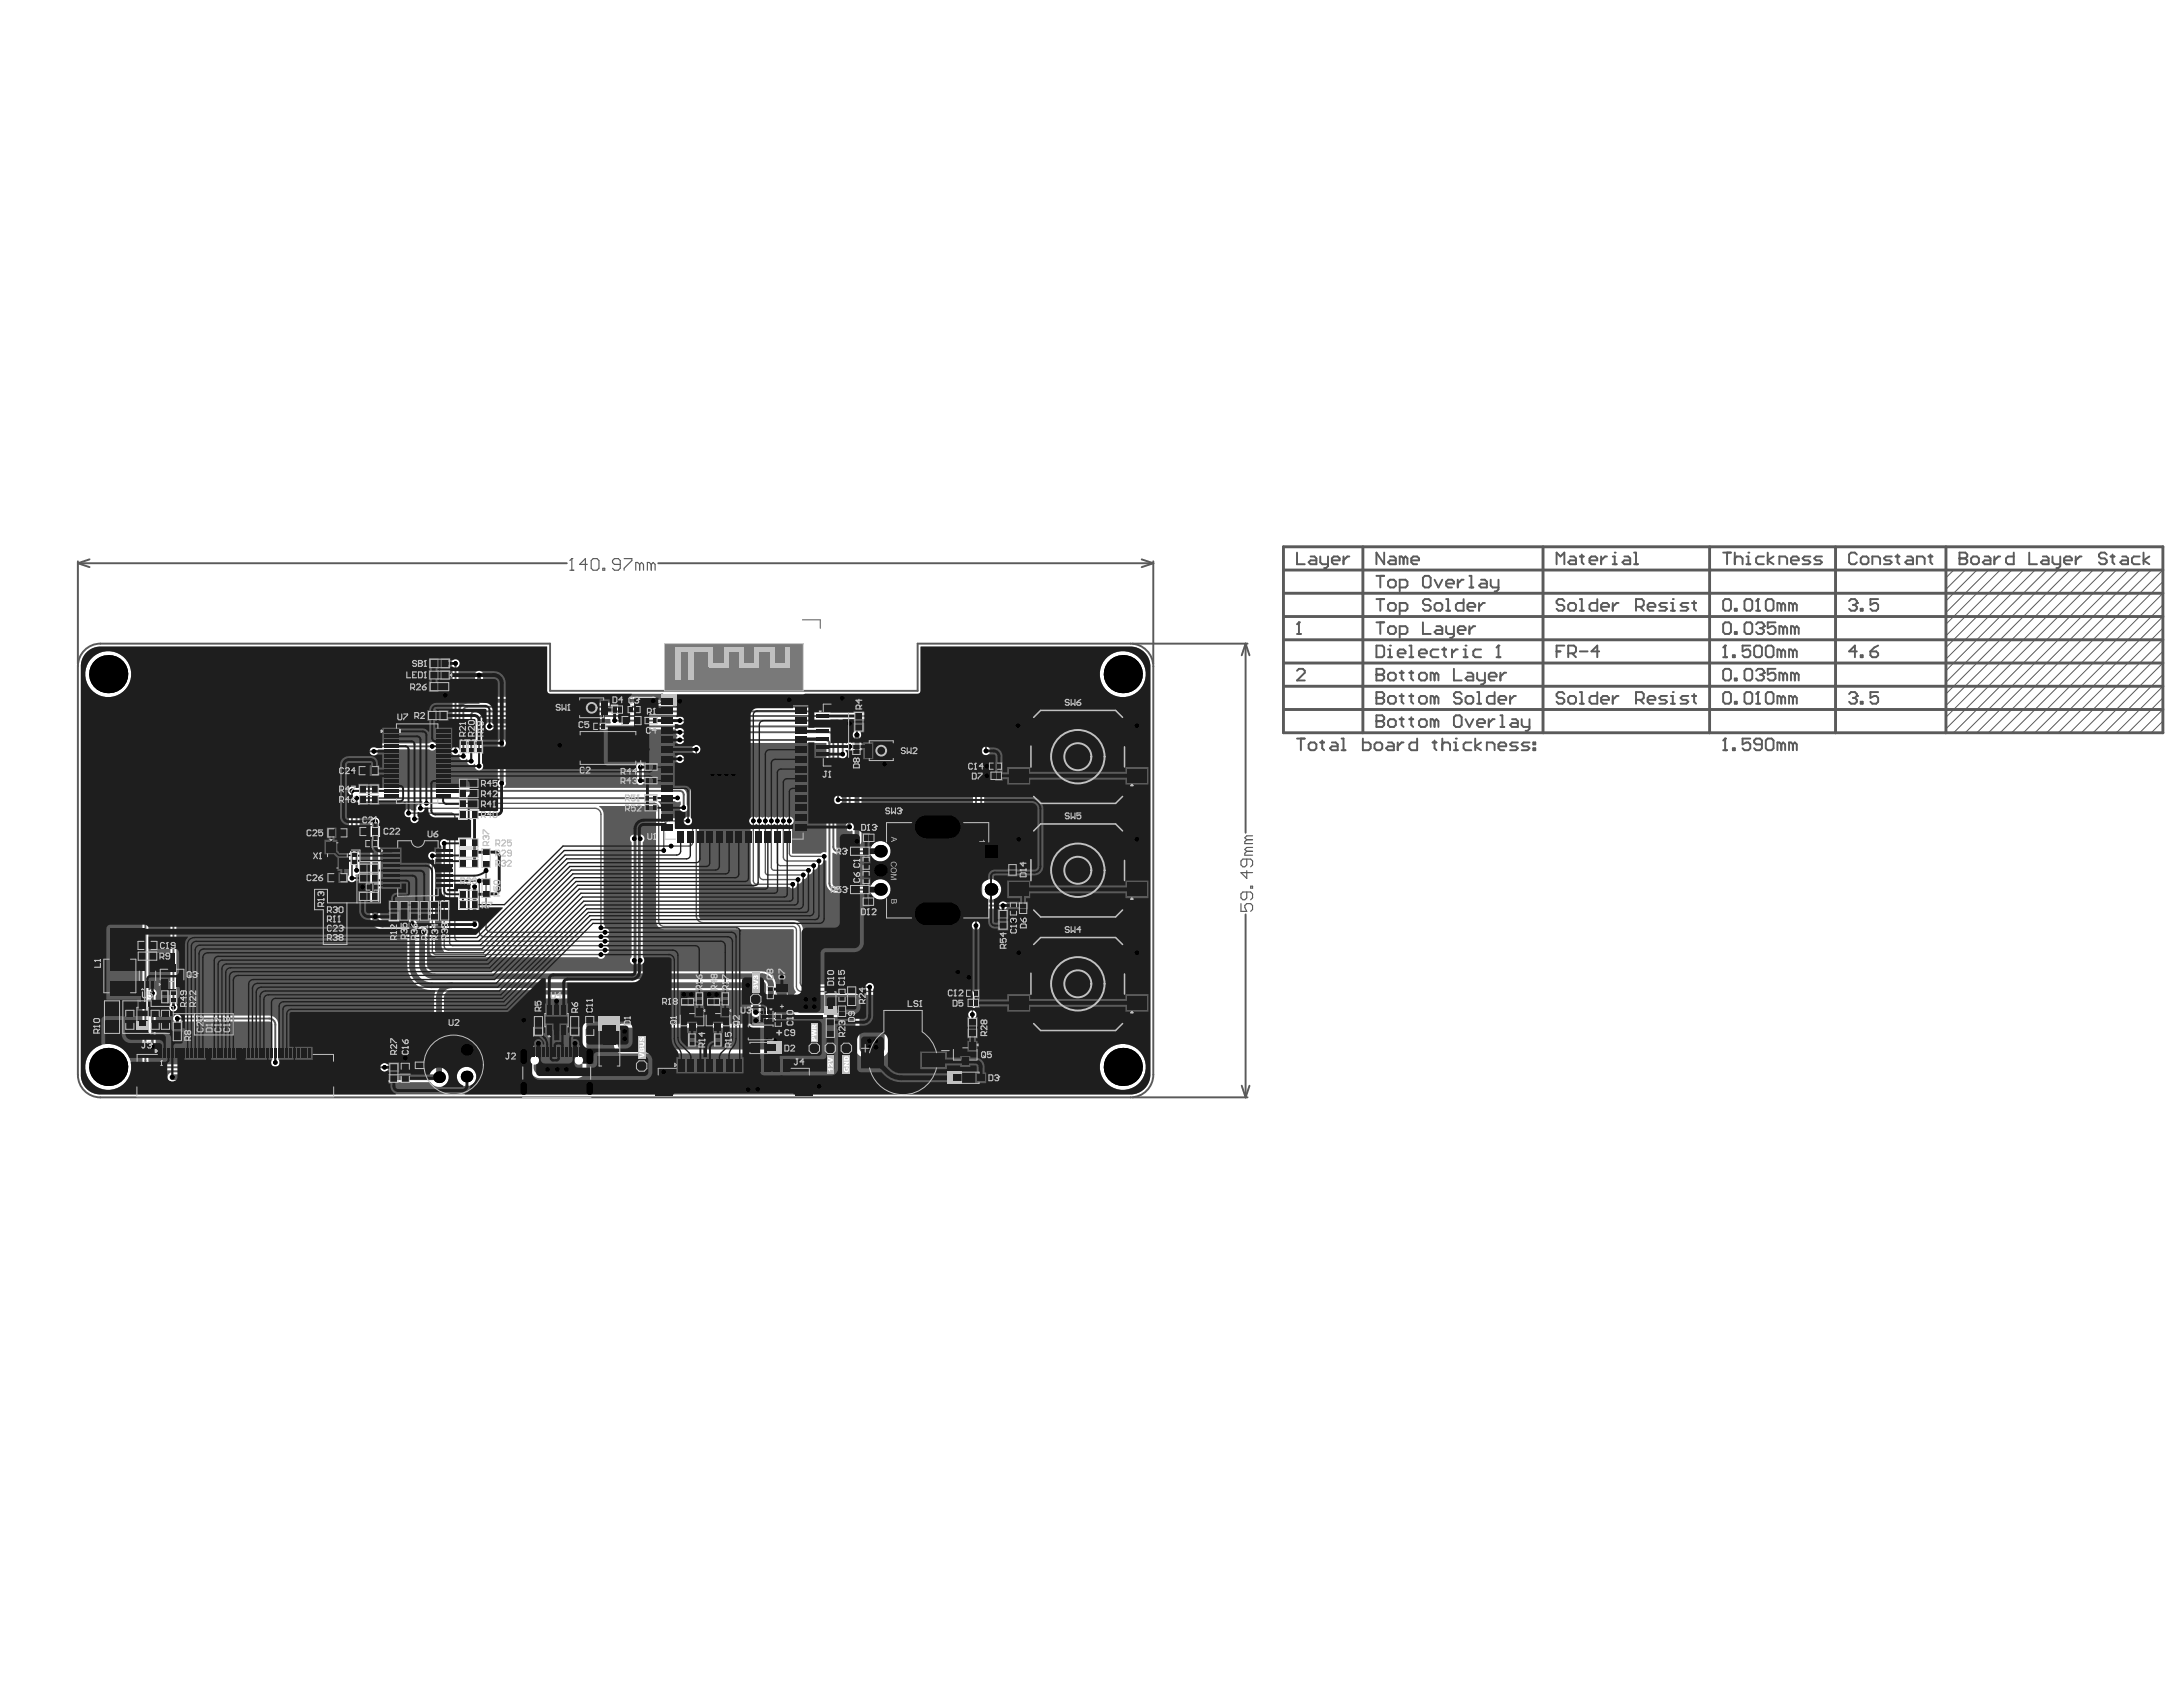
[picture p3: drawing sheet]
<svg xmlns="http://www.w3.org/2000/svg" width="279mm" height="216mm" viewBox="0 0 279 216" stroke-linecap="round" stroke-linejoin="round" font-family="sans-serif">
<g fill="none" stroke="#5a5a5a" stroke-width=".25">
<path d="M10 71.8v13.2M10 72.1l1.5 .5M10 72.1h62.5M11.5 71.6l-1.5 .5M84.2 72.1h63.4M146.1 71.6l1.5 .5M147.6 71.8v13.1M147.6 72.1l-1.5 .5M166 70.7v1.5h1M166.3 79.6h.1M166.3 79.6v1.5M166.3 79.6l-.3 .3"/>
<path d="M167.7 71.2h.5l.3 .3v.7h-.8l-.2-.2 .2-.3h.8M169 71.2v.8l.2 .2h.8M170 71.2v1.3l-.3 .2h-.2M170.5 71.7h1v-.2l-.3-.3h-.5l-.2 .3v.5l.2 .2h.5M172 71.2v1M172.7 71.2h-.3l-.4 .5M176.2 79.6h1M176.2 76.7h1M176.2 73.7h1M176.7 73.7v1.5M176.7 76.7v1.5M176.7 79.6v1.5"/>
<path d="M177.2 70.7v1.5l-1-1.5v1.5M177.7 74.4l.2-.2h.5l.2 .2v.5l-.2 .3h-.5l-.2-.3zM177.7 77.4l.2-.2h.5l.2 .2v.5l-.2 .3h-.5l-.2-.3zM177.9 71.2h.5l.2 .3v.7h-.7l-.2-.2 .2-.3h.7M179.1 75.2h.8l.2-.3v-.5l-.2-.2h-.8v1.5M179.1 78.2h.8l.2-.3v-.5l-.2-.2h-.8v1.5M179.6 71.5l-.2-.3h-.3v1M179.6 71.5v.7M179.6 71.5l.3-.3 .2 .3v.7M180.6 71.7h1v-.2l-.2-.3h-.5l-.3 .3v.5l.3 .2h.5M182.1 79.6v1.5h1M182.1 73.9l.3-.2h.5l.2 .2v1l-.2 .3h-.5l-.3-.3z"/>
<path d="M183.1 76.9l-.2-.2h-.5l-.3 .2v.3l.3 .2h.5l.2 .3v.2l-.2 .3h-.5l-.3-.3M183.6 77.4l.3-.2h.5l.2 .2v.5l-.2 .3h-.5l-.3-.3zM183.6 74.2l.5 1 .5-1M185.1 74.7h1v-.3l-.3-.2h-.5l-.2 .2v.5l.2 .3h.5M185.1 76.7h.2v1.5M185.1 78.2h.5M186.6 74.2v1M187.3 76.7v1.5h-.7l-.3-.3v-.5l.3-.2h.7M187.3 74.2h-.2l-.5 .5M187.8 77.7h1v-.3l-.2-.2h-.5l-.3 .2v.5l.3 .3h.5M188.1 73.7h.2v1.5M188.1 75.2h.5"/>
<path d="M189.3 77.2v1M189.6 74.2h.5l.2 .2v.8h-.7l-.3-.3 .3-.2h.7M190.1 77.2h-.3l-.5 .5M190.8 74.2v.7l.2 .3h.8M191.8 74.2v1.2l-.3 .3h-.2M199.2 72.2v-1.5l.5 .5 .5-.5v1.5M200.2 76.9l-.2-.2h-.5l-.3 .2v.3l.3 .2h.5l.2 .3v.2l-.2 .3h-.5l-.3-.3M200.7 77.4l.3-.2h.5l.2 .2v.5l-.2 .3h-.5l-.3-.3zM201 71.2h.5l.2 .3v.7h-.7l-.3-.2 .3-.3h.7M202.2 71.2h.5M202.2 76.7h.2v1.5M202.2 78.2h.5"/>
<path d="M202.4 71v1l.3 .2M203.4 71.7h1v-.2l-.2-.3h-.5l-.3 .3v.5l.3 .2h.5M204.4 76.7v1.5h-.7l-.3-.3v-.5l.3-.2h.7M204.9 77.7h1v-.3l-.2-.2h-.5l-.3 .2v.5l.3 .3h.5M204.9 71.2v1M205.7 71.2h-.3l-.5 .5M206.4 72.2h.5M206.4 71.2h.3v1M206.4 77.2v1M206.7 70.7h.1M207.2 77.2h-.3l-.5 .5M207.9 71.2h.5l.2 .3v.7h-.7l-.2-.2 .2-.3h.7"/>
<path d="M209.1 72.2h.5M209.1 70.7h.3v1.5M209.4 77.7h.7l.3-.3v-.5l-.3-.2h-.7v1.5M209.9 77.7l.5 .5M210.9 77.7h1v-.3l-.3-.2h-.5l-.2 .2v.5l.2 .3h.5M213.4 77.2h-.8l-.2 .2 .2 .3h.5l.3 .2-.3 .3h-.7M213.9 78.2h.4M213.9 77.2h.2v1M214.1 76.7h.1M216.1 77.2h-.8l-.2 .2 .2 .3h.5l.3 .2-.3 .3h-.7M216.6 77.2h.5M216.8 76.9v1l.3 .3"/>
<path d="M220.5 79.9l.3-.3h.5l.2 .3v1l-.2 .2h-.5l-.3-.2zM220.5 76.9l.3-.2h.5l.2 .2v1l-.2 .3h-.5l-.3-.3zM220.5 70.7h1M221 70.7v1.5M222 71.5l.3-.3h.5l.2 .3v.7M222 77.9h.3v.3h-.3zM222 70.7v1.5M223.5 72.2h.5M223.5 71.2h.3v1M223.5 79.6h.5l.3 .3v1l-.3 .2h-.5l-.2-.2v-1zM223.5 76.7h.5l.3 .2v1l-.3 .3h-.5l-.2-.3v-1zM223.8 70.7h.1"/>
<path d="M224.8 79.9l.2-.3h.5l.3 .3v.2M224.8 78.2h.5M225 76.7h.1M225 76.7v1.5M225 76.7l-.2 .2M225.8 71.2h-.8l-.2 .3v.5l.2 .2h.8M226 76.9l.3-.2h.4l.3 .2v1l-.3 .3h-.4l-.3-.3zM226.3 70.7v1.5M227 71.2l-.7 .5 .7 .5M227.2 79.6h-.9v.8l.4-.3h.3l.2 .3v.5l-.2 .2h-.5l-.2-.2M227.7 72.2v-1h.8l.2 .3v.7M228 77.4l-.3-.2h-.2v1"/>
<path d="M228 77.4v.8M228 77.4l.2-.2 .3 .2v.8M229.2 71.7h1v-.2l-.2-.3h-.5l-.3 .3v.5l.3 .2h.5M229.5 77.4l-.3-.2h-.2v1M229.5 77.4v.8M229.5 77.4l.2-.2 .3 .2v.8M231.7 71.2h-.7l-.3 .3 .3 .2h.5l.2 .3-.2 .2h-.8M233.2 71.2h-.8l-.2 .3 .2 .2h.5l.3 .3-.3 .2h-.7M236.7 76.9l.2-.2h.5l.3 .2v.3M237.2 77.4h.2M237.4 77.4l.3 .3v.2l-.3 .3h-.5l-.2-.3M237.7 77.2h.1"/>
<path d="M237.7 71l-.3-.3h-.5l-.2 .3v1l.2 .2h.5l.3-.2M237.7 77.2l-.3 .2M238.2 71.5l.2-.3h.5l.2 .3v.5l-.2 .2h-.5l-.2-.2zM238.2 77.9h.2v.3h-.2zM239.6 72.2v-1h.8l.2 .3v.7M240.4 76.7h-1v.7l.5-.2h.2l.3 .2v.5l-.3 .3h-.5l-.2-.3M242.1 71.2h-.7l-.3 .3 .3 .2h.5l.2 .3-.2 .2h-.8M242.6 71.2h.5M242.9 71v1l.2 .2M244.1 71.2h.5l.2 .3v.7h-.7l-.2-.2 .2-.3h.7M245.3 72.2v-1h.8l.2 .3v.7M246.8 71.2h.5"/>
<path d="M247.1 71v1l.2 .2M250.8 71.5h.1M250.8 70.7h.7l.3 .3v.2l-.3 .3 .3 .2v.3l-.3 .2h-.7zM250.8 71.5h.7M252.3 71.5l.2-.3h.5l.3 .3v.5l-.3 .2h-.5l-.2-.2zM254 71.2h.5l.3 .3v.7h-.8l-.2-.2 .2-.3h.8M255.3 71.2v1M256 71.2h-.2l-.5 .5M257.7 70.7v1.5h-.7l-.3-.2v-.5l.3-.3h.7M259.7 70.7v1.5h1M261.5 71.2h.5l.2 .3v.7h-.7l-.3-.2 .3-.3h.7M262.7 71.2v.8l.2 .2h.8"/>
<path d="M263.7 71.2v1.3l-.3 .2h-.2M264.2 71.7h1v-.2l-.3-.3h-.5l-.2 .3v.5l.2 .2h.5M265.7 71.2v1M266.4 71.2h-.2l-.5 .5M269.6 71l-.2-.3h-.5l-.3 .3v.2l.3 .3h.5l.2 .2v.3l-.2 .2h-.5l-.3-.2M270.1 71.2h.5M270.4 71v1l.2 .2M271.6 71.2h.5l.3 .3v.7h-.8l-.2-.2 .2-.3h.8M273.9 71.2h-.8l-.2 .3v.5l.2 .2h.8M274.3 70.7v1.5M275.1 71.2l-.8 .5 .8 .5M10 85.2v52.4a2.87 2.87 0 0 0 2.8 2.8h131.9a2.91 2.91 0 0 0 2.9-2.9v-52.2a2.93 2.93 0 0 0-2.9-2.9h-27.3v6h-47v-6h-57.5a2.89 2.89 0 0 0-2.9 2.9"/>
<path d="M144.9 82.4h14.8M159.4 82.4l.5 1.5M159.4 82.4l-.5 1.5M159.4 82.4v24.2M166 85.8l.3-.2h.4l.3 .2v.3l-1 1h1M166 81.1h.5M166 94.5h1M166.5 94.5v1.5M167.5 95.3l.2-.3h.5l.3 .3v.5l-.3 .2h-.5l-.2-.2zM169 95h.5M169.2 94.8v1l.3 .2M170.5 95h.5l.2 .3v.7h-.7l-.3-.2 .3-.3h.7"/>
<path d="M171.7 94.5h.3v1.5M171.7 96h.5M174.4 94.5v1.5h.8l.2-.2v-.5l-.2-.3h-.8M175.9 95.3l.3-.3h.5l.2 .3v.5l-.2 .2h-.5l-.3-.2zM176.2 92.3h.1M176.2 89.3h.1M176.2 86.3h.1M176.2 85.6h.7l.3 .2v.3l-.3 .2 .3 .3v.2l-.3 .3h-.7zM176.2 82.6h.7l.3 .3v1l-.3 .2h-.7zM176.2 88.6h.7l.3 .2v.3l-.3 .2 .3 .3v.2l-.3 .3h-.7zM176.2 91.5h.7l.3 .3v.2l-.3 .3 .3 .2v.3l-.3 .2h-.7zM176.2 92.3h.7"/>
<path d="M176.2 89.3h.7M176.2 86.3h.7M177.7 95h.5l.2 .3v.7h-.7l-.3-.2 .3-.3h.7M177.7 86.3l.2-.2h.5l.2 .2v.5l-.2 .3h-.5l-.2-.3zM177.7 80.4l.2-.3h.5l.2 .3v.5l-.2 .2h-.5l-.2-.2zM177.7 89.3l.2-.2h.5l.2 .2v.5l-.2 .3h-.5l-.2-.3zM177.7 92.3l.2-.3h.5l.2 .3v.5l-.2 .2h-.5l-.2-.2zM177.7 84.1h.5M177.7 83.1h.2v1M177.9 82.6h.1M178.9 95v1M178.9 83.6h1v-.2l-.3-.3h-.5l-.2 .3v.5l.2 .2h.5"/>
<path d="M179.1 81.1h.8l.2-.2v-.5l-.2-.3h-.8v1.5M179.1 92h.5M179.1 89.1h.5M179.1 86.1h.5M179.4 85.8v1l.2 .3M179.4 88.8v1l.2 .3M179.4 91.8v1l.2 .2M179.6 95h-.2l-.5 .5M180.4 82.6h.2v1.5M180.4 92h.5M180.4 89.1h.5M180.4 86.1h.5"/>
<path d="M180.4 84.1h.5M180.6 85.8v1l.3 .3M180.6 88.8v1l.3 .3M180.6 91.8v1l.3 .2M181.4 94.5v1.5h-.8l-.2-.2v-.5l.2-.3h.8M181.6 86.3l.3-.2h.5l.2 .2v.5l-.2 .3h-.5l-.3-.3zM181.6 83.6h1v-.2l-.2-.3h-.5l-.3 .3v.5l.3 .2h.5M181.6 89.3l.3-.2h.5l.2 .2v.5l-.2 .3h-.5l-.3-.3zM181.6 92.3l.3-.3h.5l.2 .3v.5l-.2 .2h-.5l-.3-.2zM183.4 95h.5M183.6 94.8v1l.3 .2M183.6 86.3l.3-.2 .2 .2v.8"/>
<path d="M183.6 92.3l-.2-.3h-.3v1M183.6 86.3l-.2-.2h-.3v1M183.6 89.3l-.2-.2h-.3v1M183.6 86.3v.8M183.6 89.3v.8M183.6 92.3v.7M183.6 92.3l.3-.3 .2 .3v.7M183.6 89.3l.3-.2 .2 .2v.8M183.9 80.1h.5l.2 .3v.7h-.7l-.3-.2 .3-.3h.7M184.1 83.1h-.7l-.3 .3v.5l.3 .2h.7M184.6 95.3l.2-.3h.5l.3 .3v.7M184.6 94.5v1.5"/>
<path d="M184.6 83.1h.5M184.8 82.9v1l.3 .2M185.1 80.1v.8l.2 .2h.8M185.8 83.1v1M186.1 95h.2v1M186.1 96h.5M186.1 85.6v1.5h1M186.1 91.8l.2-.3h.5l.3 .3v1l-.3 .2h-.5l-.2-.2zM186.1 80.1v1.3l-.3 .2h-.2M186.3 94.5h.1M186.6 80.6h1v-.2l-.3-.3h-.5l-.2 .3v.5l.2 .2h.5M186.6 83.1h-.3l-.5 .5"/>
<path d="M187.1 88.8l-.3-.2h-.5l-.2 .2v.3l.2 .2h.5l.3 .3v.2l-.3 .3h-.5l-.2-.3M187.3 83.1h.3v1M187.3 84.1h.5M187.6 82.6h.1M187.6 92l.5 1 .5-1M187.6 89.3l.2-.2h.5l.3 .2v.5l-.3 .3h-.5l-.2-.3zM187.8 86.1h.5l.3 .2v.8h-.8l-.2-.3 .2-.2h.8M188.1 80.1v1M188.3 95h-.7l-.3 .3v.5l.3 .2h.7M188.8 94.5v1.5M188.8 80.1h-.2l-.5 .5M189.1 86.1v.7l.2 .3h.8"/>
<path d="M189.1 92.5h1v-.2l-.3-.3h-.5l-.2 .3v.5l.2 .2h.5M189.1 90.1h.5M189.1 88.6h.2v1.5M189.6 95l-.8 .5 .8 .5M189.6 83.1h-.8l-.2 .3v.5l.2 .2h.8M190.1 86.1v1.2l-.3 .3h-.2M190.3 96v-1h.7l.3 .3v.7M190.5 86.6h1v-.3l-.2-.2h-.5l-.3 .2v.5l.3 .3h.5M190.5 92v1M191.3 92h-.3l-.5 .5M191.3 88.6v1.5h-.8l-.2-.3v-.5l.2-.2h.8M191.5 84.1h.5"/>
<path d="M191.8 95.5h1v-.2l-.3-.3h-.5l-.2 .3v.5l.2 .2h.5M191.8 82.6h.1M191.8 89.6h1v-.3l-.3-.2h-.5l-.2 .2v.5l.2 .3h.5M191.8 82.6v1.5M191.8 82.6l-.3 .3M192 93h.5M192 91.5h.3v1.5M192 86.1v1M192.8 86.1h-.3l-.5 .5M193.3 89.1v1M193.5 92h.5l.3 .3v.7h-.8l-.2-.2 .2-.3h.8M194 89.1h-.2l-.5 .5"/>
<path d="M194.3 95h-.8l-.2 .3 .2 .2h.5l.3 .3-.3 .2h-.7M194.8 92v.8l.2 .2h.8M195.8 95h-.8l-.2 .3 .2 .2h.5l.3 .3-.3 .2h-.7M195.8 92v1.3l-.3 .2h-.2M196.2 95.8h.3v.2h-.3zM196.2 95h.3v.3h-.3zM199.2 83.4h.5M200.2 88.8l-.2-.2h-.5l-.3 .2v.3l.3 .2h.5l.2 .3v.2l-.2 .3h-.5l-.3-.3M200.2 82.6h-1v1.5M200.7 89.3l.3-.2h.5l.2 .2v.5l-.2 .3h-.5l-.3-.3zM200.7 83.6h.8l.2-.2v-.5l-.2-.3h-.8v1.5M201.2 83.6l.5 .5"/>
<path d="M202.2 90.1h.5M202.2 88.6h.2v1.5M202.2 83.4h1M204.4 88.6v1.5h-.7l-.3-.3v-.5l.3-.2h.7M204.7 83.4h-1l.7-.8v1.5M204.9 89.6h1v-.3l-.2-.2h-.5l-.3 .2v.5l.3 .3h.5M206.4 89.1v1M207.2 89.1h-.3l-.5 .5M209.4 89.6h.7l.3-.3v-.5l-.3-.2h-.7v1.5M209.9 89.6l.5 .5M210.9 89.6h1v-.3l-.3-.2h-.5l-.2 .2v.5l.2 .3h.5M213.4 89.1h-.8l-.2 .2 .2 .3h.5l.3 .2-.3 .3h-.7"/>
<path d="M213.9 90.1h.4M213.9 89.1h.2v1M214.1 88.6h.1M216.1 89.1h-.8l-.2 .2 .2 .3h.5l.3 .2-.3 .3h-.7M216.6 89.1h.5M216.8 88.8v1l.3 .3M220.5 85.8l.3-.2h.5l.2 .2v1l-.2 .3h-.5l-.3-.3zM220.5 88.8l.3-.2h.5l.2 .2v1l-.2 .3h-.5l-.3-.3zM220.5 84.1h.5M220.5 96h.5M220.8 82.6h.1M220.8 94.5h.1"/>
<path d="M220.8 82.6v1.5M220.8 94.5v1.5M220.8 82.6l-.3 .3M220.8 94.5l-.3 .3M221.8 83.9h.2v.2h-.2zM221.8 95.8h.2v.2h-.2zM222 86.8h.3v.3h-.3zM222 80.9h.3v.2h-.3zM222 89.8h.3v.3h-.3zM223.5 85.6h.5l.3 .2v1l-.3 .3h-.5l-.2-.3v-1zM223.5 88.6h.5l.3 .2v1l-.3 .3h-.5l-.2-.3v-1zM224 82.6h-1v.8l.5-.3h.3l.2 .3v.5l-.2 .2h-.5l-.3-.2"/>
<path d="M224 94.5h-1v.8l.5-.3h.3l.2 .3v.5l-.2 .2h-.5l-.3-.2M224.5 82.9l.3-.3h.5l.2 .3v1l-.2 .2h-.5l-.3-.2zM224.8 85.8l.2-.2h.5l.3 .2v.3M224.8 90.1h.5M225 88.6h.1M225 88.6v1.5M225 88.6l-.2 .2M225.3 86.3h.2M225.3 80.4h.2M225.5 86.3l.3 .3v.2l-.3 .3h-.5l-.2-.3M225.5 80.4l.3 .2v.3l-.3 .2h-.5l-.2-.2M225.5 95.3h-.7l-.3-.3v-.2l.3-.3h.5l.2 .3v1l-.2 .2h-.5l-.3-.2"/>
<path d="M225.8 86.1h.1M225.8 80.1h.1M225.8 80.1l-.3 .3M225.8 86.1l-.3 .2M226 88.8l.3-.2h.4l.3 .2v1l-.3 .3h-.4l-.3-.3zM226 82.9l.3-.3h.4l.3 .3v1l-.3 .2h-.4l-.3-.2zM226 94.8l.3-.3h.4l.3 .3v1l-.3 .2h-.4l-.3-.2zM227.2 85.6h-.9v.7l.4-.2h.3l.2 .2v.5l-.2 .3h-.5l-.2-.3M228 89.3l-.3-.2h-.2v1M228 83.4l-.3-.3h-.2v1M228 95.3l-.3-.3h-.2v1M228 83.4l.2-.3 .3 .3v.7"/>
<path d="M228 83.4v.7M228 89.3v.8M228 95.3v.7M228 89.3l.2-.2 .3 .2v.8M228 95.3l.2-.3 .3 .3v.7M228.2 86.3l-.2-.2h-.3v1M228.2 80.4l-.2-.3h-.3v1M228.2 80.4l.3-.3 .2 .3v.7M228.2 86.3l.3-.2 .2 .2v.8M228.2 80.4v.7M228.2 86.3v.8M229.5 89.3l-.3-.2h-.2v1"/>
<path d="M229.5 83.4l-.3-.3h-.2v1M229.5 95.3l-.3-.3h-.2v1M229.5 83.4v.7M229.5 89.3v.8M229.5 95.3v.7M229.5 89.3l.2-.2 .3 .2v.8M229.5 83.4l.2-.3 .3 .3v.7M229.5 95.3l.2-.3 .3 .3v.7M229.7 86.3l-.2-.2h-.3v1M229.7 80.4l-.2-.3h-.3v1M229.7 80.4l.3-.3 .2 .3v.7M229.7 86.3l.3-.2 .2 .2v.8"/>
<path d="M229.7 80.4v.7M229.7 86.3v.8M236.7 88.8l.2-.2h.5l.3 .2v.3M237.2 89.3h.2M237.4 89.3l.3 .3v.2l-.3 .3h-.5l-.2-.3M237.7 89.1h.1M237.7 83.4h-1l.7-.8v1.5M237.7 89.1l-.3 .2M238.2 89.8h.2v.3h-.2zM238.2 83.9h.2v.2h-.2zM239.4 83.4h.7l.3 .2v.3l-.3 .2h-.5l-.2-.2zM240.4 88.6h-1v.7l.5-.2h.2l.3 .2v.5l-.3 .3h-.5l-.2-.3"/>
<path d="M240.4 82.6l-.5 .3-.5 .5M159.4 117v23.4M158.9 139l.5 1.4M159.9 139l-.5 1.4M144.9 140.4h14.8"/>
<circle cx="119.3" cy="111.4" r="12.2"/>
</g>
<g fill="none" stroke="#5a5a5a" stroke-width=".37">
<path d="M164.3 73h112.5M164.3 70h112.5v23.8h-112.5zM164.3 78.9h112.5M164.3 75.9h112.5M174.4 70v23.8M197.5 70v23.8M218.8 70v23.8M234.9 70v23.8M249.1 70v23.8M164.3 90.8h112.5M164.3 87.8h112.5M164.3 84.9h112.5"/>
<path d="M164.3 81.9h112.5"/>
</g>
<g fill="none" stroke="#5a5a5a" stroke-width=".13">
<path d="M102.7 79.3h2.3v1.1M250 73l-.9 .9M251.5 73l-2.4 2.4M253 73l-3.9 3.9M254.5 73l-5.4 5.4M256 73l-6.9 6.9M257.5 73l-8.4 8.4M259 73l-9.9 9.9M260.5 73l-11.4 11.3M261.9 73l-12.8 12.8M263.4 73l-14.3 14.3M264.9 73l-15.8 15.8"/>
<path d="M266.4 73l-17.3 17.3M267.9 73l-18.8 18.8M269.4 73l-20.3 20.3M270.9 73l-20.9 20.8M272.4 73l-20.9 20.8M273.9 73l-20.9 20.8M275.3 73l-20.8 20.8M276.8 78.9l-14.9 14.9M276.8 77.4l-16.3 16.4M276.8 75.9l-17.8 17.9M276.8 74.4l-19.3 19.4M276.8 73l-20.8 20.8"/>
<path d="M276.8 92.3l-1.5 1.5M276.8 90.8l-2.9 3M276.8 89.3l-4.4 4.5M276.8 87.8l-5.9 6M276.8 86.3l-7.4 7.5M276.8 84.9l-8.9 8.9M276.8 83.4l-10.4 10.4M276.8 81.9l-11.9 11.9M276.8 80.4l-13.4 13.4"/>
</g>
<g fill="none" stroke="#5a5a5a" stroke-width=".15">
<path d="M72.9 73h.5M73.2 71.5h.1M73.2 71.5v1.5M73.2 71.5l-.3 .2M75.2 72.2h-1l.7-.7v1.5M75.9 71.5h.5l.3 .2v1l-.3 .3h-.5l-.2-.3v-1zM77.2 72.7h.2v.3h-.2zM79.4 72.2h-.8l-.2-.2v-.3l.2-.2h.5l.3 .2v1l-.3 .3h-.5l-.2-.3M79.9 71.5h1v.2l-1 1v.3M81.9 72.2l-.3-.2h-.2v1M81.9 72.2v.8M81.9 72.2l.2-.2 .3 .2v.8"/>
<path d="M83.4 72.2l-.3-.2h-.2v1M83.4 72.2v.8M83.4 72.2l.2-.2 .2 .2v.8M158.8 115.6v1h.8l-.3-.5v-.2l.3-.3h.5l.2 .3v.5l-.2 .2M159.6 109.9v.8l-.3 .2h-.2l-.3-.2v-.5l.3-.3h1l.2 .3v.5l-.2 .2M159.6 114.2v.7l-.3 .2h-.2l-.3-.2v-.5l.3-.2h1l.2 .2v.5l-.2 .2M159.6 107.5l-.3 .2v.3h1M159.6 109l-.3 .2v.2h1M159.6 111.4v1l-.8-.7h1.5M159.6 109h.7M159.6 107.5h.7M160.1 113.4h.2v.3h-.2z"/>
<path d="M160.3 108.5h-.7l-.3 .2 .3 .3M160.3 107h-.7l-.3 .2 .3 .3"/>
</g>
<path d="M85.1 82.4h17.7v6h-17.7z" fill-rule="evenodd" fill="#787878"/>
<g fill="#5a5a5a">
<path d="M102 127.5l.4-.2h10.1a.71 .71 0 0 1 .7 .7v6.2a.63 .63 0 0 1-.6 .6h-1.9a.72 .72 0 0 1-.7-.7v-4a.5 .5 0 0 0-.5-.4h-7a.47 .47 0 0 1-.5-.5v-1.5z"/>
<path d="M79.2 131.8l.4-.3h19.2a.64 .64 0 0 1 .7 .7v1.4a.68 .68 0 0 1-.7 .7h-19.1a.56 .56 0 0 1-.6-.6v-1.7z"/>
<path d="M68.5 128.1l.5-.3h4.7a.83 .83 0 0 1 .8 .8v6v.6l-.1 .1a.56 .56 0 0 0-.7 0 .56 .56 0 0 0 0 .8 .56 .56 0 0 0 .7 0h.1v.6a.78 .78 0 0 1-.7 .8h-4.7a.9 .9 0 0 1-.8-1.3 .56 .56 0 0 0 .7-.5 .56 .56 0 0 0-.6-.6h-.1v-6.6z"/>
<path d="M11 83.6l.7-.6 1-.2h57.3v5.6a.38 .38 0 0 0 .4 .4h14.4l.3 .1 32.3-.1a.38 .38 0 0 0 .4-.4v-5.6h26.9a2.54 2.54 0 0 1 2.5 2.5v52.2a2.52 2.52 0 0 1-2.5 2.6h-131.9a2.48 2.48 0 0 1-2.5-2.5v-52.5l.2-.6zM140.8 86.3a2.95 2.95 0 0 0 5.9 0 2.95 2.95 0 0 0-5.9 0zM10.9 86.3a2.95 2.95 0 0 0 5.9 0 2.95 2.95 0 0 0-5.9 0zM18.6 95.5l-.2 .2-.2 .5v39.6a1.21 1.21 0 0 0 1.3 1.2h29.3l.3 .1v.1h-27a.63 .63 0 0 0-.7 .7 .63 .63 0 0 0 .7 .6h33a1.24 1.24 0 0 0 2 .2 1.24 1.24 0 0 0-.3-1.9v-9.1a.95 .95 0 0 1 .9-1h38.4v2.8a.63 .63 0 0 0 .6 .7 .63 .63 0 0 0 .7-.7v-3.4l-.2-.4a.52 .52 0 0 1 .5-.1 .52 .52 0 0 1 .3 .5v4.9h-18.3a1.12 1.12 0 0 0-1.1 1v1.7a1.07 1.07 0 0 0 1.1 1.1h19.2a1.2 1.2 0 0 0 1.1-1.1v-1.5a1.18 1.18 0 0 0-.7-1.1v-5a1.79 1.79 0 0 0-1.8-1.8h-41.9a.9 .9 0 0 1-.9-.9v-4.2a.62 .62 0 0 0-.5-.6 .62 .62 0 0 0-.7 .3l-.1-.1v-.5a.63 .63 0 0 0-.6-.6h-3.8l-.3-.2v-12.3a.63 .63 0 0 0-.7-.7 .63 .63 0 0 0-.6 .7v12.1a1.59 1.59 0 0 0 1.6 1.7h3.1v4.6a3.2 3.2 0 0 0 3.6 3.1l-.1 1v9.1l-.5 .4h-5.8v-.1a.55 .55 0 0 0 .4-.8 .55 .55 0 0 0-.9-.1h-13v-.3l-.2-.3v-4.5a1.15 1.15 0 0 0-1.1-1.1h-11.4a.55 .55 0 0 0-.8 0 .55 .55 0 0 0 0 .7 .55 .55 0 0 0 .8 0h11.4a.39 .39 0 0 1 .4 .4v4.5l-.2 .3v.3h-15.3a.46 .46 0 0 1-.4-.4v-1.5h.1a.54 .54 0 0 0 .8 0 .54 .54 0 0 0 0-.7v-6.1a.54 .54 0 0 0 0-.8 .54 .54 0 0 0-.8 .1l-.1-.1v-30.5a.33 .33 0 0 1 .3-.3h2.9l.1 .1a1.04 1.04 0 0 0-.5 .9v31.6a.55 .55 0 0 0 0 .8 .55 .55 0 0 0 .8 0 .55 .55 0 0 0 0-.8v-31.6l.1-.3 .2-.1h24.6a.54 .54 0 0 0 .6 .1 .54 .54 0 0 0 .3-.6v-.1h6.5a.55 .55 0 0 0 .8 0 .55 .55 0 0 0 0-.8 .55 .55 0 0 0-.8 0h-35.6l-.3 .1zM57.8 84.6a.53 .53 0 0 0 .1 .7v10.5h-.1a.55 .55 0 0 0 .2 .8 .55 .55 0 0 0 .7-.1h.1a.54 .54 0 0 0 .2 .7 .54 .54 0 0 0 .7-.1l.1 .1a.54 .54 0 0 0 .2 .7 .54 .54 0 0 0 .8-.2v.1a.55 .55 0 0 0 .2 .7 .55 .55 0 0 0 .7-.1 .55 .55 0 0 0 0-.7v-5.5l.1-.2h16.3l.1 .5-.1 .1h-15.1a.55 .55 0 0 0-.7 0 .55 .55 0 0 0 0 .8 .55 .55 0 0 0 .7-.1h23.5v.1a.6 .6 0 0 0 .2 .8 .56 .56 0 0 0-.1 .8 .56 .56 0 0 0 .8 .1h18.4v13.9l-.4 .1-.3 .2-3.7-.1v-3.7l.1-.1a.55 .55 0 0 0-.1-.8 .55 .55 0 0 0-.8 .1 .52 .52 0 0 0-.7 0 .52 .52 0 0 0-.8 0 .52 .52 0 0 0-.8 0 .52 .52 0 0 0-.7 0 .52 .52 0 0 0-.8 0 .54 .54 0 0 0-.8 0 .54 .54 0 0 0 .1 .8v7.2a.77 .77 0 0 0 .8 .8h4.1l.2 .1a.56 .56 0 0 0 .6 0 .56 .56 0 0 0 .2-.5 .57 .57 0 0 0 .7-.6 .57 .57 0 0 0 .7-.6 .57 .57 0 0 0 .6-.6 .57 .57 0 0 0 .7-.6 .57 .57 0 0 0 .7-.6h.4v2.9a1.2 1.2 0 0 0 1.2 1.2h4.4l.1 .1a1.31 1.31 0 0 0 2 .6 1.31 1.31 0 0 0-.1-2.2 1.31 1.31 0 0 0-2 .8h-4.4a.45 .45 0 0 1-.5-.5v-3.8l.1-.1 .6 .2h4.2l.1 .1a1.31 1.31 0 0 0 2 .6 1.31 1.31 0 0 0-.1-2.1 1.31 1.31 0 0 0-2 .7l-4.3-.1-.1-5.5 .2-.1a.54 .54 0 0 0 .6-.3 .54 .54 0 0 0-.2-.6v-4.9h.4l.3-.2h.1v8.5a.54 .54 0 0 0-.1 .8 .54 .54 0 0 0 .7 .1l.1 .1v1.3a.57 .57 0 0 0 .6 .5 .57 .57 0 0 0 .6-.5l-.1-13.9a.57 .57 0 0 0-.6-.3 .57 .57 0 0 0-.5 .6v.9l-.1 .1a.52 .52 0 0 0-.7 .1l-.1-.1v-2.4l-.4-.6 .1-.1h16.4l.2 .1v.2v25.8a.55 .55 0 0 0 0 .7 .55 .55 0 0 0 .8 0 .55 .55 0 0 0 0-.7v-2.3h.1a1.03 1.03 0 0 0 .9 .5h1.7l.1 .1a.55 .55 0 0 0 .7-.2 .55 .55 0 0 0-.1-.7 .55 .55 0 0 0-.7 0h-1.8l-.2-.2v-.4h.1l.2 .1a1.31 1.31 0 0 0 1.8-1.3 1.31 1.31 0 0 0-2-.9l-.1-.1v-16l.1-.1a.54 .54 0 0 0 .6-.2 .54 .54 0 0 0-.1-.7v-4.7a.9 .9 0 0 0-.9-.9h-41.6v-.1a.54 .54 0 0 0-.1-.6 .54 .54 0 0 0-.6-.2h-21.3l-.2-.1-.1-.2v-2.3a.54 .54 0 0 0-.5-.8 .54 .54 0 0 0-.5 .8v2.3a1.25 1.25 0 0 0 .6 1.1v.1h-1.6a.9 .9 0 0 0-.9 .9v5h-.1l-.1-.2v-10.5l.1-.1a.55 .55 0 0 0-.2-.8 .55 .55 0 0 0-.8 .2zM81.5 97.9a.54 .54 0 0 0 0 .6v1.1a.55 .55 0 0 0 .1 .7 .55 .55 0 0 0 .7 0 .55 .55 0 0 0 .1-.7v-1.1a.55 .55 0 0 0-.1-.8 .55 .55 0 0 0-.8 .2zM44.6 100.9a.53 .53 0 0 0 .1 .7v10.4l-.1 .1a.56 .56 0 0 0 .1 .7 .56 .56 0 0 0 .8 0 .56 .56 0 0 0 0-.8v-.1h.2a.54 .54 0 0 0 .5-.4 .54 .54 0 0 0-.2-.5v-8.5h8v.3l-.1 .1a.54 .54 0 0 0-.6 .7v.1h-.6a.55 .55 0 0 0-.9 .2 .55 .55 0 0 0 .7 .7v.1a.55 .55 0 0 0 .3 .6 .55 .55 0 0 0 .7-.1h3.7v2.2h-.2a.55 .55 0 0 0-.7 .3 .55 .55 0 0 0 .2 .7v12.6l.1 .5 .2 .2v.1h-1l-.1-.1v-11.8l.1-.1a.55 .55 0 0 0-.1-.7 .55 .55 0 0 0-.8 .1 .55 .55 0 0 0 .1 .7v11.8a.82 .82 0 0 0 .8 .8h20.7l.1 .1a.54 .54 0 0 0 .6 0 .54 .54 0 0 0 .3-.5 .54 .54 0 0 0 .5-.4 .54 .54 0 0 0-.4-.6v-.1l.1-.1a.54 .54 0 0 0 .3-.5 .54 .54 0 0 0-.4-.5v-.1h.1a.54 .54 0 0 0 .3-.6 .54 .54 0 0 0-.5-.4l-.2-.5v-14.1l-.2-.5-.4-.5v-.1h7l.2 .2 .1 14.6a1.03 1.03 0 0 0 1 1h16.6v7.3l.3 .7-.4 .8v1.5a.99 .99 0 0 0 1 1h7v4a1.24 1.24 0 0 0 1.2 1.1h2a1.13 1.13 0 0 0 1-1.1v-6.2l-.2-.7v-.1l10.4 .1 .2 .2v1.9l-.1 .1a.55 .55 0 0 0 .1 .8 .55 .55 0 0 0 .8-.1 .55 .55 0 0 0-.1-.8v-1.9a.97 .97 0 0 0-1-1h-11.9h-.1a.54 .54 0 0 0-.2-.7 .54 .54 0 0 0-.7 .2l-8.1-.1v-6.9a1.29 1.29 0 0 0-1.3-1.3h-11.5a.52 .52 0 0 1-.5-.5v-20.9l.1-.1a.55 .55 0 0 0-.2-.8 .55 .55 0 0 0-.7 .1 .55 .55 0 0 0 .1 .8v.7h-.1l-.4-.2h-.9l-.1-.1a.55 .55 0 0 0-.7 .1 .55 .55 0 0 0 .1 .8 .55 .55 0 0 0 .7-.1h.8l.1 .2v6.8h-.4l-.3 .2-2.2 .1-.5 .2-.2 .3-.1-.1v-2l-.4-.6 .1-.1 2.1 .1a.54 .54 0 0 0 .6 0h.1v.4a.55 .55 0 0 0 0 .8 .55 .55 0 0 0 .8 0 .55 .55 0 0 0 0-.8v-1.3a.88 .88 0 0 0-.9-.9h-22.5l-.1-.1a.51 .51 0 0 0 .3-.7l.1-4.8a.55 .55 0 0 0-.6-.6 .55 .55 0 0 0-.5 .7v4.8a.53 .53 0 0 0 .3 .6v.1h-18.6a.53 .53 0 0 0-.8 .1zM80.7 107a.54 .54 0 0 0 .1 .8v14.7a.54 .54 0 0 0 0 .8 .54 .54 0 0 0 .8 0 .54 .54 0 0 0 .7 0 .54 .54 0 0 0 0-.8v-14.7a.54 .54 0 0 0 0-.8 .54 .54 0 0 0-.7 0 .53 .53 0 0 0-.9 0zM68.1 127.7l-.2 .3-.1 .5v6.6l.2 .3-.2 1.2a1.34 1.34 0 0 0 1.3 1.4h4.7a1.29 1.29 0 0 0 1.3-1.3l-.1-.7-.2-.3 .2-.5 .1-6.6a1.35 1.35 0 0 0-1.4-1.3h-4.7l-.5 .1zM58.5 137.8a1.25 1.25 0 0 0 2.5 0 1.25 1.25 0 0 0-2.5 0zM140.8 136.5a2.95 2.95 0 0 0 5.9 0 2.95 2.95 0 0 0-5.9 0zM10.9 136.5a2.95 2.95 0 0 0 5.9 0 2.95 2.95 0 0 0-5.9 0z"/>
</g>
<path d="M61.3 86.4v2.5a.78 .78 0 0 0 .8 .8h21.5M64.2 95.1v5.1M83.6 89.7h.1M60.7 113.5v4.8" fill="none" stroke="#5a5a5a" stroke-width=".5"/>
<path d="M48 105.2v12.2a.94 .94 0 0 0 1 .9h3.8v5.3a2.48 2.48 0 0 0 2.4 2.5h41.5v3.4M54 119.2v4.2a1.55 1.55 0 0 0 1.6 1.5h41.9a1.15 1.15 0 0 1 1.2 1.2v5.8M57.8 126.1a1.59 1.59 0 0 0-1.6 1.6v10.2h-34.1" fill="none" stroke="#5a5a5a" stroke-width=".74"/>
<g fill="none" stroke="#5a5a5a" stroke-width=".25">
<path d="M47.9 96.2h-25a.71 .71 0 0 0-.7 .7v32M55.3 95.5h-36a.72 .72 0 0 0-.7 .7v39.6a.84 .84 0 0 0 .9 .8h29.7M58.3 84.9v11.2M60.3 97.4v-5.9l.2-.4 .3-.1h64.3l.2 .1 .2 .2 .1 .3v23.6a.69 .69 0 0 0 .7 .7h2.1M61.3 98v-5.8l.1-.3 .2-.2 .3-.1h62.4a.62 .62 0 0 1 .6 .7v26.1M62.7 93h43.9a.67 .67 0 0 1 .7 .6M78.7 92.2h28.4a.72 .72 0 0 1 .8 .7v3.6M87 93.7h19.1l.3 .1 .2 .2 .1 .2v14.2v.3l.2 .2h.3h5.5M87 94.7l18.9 .1 .3 .4v17.8a.83 .83 0 0 0 .8 .9h5.7M107.3 93.6h.1M107.3 93.6v8.8M108.7 95.5v10.3"/>
<path d="M126.2 96.1v-5.1l-.1-.3-.2-.2h-.2h-65.9h-.2l-.2 .2-.1 .3v5.8M86.7 102.1h-41.1v9.3M87.5 103.4v-1.7l-.1-.2-.1-.2-.3-.1h-42v11.2M22.7 130.4h11.8a.78 .78 0 0 1 .7 .7v4.9"/>
</g>
<path d="M109.7 94v.1M109.7 94.1v13.6" fill="none" stroke="#5a5a5a" stroke-width=".62"/>
<g fill="none" stroke="#5a5a5a" stroke-width=".17">
<path d="M87 97.1h1.1a.58 .58 0 0 1 .6 .6v10.1l-.3 .4-.2 .1h-2.3M89.1 95.9v21.3a.87 .87 0 0 0 .9 .9h11.5a.96 .96 0 0 1 .9 .9v6.8l.1 .2 .2 .2 .3 .1h8.3M52.3 104.1h5.4l.4 .2 .1 15.7 .2 .4 19 .1M53.1 104.8h4l.4 .2v15.6l.2 .4h19.2M53.8 103.4h22.3a.78 .78 0 0 1 .8 .8v14.5M54.6 102.8h29.1a.58 .58 0 0 1 .6 .6v14.5a.69 .69 0 0 0 .7 .7h16.7l.2 .4v7.2a.65 .65 0 0 0 .7 .7h21.2a.63 .63 0 0 1 .7 .6v2.3M55.3 109.5v12.2l.3 .4 .2 .1h21.1M56.9 107.8v13.2v.3l.2 .2 .3 .1h20M61.3 112.7v6.5a.65 .65 0 0 0 .7 .7h14.9M62.2 111.4v7.3a.62 .62 0 0 0 .6 .6h14.6M88 105.1h-2.3a.71 .71 0 0 0-.7 .7v3M88 105.1h.1"/>
<path d="M96.4 105.1l.1 7.9 .4 .2h4.6M97.2 105.1v7l.1 .2 .1 .2 .3 .1h4.4M98 105.1v6.7l.3 .2h4.5M98.7 105.1l.1 6.1 .3 .2h4.4M99.5 105.1v5.5l.4 .2h4.2M100.3 105.1v4.6v.2l.2 .2 .3 .1h4M101 105.1l.1 4.3 .3 .2h4.1"/>
</g>
<path d="M82 98.2v1.7M81.3 107.4v15.4M81.8 107.4v15.4" fill="none" stroke="#5a5a5a" stroke-width=".37"/>
<path d="M19.5 127.1v6.8M19.5 133.9h.1M19.5 127.1h.1" fill="none" stroke="#5a5a5a" stroke-width=".32"/>
<g fill="#000">
<circle cx="13.9" cy="86.3" r="2.44"/>
<circle cx="45" cy="98.6" r=".29"/>
<circle cx="47.9" cy="96.2" r=".29"/>
<circle cx="55.3" cy="95.5" r=".29"/>
<circle cx="57" cy="89" r=".29"/>
<circle cx="58.3" cy="84.9" r=".29"/>
<circle cx="58.3" cy="96.1" r=".29"/>
<circle cx="59.3" cy="96.8" r=".29"/>
<circle cx="60.3" cy="97.4" r=".29"/>
<circle cx="61.3" cy="86.4" r=".29"/>
<circle cx="61.3" cy="98" r=".29"/>
<circle cx="62.7" cy="93" r=".29"/>
<circle cx="64.2" cy="95.1" r=".29"/>
<circle cx="71.7" cy="95.4" r=".29"/>
<circle cx="78.7" cy="92.2" r=".29"/>
<circle cx="82" cy="99.9" r=".29"/>
<circle cx="82" cy="98.2" r=".29"/>
<circle cx="83.6" cy="89.7" r=".29"/>
<circle cx="87" cy="93.7" r=".29"/>
<circle cx="87" cy="94.7" r=".29"/>
<circle cx="87" cy="92.2" r=".29"/>
<circle cx="87" cy="97.1" r=".29"/>
<circle cx="87" cy="89.7" r=".29"/>
<circle cx="89.1" cy="95.9" r=".29"/>
<circle cx="91.2" cy="96.6" r=".29"/>
<circle cx="91.2" cy="97.8" r=".29"/>
<circle cx="91.2" cy="99" r=".29"/>
<circle cx="92.1" cy="96.6" r=".29"/>
<circle cx="92.1" cy="97.8" r=".29"/>
<circle cx="92.1" cy="99" r=".29"/>
<circle cx="92.9" cy="96.6" r=".29"/>
<circle cx="92.9" cy="97.8" r=".29"/>
<circle cx="93" cy="99" r=".29"/>
<circle cx="93.8" cy="96.6" r=".29"/>
<circle cx="93.8" cy="97.8" r=".29"/>
<circle cx="93.9" cy="99" r=".29"/>
<circle cx="101" cy="89.6" r=".29"/>
<circle cx="107.8" cy="89.3" r=".29"/>
<circle cx="107.9" cy="96.5" r=".29"/>
<circle cx="108.7" cy="92.6" r=".29"/>
<circle cx="108.7" cy="95.5" r=".29"/>
<circle cx="109.7" cy="94" r=".29"/>
<circle cx="113.2" cy="97.8" r=".29"/>
<circle cx="115.6" cy="96.1" r=".29"/>
<circle cx="126.2" cy="96.1" r=".29"/>
<circle cx="126.3" cy="98.1" r=".29"/>
<circle cx="126.3" cy="99.3" r=".29"/>
<circle cx="130.3" cy="92.9" r=".29"/>
<circle cx="143.7" cy="86.3" r="2.44"/>
<circle cx="145.5" cy="92.9" r=".29"/>
<circle cx="45" cy="112.4" r=".29"/>
<circle cx="45" cy="101.2" r=".29"/>
<circle cx="45.6" cy="102.1" r=".29"/>
<circle cx="45.6" cy="111.4" r=".29"/>
<circle cx="46.4" cy="113.5" r=".29"/>
<circle cx="48" cy="105.2" r=".29"/>
<circle cx="48" cy="117.3" r=".29"/>
<circle cx="52.3" cy="104.1" r=".29"/>
<circle cx="52.8" cy="118.3" r=".29"/>
<circle cx="53.1" cy="104.8" r=".29"/>
<circle cx="53.8" cy="103.4" r=".29"/>
<circle cx="54" cy="119.2" r=".29"/>
<circle cx="54.6" cy="102.8" r=".29"/>
<circle cx="55.3" cy="109.5" r=".29"/>
<circle cx="56.8" cy="107.9" r=".29"/>
<circle cx="60.7" cy="113.5" r=".29"/>
<circle cx="60.7" cy="118.3" r=".29"/>
<circle cx="61.3" cy="112.7" r=".29"/>
<circle cx="62.2" cy="111.4" r=".29"/>
<circle cx="64.2" cy="100.2" r=".29"/>
<circle cx="76.9" cy="119.9" r=".29"/>
<circle cx="76.9" cy="118.7" r=".29"/>
<circle cx="77.4" cy="119.3" r=".29"/>
<circle cx="81.2" cy="107.3" r=".29"/>
<circle cx="81.9" cy="107.3" r=".29"/>
<circle cx="85" cy="108.8" r=".29"/>
<circle cx="85.9" cy="108.3" r=".29"/>
<circle cx="86.7" cy="102.1" r=".29"/>
<circle cx="87.5" cy="103.4" r=".29"/>
<circle cx="88" cy="105.1" r=".29"/>
<circle cx="96.4" cy="105.1" r=".29"/>
<circle cx="97.2" cy="105.1" r=".29"/>
<circle cx="98" cy="105.1" r=".29"/>
<circle cx="98.7" cy="105.1" r=".29"/>
<circle cx="99.5" cy="105.1" r=".29"/>
<circle cx="100.3" cy="105.1" r=".29"/>
<circle cx="101" cy="105.1" r=".29"/>
<circle cx="101.5" cy="113.2" r=".29"/>
<circle cx="102.1" cy="112.6" r=".29"/>
<circle cx="102.8" cy="112" r=".29"/>
<circle cx="103.5" cy="111.4" r=".29"/>
<circle cx="104.1" cy="110.8" r=".29"/>
<circle cx="104.8" cy="110.2" r=".29"/>
<circle cx="105.5" cy="109.6" r=".29"/>
<circle cx="107.3" cy="102.4" r=".29"/>
<circle cx="108.7" cy="105.8" r=".29"/>
<circle cx="109.7" cy="107.7" r=".29"/>
<circle cx="112.7" cy="113.8" r=".8"/>
<circle cx="112.7" cy="111.4" r=".8"/>
<circle cx="112.7" cy="108.9" r=".8"/>
<circle cx="124.9" cy="118.4" r=".29"/>
<circle cx="126.8" cy="113.8" r=".8"/>
<circle cx="128.4" cy="115.9" r=".29"/>
<circle cx="129.7" cy="117.7" r=".29"/>
<circle cx="130.4" cy="107.4" r=".29"/>
<circle cx="130.9" cy="117.7" r=".29"/>
<circle cx="145.5" cy="107.4" r=".29"/>
<circle cx="13.9" cy="136.5" r="2.44"/>
<circle cx="19.5" cy="133.9" r=".29"/>
<circle cx="19.5" cy="127.1" r=".29"/>
<circle cx="22.1" cy="137.9" r=".29"/>
<circle cx="22.2" cy="128.9" r=".29"/>
<circle cx="22.7" cy="130.4" r=".29"/>
<circle cx="35.2" cy="136" r=".29"/>
<circle cx="49.2" cy="136.6" r=".29"/>
<circle cx="51.9" cy="135.4" r=".29"/>
<circle cx="56.2" cy="137.9" r=".74"/>
<circle cx="59.7" cy="137.8" r=".74"/>
<circle cx="59.7" cy="134.4" r=".74"/>
<circle cx="67" cy="130.6" r=".29"/>
<circle cx="68.9" cy="133.5" r=".29"/>
<circle cx="70.1" cy="136.9" r=".29"/>
<circle cx="71.2" cy="128.1" r=".29"/>
<circle cx="71.3" cy="136.9" r=".29"/>
<circle cx="72.5" cy="136.9" r=".29"/>
<circle cx="73.6" cy="133.5" r=".29"/>
<circle cx="75.5" cy="129.5" r=".29"/>
<circle cx="76.9" cy="121" r=".29"/>
<circle cx="76.9" cy="122.2" r=".29"/>
<circle cx="77.4" cy="121.6" r=".29"/>
<circle cx="77.4" cy="120.5" r=".29"/>
<circle cx="80" cy="132.9" r=".29"/>
<circle cx="80" cy="132" r=".29"/>
<circle cx="81.2" cy="122.9" r=".29"/>
<circle cx="81.9" cy="122.9" r=".29"/>
<circle cx="84.9" cy="137.2" r=".29"/>
<circle cx="87.5" cy="127.3" r=".29"/>
<circle cx="88.5" cy="127.3" r=".29"/>
<circle cx="90.8" cy="127.3" r=".29"/>
<circle cx="91.7" cy="127.3" r=".29"/>
<circle cx="95.7" cy="126.1" r=".29"/>
<circle cx="95.7" cy="139.4" r=".29"/>
<circle cx="96.7" cy="129.5" r=".29"/>
<circle cx="96.7" cy="126.1" r=".29"/>
<circle cx="96.7" cy="130.6" r=".29"/>
<circle cx="97" cy="139.4" r=".29"/>
<circle cx="98.2" cy="133.2" r=".29"/>
<circle cx="99.1" cy="133.2" r=".29"/>
<circle cx="100.1" cy="125.1" r=".29"/>
<circle cx="103.1" cy="127.9" r=".29"/>
<circle cx="103.1" cy="128.9" r=".29"/>
<circle cx="104.2" cy="127.9" r=".29"/>
<circle cx="104.2" cy="128.9" r=".29"/>
<circle cx="104.8" cy="139" r=".29"/>
<circle cx="108.3" cy="136.9" r=".29"/>
<circle cx="111.3" cy="133.2" r=".29"/>
<circle cx="111.3" cy="134" r=".29"/>
<circle cx="111.3" cy="126.3" r=".29"/>
<circle cx="112.1" cy="133.2" r=".29"/>
<circle cx="112.1" cy="134" r=".29"/>
<circle cx="122.6" cy="124.4" r=".29"/>
<circle cx="124" cy="125.1" r=".29"/>
<circle cx="124.5" cy="129.8" r=".29"/>
<circle cx="130.4" cy="121.9" r=".29"/>
<circle cx="143.7" cy="136.5" r="2.44"/>
<circle cx="145.5" cy="121.9" r=".29"/>
</g>
<path d="M67 134.7v1M67 138.9v.8M75.5 134.7v1M75.5 138.9v.8" fill="none" stroke="#000" stroke-width=".88"/>
<path d="M118.5 116.9h3M118.5 105.8h3" fill="none" stroke="#000" stroke-width="2.9"/>
<path d="M126 108.1h1.6v1.6h-1.6z" fill-rule="evenodd" fill="#000"/>
<g fill="#1e1e1e">
<path d="M19.4 130.5h2.5v1.1a.38 .38 0 0 0 .4 .4h.9l.1 .1 .1 1.3-.2 .1-.7 .1-.3 .2v4.1h-.3v-5a.82 .82 0 0 0-.8-.8h-1.5l-.2-.3z"/>
<path d="M13.5 130.5h2.1v1.8a1.15 1.15 0 0 0 1.1 1.2h3.9l.1 .3v1.6h-4.1a2.93 2.93 0 0 0-3.1-1.8z"/>
<path d="M110.3 132.9l.3-.2h2a.48 .48 0 0 1 .5 .5v3.5h-2.9v-3.7z"/>
<path d="M68.7 134.1h.5v1.5a.5 .5 0 0 0 .5 .5h3.1a.51 .51 0 0 0 .5-.5v-1.5h.5v1.1l-.3 .2v.8a.45 .45 0 0 0 .5 .4h1.9a.51 .51 0 0 0 .5-.5v-1h6a.57 .57 0 0 1 .6 .6v1.5a.52 .52 0 0 1-.6 .5h-13.3a.45 .45 0 0 1-.5-.5v-1h.1a.64 .64 0 0 0 .2-.9l-.2-.1z"/>
<path d="M97.8 130.4h1.3v.2h5.5a.51 .51 0 0 1 .6 .5v3.6a.42 .42 0 0 1-.5 .4h-4.9v2h-2z"/>
<path d="M107.6 107l.3-.3h1.7a.46 .46 0 0 1 .5 .5v13.4a.72 .72 0 0 1-.8 .7h-3.6a.68 .68 0 0 0-.7 .7v7a.54 .54 0 0 1-.5 .5h-5.4v.2h-.9a.99 .99 0 0 0-.3-1l-.3-.1h-2.6v-3.1a.43 .43 0 0 1 .4-.4h1.9a.45 .45 0 0 1 .5 .5v1.2a.49 .49 0 0 0 .5 .5h3.7a.61 .61 0 0 0 .6-.6v-7.3a.71 .71 0 0 1 .7-.7h3.5a.67 .67 0 0 0 .7-.7v-10.9z"/>
<path d="M106 127.7l3.4-.1 .2 .2v1.2l-.2 .2-2.6 .1-.1 .2v1.7h-.9v-3.4z"/>
<path d="M100.2 135.5h5.2h.2l.2-.4v-3.2h1v4.8a.38 .38 0 0 1-.4 .4h-6.2z"/>
<path d="M87.1 126.9h1.8v.7h-.9v1.2h.9v1.4h1.2v-3.3h2.2v.7h-1v1.2h.9v1.4h1.2v2.8l-.3 .4-.5 .6h-.1v-3.2h-1.3l.1 2.4a.97 .97 0 0 0-.8 1v1.1h-.5v-1.2a.94 .94 0 0 0-.9-.9l.1-2.4h-1.3l.1 3.1-.1 .1-.5-.6-.3-.4z"/>
<path d="M81.2 89.3h3.1v1.2h1.8v.9h-3v6.1h-5.3v-4.5h3.4z"/>
<path d="M14.1 118.8h4.4v5.4h-4.4z"/>
<path d="M16.1 130.5h2.9v1.5l.2 .3 1.6 .1a.47 .47 0 0 1 .4 .5v2.5h-.3v-1.8a.57 .57 0 0 0-.5-.5h-3.6a.76 .76 0 0 1-.7-.8z"/>
<path d="M75.2 131.3l.2-.1h4.7a.41 .41 0 0 1 .3 .5v1.7l-.3 .3h-4.7l-.4-.3v-1.8z"/>
<path d="M44.5 97.7l.1-.1 2.9 .1v.2h-.2v1.4h1.3v-.2h2.4v.4h-2.1v1.3h-.3v-.5h-1.3v2.7l3.9-.1 .4-.1 .2-.2 .1 .1v1a.54 .54 0 0 0-.1 .7 .54 .54 0 0 0 .7 .2v.1a.55 .55 0 0 0 .7 .6 .55 .55 0 0 0 .2-.9v-.4l.1-.1a.54 .54 0 0 0 .6 0 .54 .54 0 0 0 .3-.5h.4v.3a.88 .88 0 0 0 .9 .9h2.9v.3h1.3v-3l.1-.1a1.31 1.31 0 0 0 .1-1v-.6l-.2-.3v-.2h4.1v.1a.53 .53 0 0 0-.2 .7l-.1 3.3h-2.3v-.2h-1.3v1.3h.2v2.3h-1.7v.3h-1.4a.54 .54 0 0 0-.7 0 .54 .54 0 0 0-.1 .8v.2h-.8v.4l-.1 .1a.54 .54 0 0 0-.7 .5 .54 .54 0 0 0 .7 .5l.1 .1v.5h2.3v1h-2.2a1.17 1.17 0 0 0-1.2-1.2h-3.1v-1.9h-2.8l-.1-1.4h.2v-1.4h-.2v-.2a.55 .55 0 0 0-.1-.7 .55 .55 0 0 0-.7-.1h-3.1l-.2-.1v-6.7zM44.6 100.9a.55 .55 0 0 0 0 .6 .55 .55 0 0 0 .5 .3h.1a.57 .57 0 0 0 0 .6 .57 .57 0 0 0 .6 .3v.3h1.3v-2.7h-1.3v.5h-.4a.53 .53 0 0 0-.8 .1z"/>
<path d="M11 83.6l.7-.6 1-.2h57.3v5.6l.3 .4h10.6v.1l-.3 .4v3.2h-1.4v-.1v-.3l-.1-.2 .1-1.7h-1v.2h-.2v-.9h-1.3l.1 4h.5v4l.1 .3 .4 .2h3.6v.4h-19.6v-.1a.52 .52 0 0 0-.1-.6v-1.2h.2v-1h2a.54 .54 0 0 0 .7 0 .54 .54 0 0 0 .1-.6v-7.5a1.51 1.51 0 0 0-1.5-1.5h-5.6v-.2h-1.3v1.3h1.3v-.1h5.6a.49 .49 0 0 1 .5 .5v7.3l-1.9-.1v-2.4a1.06 1.06 0 0 0-1.1-1.1h-3.3v-.2h-1.2v1.4h1.2v-.3h3.3l.2 .1v2.5h-2.2v1.1a.52 .52 0 0 0-.7 0h-.1v-2.6h-2.2v-.8h.2v-1.4h-.1v-.2h6.4l.1 .2v1.7a.55 .55 0 0 0 0 .8 .55 .55 0 0 0 .7 0 .55 .55 0 0 0 0-.8v-1.7a.96 .96 0 0 0-.9-.9h-6.3a.89 .89 0 0 0-.9 .8l-.2 .1v1.4h.2v1.3h-.1l-.3-.3-.4-.1-5.2-.1v2.6h-.7a.55 .55 0 0 0-.8 .1 .55 .55 0 0 0 .1 .7 .55 .55 0 0 0 .7 .1h.7v1.6h-.3v-.3h-.2a.97 .97 0 0 0-.9-1.1h-2.9a1.13 1.13 0 0 0-1.1 1.1v6.6a1.09 1.09 0 0 0 1.1 1.1h3v.1h-.2v1.4h.2v1.4l.3 .5-.1 .1h-1.9v-.2h-1.1v.2h-1.3l-.3-.2v-1.4h-.4v-.2h.3v-1.4h-1.3v1.4h.3v.2h-.6v1.8h1.2l.5 .5v1.7h.4v.1h-.3v1.4h1.3v-.2l.1-.1v.1a.53 .53 0 0 0 .7 0h.4v.3h1.3v-2.6h.2v2.6h.3v.9h-.3v1.4h1.3v-1.7h.2v.1h2.6v-.7h.6v1.1l-1.2 .1a.78 .78 0 0 0-.8 .9h-.3v1.2h7.9v-1.2h-1.9v-1.4h.8v.2a.84 .84 0 0 0 .8 .8h1.3v1.7h1.3v-2.7h-1.3v.3h-1.3l-.1-.3h.9v-.7h2.1v.6l-.1 .1v2.7h1.3v-.4h2.9l.1 .1-3.5 3.4h-6.1l.1-.4-.2-.3 .1-.1h5.6a.55 .55 0 0 0 .9-.5 .55 .55 0 0 0-.9-.4h-4.1v-1.2h-4v1.3l-.1 .6h-33.3l-.2-.2-.2-.1h-4.4a.51 .51 0 0 0-.5 .5v9.1h4v1.4h1.3v-1.4h2.8v.6v.1a.55 .55 0 0 0 .5 .9 .55 .55 0 0 0 .4-.9l.2-.1v-.7l.1-.1a1.45 1.45 0 0 0 0-1.5l-.4-.1v-1.3l.3-.1 .1-.4v-2.4a.51 .51 0 0 0-.5-.5l-3.3 .1-.1-.1v-1.5h5l.1 .1a1.14 1.14 0 0 0-.4 .8v10.8h-.1l-.2-.1v-.9h-.1l-.1-.1a.59 .59 0 0 0-.4-.7 .59 .59 0 0 0-.7 .3h-8.8l-.2 .1-.1 .3v3.2a2.94 2.94 0 0 0-2 3.6 2.94 2.94 0 0 0 3.5 2.1 2.94 2.94 0 0 0 2.2-3.4l.1-.1h4.5h.1v2.2a.68 .68 0 0 0 .7 .3 .68 .68 0 0 0 .6-.5v-3.7h.9v1.4h2.8v-1.4h.6v1.4h3.3v-1.4h1.1v1.4h2.8v-1.4h.2v1.4h.3v.3a.55 .55 0 0 0 .6 .6 .55 .55 0 0 0 .4-.8l.1-.1h1.8v-1.6h-.6v-4.3l.2-.2h27.7l.2-.1 4.2-4.2h.5l.1 .1v3.1h-.1v1.7h2.9v-1.7h-.1v-2.6h8.3a1.36 1.36 0 0 0 1.4-1.4v-1.1l.2-.3-.1-.5h3.2l.3 .2 .1 10.2a2.37 2.37 0 0 0 .7 1.7l.2 .7h-.3v2.1h8.6v-2.1h-.2v-6.2h.7h.1v1.8a.63 .63 0 0 0 .6 .6h.9v5.6a.51 .51 0 0 0 .5 .5h8.6l.4-.1 .4-.4 .1-.3v-4.9l-.2-.3 .1-.3h3.3a1.26 1.26 0 0 0 1.3-1.3v-3.4a.55 .55 0 0 0-.5-.8 .55 .55 0 0 0-.4 .8v3.4a.37 .37 0 0 1-.4 .4h-3.3v-.7h2.1a.77 .77 0 0 0 .8-.8v-1.1a.78 .78 0 0 0-.8-.7h-3.2l-.5 .2h-.1l.1-5.4h3.7a1.23 1.23 0 0 0 1.3-1.3v-4.6h.7l-.1-1.5h.4a1.31 1.31 0 0 0 2 .3 1.31 1.31 0 0 0-.1-2 1.31 1.31 0 0 0-2 .4h-.1v-.9h-.8v-1.8h.8v-.9h.1l.1 .1a1.31 1.31 0 0 0 2 .2 1.31 1.31 0 0 0-.1-2 1.31 1.31 0 0 0-1.9 .4h-.3v-1.7h-.9l-.5-.3-.7-.1v-.1a.55 .55 0 0 0-.1-.7 .55 .55 0 0 0-.7 0h-4.9v-10.4h.7v2h3.3a.55 .55 0 0 0 .8-.2 .55 .55 0 0 0-.1-.7v-.1l.4 .1 1.9-.1v1.2h1.3v-2.2h-1.3v.1l-1.6-.1-.5 .1h-2.1v-2h-2.8v-2.8h-2v.3h-4.6a.86 .86 0 0 0-.8 .9v13.1a.54 .54 0 0 0-.1 .8 .54 .54 0 0 0 .8 0 .52 .52 0 0 0 .8 0 .52 .52 0 0 0 .7 0 .52 .52 0 0 0 .8 0 .52 .52 0 0 0 .8 0 .52 .52 0 0 0 .7 0 .51 .51 0 0 0 .8 .1h.1l-.1 .6h-15v-2.3h.7l.6 .2v.6l-.1 .2a.55 .55 0 0 0 .1 .7 .55 .55 0 0 0 .8-.1 .55 .55 0 0 0-.1-.7v-3.4l-.1-.4-.4-.3h-1.5v-3h.3a.55 .55 0 0 0 .9-.5 .55 .55 0 0 0-.9-.4h-.3v-.3h2.4h.2a.55 .55 0 0 0 .7-.6 .55 .55 0 0 0-.9-.3h-2.4v-.4l.3 .1a.57 .57 0 0 0 .8-.2 .57 .57 0 0 0-.2-.8 .57 .57 0 0 0 .2-.8 .57 .57 0 0 0-.8-.1h-.3v-.6h.3a.55 .55 0 0 0 .9-.5 .55 .55 0 0 0-.9-.4l-.2-.1 .1-1.2-.1-.3-.4-.2h-1.3v-.7l-.2-.4v-.1l.5 .1 32.3-.1a.38 .38 0 0 0 .4-.4v-5.6h26.9a2.54 2.54 0 0 1 2.5 2.5v52.4a2.53 2.53 0 0 1-2.5 2.4h-85.2v-.1a1.16 1.16 0 0 0 .8-1.1 1.25 1.25 0 0 0 .4-1.9 1.25 1.25 0 0 0-2 0 1.25 1.25 0 0 0 .5 1.9v.2h-2.6v-.1a1.25 1.25 0 0 0 .4-2.1 1.25 1.25 0 0 0-2 .6h-2.5v-.1h-2.8v1.3h.3v.6a.97 .97 0 0 0 .7 .7l-.1 .1h-37.8a2.48 2.48 0 0 1-2.5-2.5v-52.5l.2-.6zM56.4 84.2v1.4h1.2v-.3h.4a.55 .55 0 0 0 .7 0 .55 .55 0 0 0 0-.8 .55 .55 0 0 0-.7 0h-.4v-.3zM54.9 84.2v1.4h.1v.1h-.1v1.3h.1v.2h-.1v1.4h1.2v-1.4h-.1v-.2h.2v-1.3h-.2v-.1h.1v-1.4zM140.8 86.3a2.95 2.95 0 0 0 5.9 0 2.95 2.95 0 0 0-5.9 0zM10.9 86.3a2.95 2.95 0 0 0 5.9 0 2.95 2.95 0 0 0-5.9 0zM104.2 91.1v1h5.1v.1h1.3v-1.2h-1.3v.2zM109.3 92.5v1.2a.55 .55 0 0 0 .3 .9 .55 .55 0 0 0 .6-.8v-.1h.4v-1.2zM125.9 95.6a.55 .55 0 0 0-.2 .8 .55 .55 0 0 0 .8 .1h.7l.2 .2v3.2h.9v-.2h.6v.7h3v-.6h12.1v.6h3v-2.2h-3v.6h-12.1v-.6h-3v.6h-.6v-2a1.11 1.11 0 0 0-1.1-1.1h-.7a.54 .54 0 0 0-.6-.1zM106.8 102.1a.55 .55 0 0 0 .1 .7 .55 .55 0 0 0 .7 0h24.4a.73 .73 0 0 1 .8 .7v7.4a.4 .4 0 0 1-.4 .4h-2.2v-.1l-2.9 .1a.87 .87 0 0 0-.8 .9v.4a1.3 1.3 0 0 0-1 1.2 1.3 1.3 0 0 0 1 1.3v2.9a.86 .86 0 0 0 .8 .8h.4v.3h1.4v-1.3h-1.4v.3h-.5v-3a1.3 1.3 0 0 0 1-1.3 1.3 1.3 0 0 0-1-1.2v-.4l.1-.2h1.7v.2h1.2v-.2h2.2a1.15 1.15 0 0 0 1.1-1.1v-7.4a1.5 1.5 0 0 0-1.5-1.5h-24.3a.53 .53 0 0 0-.9 .1zM128.9 112.7v2.2h1.7v.5h-1.9a.55 .55 0 0 0-.7 .1 .55 .55 0 0 0-.1 .7v.2h-.2v1.2h1.4v-1.2h2.5v-1h-.3v-.5h.6v-.6h12.1v.6h3v-2.2h-3v.6h-12.1v-.6zM45.8 114v1.4h.2v1.2a1.18 1.18 0 0 0 1.2 1.2h.5a.53 .53 0 0 0 .6 0h1.4v.1h1.4v-1.2h-1.4v.2h-1.4a.53 .53 0 0 0-.6 0l-.7-.1-.1-.1v-1.3h.2v-1.4zM124.6 118a.54 .54 0 0 0-.1 .8l-.1 10.2h1v-.2h3.5v.7h3v-.6h12.1v.6h3v-2.3h-3v.6h-12.1v-.6h-3v.7h-3.5v-9.1a.55 .55 0 0 0-.1-.7 .55 .55 0 0 0-.7-.1zM74.8 131l-.3 .6v1.8a.89 .89 0 0 0 .9 .8h4.7a.88 .88 0 0 0 .9-.8v-1.8a.93 .93 0 0 0-.9-.9h-4.7zM124 129.5l-.1 .2 .1 .4-.2 .1v1.2h1.3v-1.2l-.2-.1a.55 .55 0 0 0-.2-.8 .55 .55 0 0 0-.7 .2zM68.2 131.4v1.3h.8l.4 .4a.55 .55 0 0 1 .2 .6l-.1-.1a.55 .55 0 0 0-.6-.6 .55 .55 0 0 0-.5 .7l-.2 .4v1.1a.6 .6 0 0 0-.1 1v1.1a.97 .97 0 0 0 1 .9h13.3a1.04 1.04 0 0 0 1.1-1v-1.5a1.09 1.09 0 0 0-1.1-1.1h-6a.51 .51 0 0 0-.5 .5v1h-1.4v-.1a.55 .55 0 0 0-.2-.8v-1.1l-.2-.4a.56 .56 0 0 0-.1-.6 .56 .56 0 0 0-.6-.1l-.1-.1 .1-.2h.8v-1.3h-1.3l-.1 .8h-.1v-1.2h-1.1v2.1l-.6 .1-.1-.1v-2.1h-1.1v1.2l-.1 .1-.1-.9zM123.8 131.6v1.3h.2v.3h-.2v1.4h1.3v-1.4h-.2v-.3h.2v-1.3zM37.8 134v1.6h2.2v-1.6zM48.9 136.1a.55 .55 0 0 0-.1 .8 .55 .55 0 0 0 .7 .1h.2v.2h1.4v-1.2h-1.4v.2h-.2a.54 .54 0 0 0-.6-.1zM117.8 134.6v2.2h3.4v-.4h1.7v.1h1.3v-.1h.7l.1 .1v.7h-.2v1.4h1.4v-1.4h-.2v-.7a1.16 1.16 0 0 0-1.2-1.2h-.6v-.1h-1.3v.1h-1.7v-.7zM109.9 132.5l-.2 .5v3.7a.51 .51 0 0 0 .5 .5h2.6a3.3 3.3 0 0 0 2.5 1.3h6.4v.1h1.4v-1.4h-1.4v.2h-6.4a2.18 2.18 0 0 1-1.7-.9v-3.3a.99 .99 0 0 0-1-1.1h-2l-.4 .2zM140.8 136.5a2.95 2.95 0 0 0 5.9 0 2.95 2.95 0 0 0-5.9 0z"/>
</g>
<g fill="none" stroke="#1e1e1e" stroke-width=".25">
<path d="M55.3 90.8v3.7M55.7 94.9h1M55.8 90.3h6.3M62.7 90.9v2.1M109.7 93.4v.6M50.1 110.8h4.4M55.3 111.6v4M107.3 102.4h24.7M110.9 108.9v.1M126.8 112.2v5.8M127.3 118.5h1.1M127.3 111.7h5.1"/>
<path d="M130.9 114.4v1.5M133.2 103.5v7.4M21.6 134.8v1l-.5 .4M124.5 129.8v1"/>
</g>
<g fill="none" stroke="#1e1e1e" stroke-width=".37">
<path d="M44 97.9v6.6M44.6 97.2h2.9M47.9 98.7h2.2M47.9 97.7v.9M56.8 91.6h3.9M61.3 92.2v2.8M82 99.9h.9v3.5M82 98.2h.9M85.4 93.5l.2 .2h1.4M105.3 96.5h2.6M105.3 92.6h.1M105.3 92.6h3.4"/>
<path d="M108.7 92.6h.1M108.7 95.5h.9M44.6 105.2h3.4M46.4 114.8v1.8M47.2 117.3h3.2M48 106.6v1.8M48.6 108.9h1.5M52.8 117.3v1M53 118.3h7.7M60.7 104.2h2.9M60.7 107.9v2.6M60.7 114.4h1.5"/>
<path d="M60.8 109.1h1.4M62.2 114.4h1.1M62.2 109.1h1.1M63.9 109.6v4.2M64.2 100.3v3.4M102.5 105.8h6.2M105.2 119.4h3.2M109.3 113.9v4.6M110.8 113.9v1.5M110.9 107.2v1.7M129.7 116.8v.9M130.9 115.9h-2.5v1.1"/>
<path d="M130.9 116.6v1.1M70.3 125.3v4M70.8 124.8h10.1M72.2 125.8v3.5M72.6 125.3h8.3M81.3 123v1.4M81.8 123v1.4M98.6 126.6h1.3M100.1 125.1v1.2l.1 .1M104.2 120.5v7.4M106.3 130.8h4.2M111.3 126.3v3.7"/>
</g>
<path d="M57 86.4h6.2M64.2 87.4v7.7M130.4 113.8h15.1" fill="none" stroke="#1e1e1e" stroke-width=".5"/>
<path d="M109.3 107.7v6.2M111.7 135.8h.6M112.8 136.4l.8 .8M115.3 137.9h7.1" fill="none" stroke="#1e1e1e" stroke-width=".62"/>
<path d="M54.2 119.2h-36.3l-.5 .5v.6l.7 .7M110.8 113.9h1.9M110.9 108.9h1.8M96.7 126.1v1.8M96.7 126.1h.1" fill="none" stroke="#1e1e1e" stroke-width=".74"/>
<g fill="none" stroke="#1e1e1e" stroke-width=".17">
<path d="M56.8 98.8h26.3M72.2 108.8l-11.1 11.2h-36.2M72.3 109.4l-11 11.1h-36.2M72.5 109.9l-11 11.1h-35.9M104.8 110.2v7M105.5 109.6v8M24 120.8v14M24.5 121.1v13.7M25 121.6v13.2M25.5 122.1v12.7M26 122.6v12.2M26.1 121.4h35.6"/>
<path d="M26.6 121.9h35.3M27.4 122.9v11.9M27.9 123.4v11.4M27.9 122.4h34.2M28.4 122.9h33.9M29 123.4h33.5M29.5 123.9h33.2M30 124.3h32.9M96.1 129.2v1.7M96.4 131.2h1.7M96.5 128.9h1.1M97.9 129.2v.3"/>
</g>
<path d="M18.9 125.3v.7M19.2 124.9h3.6" fill="none" stroke="#1e1e1e" stroke-width=".3"/>
<circle cx="82.9" cy="95.9" r=".19" fill="#1e1e1e"/>
<path d="M61.3 95.1h2.9M82.9 95.9v2.3" fill="none" stroke="#1e1e1e" stroke-width=".37"/>
<path d="M56.7 99.3h26.4" fill="none" stroke="#1e1e1e" stroke-width=".17"/>
<circle cx="61.3" cy="95.1" r=".19" fill="#1e1e1e"/>
<path d="M60.3 95.1h1" fill="none" stroke="#1e1e1e" stroke-width=".37"/>
<circle cx="60.7" cy="104.2" r=".19" fill="#1e1e1e"/>
<g fill="none" stroke="#1e1e1e" stroke-width=".37">
<path d="M45 98.6h1.4M57 87.9h.1M57 84.9h1.3M59.3 95.1h1M71.6 91.2h2.5M71.7 95.4h3.1M80 91.3v.9M80.4 89.2v1.6M101 89.6h1.5M48 105.2v1.2M48 106.4h.1M53 117.3h2.6"/>
<path d="M60.7 104.2v3.7M60.7 110.5h.1M60.7 113.5v.9M60.7 114.4h.1M60.7 113.5h.1M81.3 106.1v1.1M81.8 106.1v1.1M82.4 105.5h2.6M82.4 105h2.6M49.2 136.6h1M50.4 138.1v.9M51 139.6h8.2"/>
<path d="M51.9 135.4v1.1M56.2 137.9l-.1 .1h-4.2M59.8 137.8v1.2M68.9 130.5h4.7M84.9 137.2v1.8M95.7 134.2v2.1M95.8 132.5v1.6M102.9 139h1.9"/>
</g>
<path d="M55.3 95.5h1.4M55.3 95.5h.1M56.7 96.1h1.6M45.6 102.1h.7M85.1 102.1h1.6M35.2 134.8v1.2M50.4 136.4l-.2 .2" fill="none" stroke="#1e1e1e" stroke-width=".25"/>
<path d="M72.1 108.3h13.8M72.2 108.8h12.8" fill="none" stroke="#1e1e1e" stroke-width=".17"/>
<circle cx="57" cy="89" r=".19" fill="#1e1e1e"/>
<g fill="none" stroke="#1e1e1e" stroke-width=".37">
<path d="M57 87.9v1.1M77.4 91.2h-.2v1.8M77.8 90.8h.9v1.4M79.3 89.2v1.6M83.8 92.2h3.2M85.4 94.7h1.6M85.4 89.7h1.6M85.4 95.9h.1M85.4 97.1h1.6M89.1 95.9h-3.7M102.6 93.6h2.7M102.6 94.6h2.7"/>
<path d="M105.3 95.5h3.4M105.3 91.6h4.6M107.7 97.8h5.5M107.8 89.3v1M109.6 95.5h1.5M109.6 96.2v1.6M114.5 96.1h1.1M126.2 96.1h1M126.2 99.3h.9M126.2 98.1h.7M127.8 98.1v1.2h2.6M127.9 96.8v1.3"/>
<path d="M130.3 92.9v1.5M145.5 92.9v1.5M46.4 113.5h.8M56.9 107.9v1M61.3 112.7h.7M62.2 110.6v.8M102.5 105.8v.1M110.8 112.8v1.1M110.9 109v1M124.9 118.4v9.9h5.5M130.4 107.4v1.5M145.5 107.4v1.5"/>
<path d="M22.7 130.4v.9M67 130.6h1.9M68.1 134.7v.1l-.1 .1h-.7l-.3 .3M68.9 130.5v.1M71.2 130.5v1.3M73.6 130.5v.1M74.5 134.9h.7M75.5 129.5v1.1h-1.9M95.7 136.3v3.1M97 136.3v3.1M108.3 134.2v2.7M122.6 128.3h1.6"/>
<path d="M122.6 124.4v9.5M124 125.1v2M124.5 132.3v1.6M124.9 127.1h.1M130.4 121.9v1.6M145.5 121.9v1.6"/>
</g>
<g fill="none" stroke="#1e1e1e" stroke-width=".25">
<path d="M50.1 93.6h4M50.1 94.2h3.3M50.1 94.9h2.6M50.1 95.5h1.8M52.3 95.9v8.2M53.1 95.3v9.5M53.8 94.7v8.7M54.6 94.1v8.7M55.6 99.9h1.1M58.3 96.1h.1M59.3 96v.8h-2.6M60.3 96v1.4h-3.6"/>
<path d="M61.3 96v2h-4.6M42.4 106.6v1.8M43.9 110.6v1.7M45 101.2h1.5M45 112.4h1.5M45.5 109.5h4.6M45.6 111.4h.9M47.9 101.2h2.2M48 102.6h3.2M48 112.4l.2 .3h3.8M48 111.1l.2 .3h5.6M48.1 113.5v1.1"/>
<path d="M50.1 110.2h-5.7l-.4 .3M50.1 112.1h2.7M50.4 115v.8M50.8 114.6h1.2M51.2 100.6h-1.1M51.6 101v1.2M52.4 113.1v1.2M53.3 112.5v3.1l-.3 .2h-1.3M54.3 111.9v3.9M54.6 102.8h.1M55.2 100.3v3.4M55.3 115.6l.3 .2h1.3"/>
<path d="M55.3 109.5h.1M55.7 104.2h3.5M56.7 101.9v.6M56.8 107.9h2.4M56.9 109.5h.1M56.9 110.2h2M56.9 112.1h3.8M56.9 112.7h4.4M56.9 113.3v.7M57.1 102.9h2.1M57.3 114.4h1.9v1.4M59.2 109.2l-.2 .3h-2.1"/>
<path d="M62 112.7l.2 .2M62.5 110.6l-.3 .2M83.8 102.1h1.6M83.8 103.4h3.7M87 103.4h.1M68.9 132l.8 .8M70 133.6v1.1M73 133v1.7M73.6 132l-.4 .2M88.6 128.3h.9v1.2M88.6 133.5h.5M89.6 134.1v2.2"/>
<path d="M90.9 134.2v2.1M91.5 133.5h.4M91.9 128.3h.9v1.2"/>
</g>
<g fill="none" stroke="#1e1e1e" stroke-width=".17">
<path d="M76.3 93h-1.5v2.4M83.1 98.8h.1M83.5 99.5l.3 .4h1.1M83.6 98.4l-.1 .2M83.8 98.2h1.1M96.4 91.5v13.6M96.9 91h5.6M97.2 92.8v12.3M97.7 92.2h4.8M98 96.5v8.6M98.5 95.9h4M98.7 97.7v7.4"/>
<path d="M99.2 97.2h3.3M99.5 98.9v6.2M99.9 98.4h2.6M100.7 99.7h1.8M42.4 108.5l.9 1h2M72.1 108.3l-7.5 7.5h-3.9M72.3 109.4h14.3M72.5 109.9h15.4M76.9 118.7h.1M76.9 118.7h17.4M76.9 119.9h16.2M77.4 119.3h16.2"/>
<path d="M85.4 100.9h2.3M87.1 107.1v1.8M88.1 101.3v3.7M88.1 105l-.1 .1M88.4 107.1v2.3M89.1 110.4h-16.4l-11 11M89.6 107.1v2.8M90.4 110.9h-17.5l-11 11M90.8 107.1v3.4M91.6 111.3h-18.5l-11 11.1M92.1 107.1v3.7M92.9 111.8h-19.6l-11 11.1"/>
<path d="M93.3 107.1v4.3M94.1 112.3h-20.6l-11 11.1M94.2 119.9v13M94.6 107.1v4.8M94.7 119.1h.1M94.7 119.1v16.6l-.2 .6M95.4 112.8h-21.7l-11 11.1M95.8 107.1v5.3M96.7 113.3h-22.8l-11 11M97 107.1v5.9M97.9 113.8h-23.8l-11 11h-32.6M98.3 107.1v6.3"/>
<path d="M99.1 114.3h-24.8l-11 11.1h-30.9M99.5 107.1v6.8M100.3 100.1v5M100.4 114.8h-25.9l-11 11h-30.5M100.8 107.1v7.3M101 101.3v3.8M101.1 115.3h-26.4l-11 11h-30.3M101.4 100.9h1.1M101.5 113.2v1.7M101.7 115.8h-26.8l-11 11h-29.9M102.1 112.6v2.8M102.3 116.3h-27.2l-11 11h-29.7"/>
<path d="M102.8 112v3.8M103.1 116.8h-27.8l-11 11h-29M103.5 111.4v5M103.7 117.2h-28.2l-11 11h-28.2M104.1 110.8v5.9M104.3 117.7h-28.6l-11 11h-28M104.9 118.2h-29l-11 11h-27.6M28.4 124v10.8M28.9 124.5v10.3M29.4 125v9.8M29.9 125.5v9.3M31.8 126v8.8"/>
<path d="M32.3 126.5v8.3M32.8 127v7.8M33.3 127.5v7.3M33.8 127.9v6.9M34.7 128.3v6.5M35.7 128.8v6M36.2 129.2v5.6M36.7 129.7v5.1M76.9 121h12.1M76.9 122.2h8.7M77.4 121.6h8.7M77.4 120.5h14.9"/>
<path d="M85.6 122.2h.1M86.3 122.9v10M86.8 122.3v10.5M87.1 133.7l1.1 1M87.2 135.1v1.2M88.4 135.3v1M89.5 121.5v5.9M92.1 135.3v1M92.8 121v6.4M93.3 135.1v1.2M93.4 133.7l-1.1 1M93.7 120.5v12.3"/>
<path d="M96.7 130.6h.8M96.7 129.5h.1M96.7 129.5h.8"/>
</g>
<path d="M47.9 96.2h2.2M55.3 109.5h1.6M19.5 126v1.1M22.2 128v.9M22.2 128.9h.1M22.2 128h.1M88.6 131.5v1.1M91.9 131.5v1.1" fill="none" stroke="#1e1e1e" stroke-width=".32"/>
<path d="M48.1 113.3h2" fill="none" stroke="#1e1e1e" stroke-width=".2"/>
<path d="M55.5 84.9v3M130.4 99.3h15.1M68.9 133.5v1.2M71.2 128.1v1.2M73.6 133.5v1.2M119.5 135.8h5.3M125.5 136.5v1.4M130.4 128.3h15.1" fill="none" stroke="#1e1e1e" stroke-width=".5"/>
<path d="M70.5 132v3.5M70.8 135.7h.5M71 133.8v.5M71.3 133.5h.4M71.5 134.7v.8M72 132v2.3" fill="none" stroke="#1e1e1e" stroke-width=".3"/>
<path d="M112.3 135.8l.5 .6" fill="none" stroke="#1e1e1e" stroke-width=".62"/>
<g fill="#1e1e1e">
<path d="M22.4 134.2h1.3v1.2h-1.3z" fill-rule="evenodd"/>
<path d="M79.7 90.4h1.2v.7h-1.2z" fill-rule="evenodd"/>
<path d="M20.8 126.6h1.7v.7h-1.7z" fill-rule="evenodd"/>
<path d="M20.7 125.4h.8v1.9h-.8z" fill-rule="evenodd"/>
<path d="M19.2 121.9h3.2v2.4h-3.2z" fill-rule="evenodd"/>
<path d="M16.1 130.5h2.9v1.5h-2.9z" fill-rule="evenodd"/>
<path d="M14.1 125.6h4.3v1.8h-4.3z" fill-rule="evenodd"/>
</g>
<path d="M18.2 125.6v3.1" fill="none" stroke="#1e1e1e" stroke-width=".34"/>
<path d="M55.8 101.2h3.8M55.8 100.6h3.8" fill="none" stroke="#1e1e1e" stroke-width=".44"/>
<path d="M99.3 130.1h6" fill="none" stroke="#1e1e1e" stroke-width=".45"/>
<g fill="#1e1e1e">
<path d="M80 90.5h.9v.6h-.9z" fill-rule="evenodd"/>
<path d="M79.7 90.4h.8v2.3h-.8z" fill-rule="evenodd"/>
<path d="M90.2 95.4h4.6v4.3h-4.6z" fill-rule="evenodd"/>
<path d="M97.4 129.9h.2v.9h-.2z" fill-rule="evenodd"/>
</g>
<path d="M97.4 130.1h2.2" fill="none" stroke="#1e1e1e" stroke-width=".29"/>
<path d="M110.5 110.7h2.2v1.4h-2.2z" fill-rule="evenodd" fill="#1e1e1e"/>
<g fill="none" stroke="#1e1e1e" stroke-width=".25">
<path d="M51.9 95.5l.3 .2 .1 .2M52.7 94.9h.2l.2 .4M53.4 94.2l.2 .1 .2 .4M54.1 93.6l.4 .2 .1 .3M55.3 94.5l.2 .3 .2 .1M55.5 84.9h.1M55.6 99.9l-.2 .1-.2 .3M55.8 90.3l-.2 .1-.2 .2-.1 .2M58.3 84.9h.1M62.1 90.3a.58 .58 0 0 1 .6 .6M109.9 93.1l-.2 .1v.2M42.4 108.4v.1"/>
<path d="M44.2 110.3l-.3 .3M46.3 102.1l.2 .2M48.1 114.6l-.2 .1M50.8 114.6l-.3 .2-.1 .2M51.2 100.6l.3 .2 .1 .2M51.6 102.2l-.2 .3-.2 .1M52 112.7l.3 .2 .1 .2M52.4 114.3l-.2 .3h-.2M52.8 112.1h.2l.3 .4M53.8 111.4l.3 .1 .1 .2 .1 .2M54.5 110.8a.8 .8 0 0 1 .8 .8M55.2 103.7l.1 .3 .2 .2h.2"/>
<path d="M56.7 102.5l.1 .2 .3 .2M56.9 114v.2l.4 .2M62.2 111.4l-.3 .3a2.17 2.17 0 0 1-1.2 .4M126.8 118l.3 .4 .2 .1M127.3 111.7h-.2l-.2 .2-.1 .3M130.4 113.8l.3 .1 .2 .2v.3M132 102.4a1.12 1.12 0 0 1 1.2 1.1M133.2 110.9a.78 .78 0 0 1-.8 .8M69.7 132.8l.3 .5v.3M73.2 132.2l-.2 .8M88.5 128.2l.1 .1M89.1 133.5a.58 .58 0 0 1 .5 .6"/>
<path d="M91.5 133.5a.61 .61 0 0 0-.6 .7M91.8 128.2l.1 .1"/>
</g>
<path d="M63.2 86.4a1.01 1.01 0 0 1 1 1M124.8 135.8a.66 .66 0 0 1 .7 .7" fill="none" stroke="#1e1e1e" stroke-width=".5"/>
<g fill="none" stroke="#1e1e1e" stroke-width=".37">
<path d="M44.6 97.2a.69 .69 0 0 0-.6 .7M47.5 97.2l.2 .1 .2 .4M60.7 91.6a.62 .62 0 0 1 .6 .6M71.7 95.4h-.1M77.8 90.8l-.4 .2v.2M102.5 93.5l.1 .1M102.6 94.6l-.1 .1M107.8 90.3l-.1 .1M127.2 96.1a.67 .67 0 0 1 .7 .7M44 104.5a.65 .65 0 0 0 .6 .7M46.4 116.6a.74 .74 0 0 0 .8 .7M46.4 114.7v.1"/>
<path d="M48 108.4l.1 .2 .2 .2 .3 .1M60.7 118.3h-.1M60.8 109.1l-.1 .1M62.2 114.4h.1M62.2 109.1h.1M63.3 109.1a.58 .58 0 0 1 .6 .5M63.9 113.8l-.1 .3-.2 .2-.3 .1M64.2 103.7l-.1 .3-.2 .2h-.3M64.2 100.2v.1M82.4 105.5l-.3 .1-.2 .2-.1 .3M82.4 105a1.11 1.11 0 0 0-1.1 1.1M85 105.5l.3 .2 .1 .2"/>
<path d="M85.4 104.6l-.2 .3-.2 .1M105.2 119.4a1.02 1.02 0 0 0-1 1.1M109.3 118.5a.95 .95 0 0 1-.9 .9M50.4 139l.1 .3 .2 .2 .3 .1M59.7 137.8h.1M59.8 139a.6 .6 0 0 1-.6 .6M70.8 124.8h-.2l-.2 .2-.1 .3M72.6 125.3l-.4 .2v.3M81.3 124.4l-.2 .3-.2 .1M81.8 124.4a.92 .92 0 0 1-.9 .9M84.9 137.1v.1M95.7 139.4v.1"/>
<path d="M95.8 134.1l-.1 .1M96.2 132.1l-.4 .2v.2M97 139.4h-.1M100.1 126.4l-.2 .2M104.8 139l.1 .1M111.3 130a.82 .82 0 0 1-.8 .8"/>
</g>
<path d="M113.6 137.2a2.48 2.48 0 0 0 1.7 .7" fill="none" stroke="#1e1e1e" stroke-width=".62"/>
<path d="M19.2 124.9l-.3 .2v.2M70.3 131.8l.2 .1v.1M70.5 135.5l.1 .1 .2 .1M71.3 133.5l-.2 .1-.1 .2M71.5 135.5l-.1 .1-.1 .1M71.7 133.5l.2 .2 .1 .1M72.2 131.8l-.2 .2" fill="none" stroke="#1e1e1e" stroke-width=".3"/>
<g fill="none" stroke="#1e1e1e" stroke-width=".17">
<path d="M83.1 99.3l.4 .2M83.5 98.6l-.4 .2M85.4 97.1v.1M96.9 91a.5 .5 0 0 0-.5 .5M97.7 92.2a.54 .54 0 0 0-.5 .6M98.5 95.9l-.3 .1-.2 .2v.3M99.2 97.2h-.2l-.2 .2-.1 .3M99.9 98.4l-.3 .2-.1 .3M100.7 99.7h-.2l-.2 .4M24.9 120a.85 .85 0 0 0-.9 .8M87.1 108.9l-.1 .3-.1 .2h-.3M87.7 100.9h.2l.2 .4"/>
<path d="M88.4 109.4l-.1 .3-.2 .1-.2 .1M89.6 109.9l-.1 .3-.2 .1-.2 .1M90.8 110.5v.2l-.4 .2M92.1 110.8l-.1 .3-.2 .2h-.2M93.1 119.9a.61 .61 0 0 1 .6 .6M93.3 111.4l-.2 .4h-.2M93.6 119.3l.3 .1 .2 .2 .1 .3M94.3 118.7l.2 .1 .2 .3M94.6 111.9l-.3 .4h-.2M95.8 112.4l-.1 .2-.3 .2M97 113v.1l-.3 .2M98.3 113.4l-.1 .2-.3 .2"/>
<path d="M99.5 113.9v.2l-.4 .2M100.8 114.4l-.2 .4h-.2M101.4 100.9l-.2 .1-.2 .3M101.5 114.9l-.2 .4h-.2M102.1 115.4v.2l-.4 .2M102.8 115.8l-.1 .2-.2 .2-.2 .1M103.5 116.4l-.2 .3-.2 .1M104.1 116.7v.3l-.2 .1-.2 .1M104.8 117.2l-.1 .4-.4 .1M105.5 117.6a.61 .61 0 0 1-.6 .6M25.1 120.5a.62 .62 0 0 0-.6 .6M25.6 121a.62 .62 0 0 0-.6 .6"/>
<path d="M26.1 121.4a.62 .62 0 0 0-.6 .7M26.6 121.9a.62 .62 0 0 0-.6 .7M27.9 122.4l-.2 .1-.2 .1-.1 .3M28.4 122.9l-.2 .1-.2 .1-.1 .3M29 123.4a.62 .62 0 0 0-.6 .6M29.5 123.9a.62 .62 0 0 0-.6 .6M30 124.3a.62 .62 0 0 0-.6 .7M30.5 124.8a.62 .62 0 0 0-.6 .7M32.4 125.4a.6 .6 0 0 0-.6 .6M33 125.8a.66 .66 0 0 0-.7 .7M33.4 126.3a.63 .63 0 0 0-.6 .7M34 126.8a.71 .71 0 0 0-.7 .7"/>
<path d="M34.4 127.3a.58 .58 0 0 0-.6 .6M35.3 127.8h-.3l-.2 .2-.1 .3M36.3 128.2l-.3 .1-.2 .2-.1 .3M36.7 128.7l-.2 .1-.3 .4M37.3 129.2l-.3 .1-.2 .2-.1 .2M85.6 122.2a.71 .71 0 0 1 .7 .7M86.1 121.6a.67 .67 0 0 1 .7 .7M86.3 132.9a1.87 1.87 0 0 0 .7 1.4l.2 .8M86.8 132.8l.1 .5 .2 .4M88.2 134.7l.2 .6M89 121l.2 .1 .2 .2 .1 .2M92.3 120.5h.1a.57 .57 0 0 1 .4 .5"/>
<path d="M92.3 134.7l-.2 .6M93.7 132.8l-.1 .5-.2 .4M94.2 132.9a1.87 1.87 0 0 1-.7 1.4l-.2 .8M96.1 130.9l.1 .1 .2 .2M96.5 128.9l-.3 .2-.1 .1M97.6 128.9l.3 .1v.2"/>
</g>
<g fill="#000">
<circle cx="13.9" cy="86.3" r="2.44"/>
<circle cx="45" cy="98.6" r=".29"/>
<circle cx="47.9" cy="96.2" r=".29"/>
<circle cx="55.3" cy="95.5" r=".29"/>
<circle cx="57" cy="89" r=".29"/>
<circle cx="58.3" cy="84.9" r=".29"/>
<circle cx="58.3" cy="96.1" r=".29"/>
<circle cx="59.3" cy="96.8" r=".29"/>
<circle cx="60.3" cy="97.4" r=".29"/>
<circle cx="61.3" cy="86.4" r=".29"/>
<circle cx="61.3" cy="98" r=".29"/>
<circle cx="62.7" cy="93" r=".29"/>
<circle cx="64.2" cy="95.1" r=".29"/>
<circle cx="71.7" cy="95.4" r=".29"/>
<circle cx="78.7" cy="92.2" r=".29"/>
<circle cx="82" cy="99.9" r=".29"/>
<circle cx="82" cy="98.2" r=".29"/>
<circle cx="83.6" cy="89.7" r=".29"/>
<circle cx="87" cy="93.7" r=".29"/>
<circle cx="87" cy="94.7" r=".29"/>
<circle cx="87" cy="92.2" r=".29"/>
<circle cx="87" cy="97.1" r=".29"/>
<circle cx="87" cy="89.7" r=".29"/>
<circle cx="89.1" cy="95.9" r=".29"/>
<circle cx="91.2" cy="96.6" r=".29"/>
<circle cx="91.2" cy="97.8" r=".29"/>
<circle cx="91.2" cy="99" r=".29"/>
<circle cx="92.1" cy="96.6" r=".29"/>
<circle cx="92.1" cy="97.8" r=".29"/>
<circle cx="92.1" cy="99" r=".29"/>
<circle cx="92.9" cy="96.6" r=".29"/>
<circle cx="92.9" cy="97.8" r=".29"/>
<circle cx="93" cy="99" r=".29"/>
<circle cx="93.8" cy="96.6" r=".29"/>
<circle cx="93.8" cy="97.8" r=".29"/>
<circle cx="93.9" cy="99" r=".29"/>
<circle cx="101" cy="89.6" r=".29"/>
<circle cx="107.8" cy="89.3" r=".29"/>
<circle cx="107.9" cy="96.5" r=".29"/>
<circle cx="108.7" cy="92.6" r=".29"/>
<circle cx="108.7" cy="95.5" r=".29"/>
<circle cx="109.7" cy="94" r=".29"/>
<circle cx="113.2" cy="97.8" r=".29"/>
<circle cx="115.6" cy="96.1" r=".29"/>
<circle cx="126.2" cy="96.1" r=".29"/>
<circle cx="126.3" cy="98.1" r=".29"/>
<circle cx="126.3" cy="99.3" r=".29"/>
<circle cx="130.3" cy="92.9" r=".29"/>
<circle cx="143.7" cy="86.3" r="2.44"/>
<circle cx="145.5" cy="92.9" r=".29"/>
<circle cx="45" cy="112.4" r=".29"/>
<circle cx="45" cy="101.2" r=".29"/>
<circle cx="45.6" cy="102.1" r=".29"/>
<circle cx="45.6" cy="111.4" r=".29"/>
<circle cx="46.4" cy="113.5" r=".29"/>
<circle cx="48" cy="105.2" r=".29"/>
<circle cx="48" cy="117.3" r=".29"/>
<circle cx="52.3" cy="104.1" r=".29"/>
<circle cx="52.8" cy="118.3" r=".29"/>
<circle cx="53.1" cy="104.8" r=".29"/>
<circle cx="53.8" cy="103.4" r=".29"/>
<circle cx="54" cy="119.2" r=".29"/>
<circle cx="54.6" cy="102.8" r=".29"/>
<circle cx="55.3" cy="109.5" r=".29"/>
<circle cx="56.8" cy="107.9" r=".29"/>
<circle cx="60.7" cy="113.5" r=".29"/>
<circle cx="60.7" cy="118.3" r=".29"/>
<circle cx="61.3" cy="112.7" r=".29"/>
<circle cx="62.2" cy="111.4" r=".29"/>
<circle cx="64.2" cy="100.2" r=".29"/>
<circle cx="76.9" cy="119.9" r=".29"/>
<circle cx="76.9" cy="118.7" r=".29"/>
<circle cx="77.4" cy="119.3" r=".29"/>
<circle cx="81.2" cy="107.3" r=".29"/>
<circle cx="81.9" cy="107.3" r=".29"/>
<circle cx="85" cy="108.8" r=".29"/>
<circle cx="85.9" cy="108.3" r=".29"/>
<circle cx="86.7" cy="102.1" r=".29"/>
<circle cx="87.5" cy="103.4" r=".29"/>
<circle cx="88" cy="105.1" r=".29"/>
<circle cx="96.4" cy="105.1" r=".29"/>
<circle cx="97.2" cy="105.1" r=".29"/>
<circle cx="98" cy="105.1" r=".29"/>
<circle cx="98.7" cy="105.1" r=".29"/>
<circle cx="99.5" cy="105.1" r=".29"/>
<circle cx="100.3" cy="105.1" r=".29"/>
<circle cx="101" cy="105.1" r=".29"/>
<circle cx="101.5" cy="113.2" r=".29"/>
<circle cx="102.1" cy="112.6" r=".29"/>
<circle cx="102.8" cy="112" r=".29"/>
<circle cx="103.5" cy="111.4" r=".29"/>
<circle cx="104.1" cy="110.8" r=".29"/>
<circle cx="104.8" cy="110.2" r=".29"/>
<circle cx="105.5" cy="109.6" r=".29"/>
<circle cx="107.3" cy="102.4" r=".29"/>
<circle cx="108.7" cy="105.8" r=".29"/>
<circle cx="109.7" cy="107.7" r=".29"/>
<circle cx="112.7" cy="113.8" r=".8"/>
<circle cx="112.7" cy="111.4" r=".8"/>
<circle cx="112.7" cy="108.9" r=".8"/>
<circle cx="124.9" cy="118.4" r=".29"/>
<circle cx="126.8" cy="113.8" r=".8"/>
<circle cx="128.4" cy="115.9" r=".29"/>
<circle cx="129.7" cy="117.7" r=".29"/>
<circle cx="130.4" cy="107.4" r=".29"/>
<circle cx="130.9" cy="117.7" r=".29"/>
<circle cx="145.5" cy="107.4" r=".29"/>
<circle cx="13.9" cy="136.5" r="2.44"/>
<circle cx="19.5" cy="133.9" r=".29"/>
<circle cx="19.5" cy="127.1" r=".29"/>
<circle cx="22.1" cy="137.9" r=".29"/>
<circle cx="22.2" cy="128.9" r=".29"/>
<circle cx="22.7" cy="130.4" r=".29"/>
<circle cx="35.2" cy="136" r=".29"/>
<circle cx="49.2" cy="136.6" r=".29"/>
<circle cx="51.9" cy="135.4" r=".29"/>
<circle cx="56.2" cy="137.9" r=".74"/>
<circle cx="59.7" cy="137.8" r=".74"/>
<circle cx="59.7" cy="134.4" r=".74"/>
<circle cx="67" cy="130.6" r=".29"/>
<circle cx="68.9" cy="133.5" r=".29"/>
<circle cx="70.1" cy="136.9" r=".29"/>
<circle cx="71.2" cy="128.1" r=".29"/>
<circle cx="71.3" cy="136.9" r=".29"/>
<circle cx="72.5" cy="136.9" r=".29"/>
<circle cx="73.6" cy="133.5" r=".29"/>
<circle cx="75.5" cy="129.5" r=".29"/>
<circle cx="76.9" cy="121" r=".29"/>
<circle cx="76.9" cy="122.2" r=".29"/>
<circle cx="77.4" cy="121.6" r=".29"/>
<circle cx="77.4" cy="120.5" r=".29"/>
<circle cx="80" cy="132.9" r=".29"/>
<circle cx="80" cy="132" r=".29"/>
<circle cx="81.2" cy="122.9" r=".29"/>
<circle cx="81.9" cy="122.9" r=".29"/>
<circle cx="84.9" cy="137.2" r=".29"/>
<circle cx="87.5" cy="127.3" r=".29"/>
<circle cx="88.5" cy="127.3" r=".29"/>
<circle cx="90.8" cy="127.3" r=".29"/>
<circle cx="91.7" cy="127.3" r=".29"/>
<circle cx="95.7" cy="126.1" r=".29"/>
<circle cx="95.7" cy="139.4" r=".29"/>
<circle cx="96.7" cy="129.5" r=".29"/>
<circle cx="96.7" cy="126.1" r=".29"/>
<circle cx="96.7" cy="130.6" r=".29"/>
<circle cx="97" cy="139.4" r=".29"/>
<circle cx="98.2" cy="133.2" r=".29"/>
<circle cx="99.1" cy="133.2" r=".29"/>
<circle cx="100.1" cy="125.1" r=".29"/>
<circle cx="103.1" cy="127.9" r=".29"/>
<circle cx="103.1" cy="128.9" r=".29"/>
<circle cx="104.2" cy="127.9" r=".29"/>
<circle cx="104.2" cy="128.9" r=".29"/>
<circle cx="104.8" cy="139" r=".29"/>
<circle cx="108.3" cy="136.9" r=".29"/>
<circle cx="111.3" cy="133.2" r=".29"/>
<circle cx="111.3" cy="134" r=".29"/>
<circle cx="111.3" cy="126.3" r=".29"/>
<circle cx="112.1" cy="133.2" r=".29"/>
<circle cx="112.1" cy="134" r=".29"/>
<circle cx="122.6" cy="124.4" r=".29"/>
<circle cx="124" cy="125.1" r=".29"/>
<circle cx="124.5" cy="129.8" r=".29"/>
<circle cx="130.4" cy="121.9" r=".29"/>
<circle cx="143.7" cy="136.5" r="2.44"/>
<circle cx="145.5" cy="121.9" r=".29"/>
</g>
<path d="M67 134.7v1M67 138.9v.8M75.5 134.7v1M75.5 138.9v.8" fill="none" stroke="#000" stroke-width=".88"/>
<path d="M118.5 116.9h3M118.5 105.8h3" fill="none" stroke="#000" stroke-width="2.9"/>
<path d="M126 108.1h1.6v1.6h-1.6z" fill-rule="evenodd" fill="#000"/>
<g fill="#1e1e1e">
<path d="M127.9 116.6h.9v.7h-.9z" fill-rule="evenodd"/>
<path d="M127.9 118.1h.9v.7h-.9z" fill-rule="evenodd"/>
<path d="M129.2 110.7h.8v.5h-.8z" fill-rule="evenodd"/>
<path d="M129.2 111.4h.8v.5h-.8z" fill-rule="evenodd"/>
<path d="M111.3 106.8h.5v.8h-.5z" fill-rule="evenodd"/>
<path d="M110.6 106.8h.5v.8h-.5z" fill-rule="evenodd"/>
<path d="M111.2 115h.5v.8h-.5z" fill-rule="evenodd"/>
<path d="M110.6 115h.4v.8h-.4z" fill-rule="evenodd"/>
<path d="M110.4 113.4h.8v.9h-.8z" fill-rule="evenodd"/>
<path d="M108.9 113.4h.8v.9h-.8z" fill-rule="evenodd"/>
<path d="M108.9 108.5h.8v.9h-.8z" fill-rule="evenodd"/>
<path d="M110.4 108.5h.8v.9h-.8z" fill-rule="evenodd"/>
</g>
<g fill="none" stroke="#1e1e1e" stroke-width=".37">
<path d="M49.1 111.4h2M49.1 112.1h2M49.1 112.7h2M49.1 113.3h2M49.1 110.8h2M49.1 110.2h2M49.1 109.5h2M49.1 108.9h2M55.8 111.4h2.1M55.8 112.1h2.1M55.8 112.7h2.1M55.8 113.3h2.1"/>
<path d="M55.8 110.8h2.1M55.8 110.2h2.1M55.8 109.5h2.1M55.8 108.9h2.1"/>
</g>
<g fill="#1e1e1e">
<path d="M90.7 95.4h3.6v3.6h-3.6z" fill-rule="evenodd"/>
<path d="M101.7 105.4h1.5v.9h-1.5z" fill-rule="evenodd"/>
<path d="M84.7 89.3h1.4v.9h-1.4z" fill-rule="evenodd"/>
<path d="M84.7 90.5h1.4v.9h-1.4z" fill-rule="evenodd"/>
<path d="M84.7 91.8h1.4v.9h-1.4z" fill-rule="evenodd"/>
<path d="M84.7 93h1.4v.9h-1.4z" fill-rule="evenodd"/>
<path d="M84.7 94.3h1.4v.8h-1.4z" fill-rule="evenodd"/>
<path d="M84.7 95.5h1.4v.9h-1.4z" fill-rule="evenodd"/>
<path d="M84.7 96.7h1.4v.9h-1.4z" fill-rule="evenodd"/>
<path d="M84.7 98h1.4v.9h-1.4z" fill-rule="evenodd"/>
<path d="M84.7 99.2h1.4v.9h-1.4z" fill-rule="evenodd"/>
<path d="M84.7 100.5h1.4v.8h-1.4z" fill-rule="evenodd"/>
<path d="M84.7 101.7h1.4v.9h-1.4z" fill-rule="evenodd"/>
<path d="M84.7 102.9h1.4v.9h-1.4z" fill-rule="evenodd"/>
<path d="M84.7 104.2h1.4v.9h-1.4z" fill-rule="evenodd"/>
<path d="M84.7 105.4h1.4v.9h-1.4z" fill-rule="evenodd"/>
<path d="M86.7 106.3h.9v1.5h-.9z" fill-rule="evenodd"/>
<path d="M101.7 104.2h1.5v.9h-1.5z" fill-rule="evenodd"/>
<path d="M101.7 102.9h1.5v.9h-1.5z" fill-rule="evenodd"/>
<path d="M101.7 101.7h1.5v.9h-1.5z" fill-rule="evenodd"/>
<path d="M101.7 100.5h1.5v.8h-1.5z" fill-rule="evenodd"/>
<path d="M101.7 99.2h1.5v.9h-1.5z" fill-rule="evenodd"/>
<path d="M101.7 98h1.5v.9h-1.5z" fill-rule="evenodd"/>
<path d="M101.7 96.7h1.5v.9h-1.5z" fill-rule="evenodd"/>
<path d="M101.7 95.5h1.5v.9h-1.5z" fill-rule="evenodd"/>
<path d="M101.7 94.3h1.5v.8h-1.5z" fill-rule="evenodd"/>
<path d="M101.7 93h1.5v.9h-1.5z" fill-rule="evenodd"/>
<path d="M101.7 91.8h1.5v.9h-1.5z" fill-rule="evenodd"/>
<path d="M101.7 90.5h1.5v.9h-1.5z" fill-rule="evenodd"/>
<path d="M101.7 89.3h1.5v.9h-1.5z" fill-rule="evenodd"/>
<path d="M87.9 106.3h.9v1.5h-.9z" fill-rule="evenodd"/>
<path d="M89.2 106.3h.8v1.5h-.8z" fill-rule="evenodd"/>
<path d="M90.4 106.3h.9v1.5h-.9z" fill-rule="evenodd"/>
<path d="M91.6 106.3h.9v1.5h-.9z" fill-rule="evenodd"/>
<path d="M92.9 106.3h.9v1.5h-.9z" fill-rule="evenodd"/>
<path d="M94.1 106.3h.9v1.5h-.9z" fill-rule="evenodd"/>
<path d="M95.4 106.3h.8v1.5h-.8z" fill-rule="evenodd"/>
<path d="M96.6 106.3h.9v1.5h-.9z" fill-rule="evenodd"/>
<path d="M97.8 106.3h.9v1.5h-.9z" fill-rule="evenodd"/>
<path d="M99.1 106.3h.9v1.5h-.9z" fill-rule="evenodd"/>
<path d="M100.3 106.3h.9v1.5h-.9z" fill-rule="evenodd"/>
<path d="M50 137.7h.8v.7h-.8z" fill-rule="evenodd"/>
<path d="M50 136.2h.8v.8h-.8z" fill-rule="evenodd"/>
<path d="M51.4 136.2h.9v.7h-.9z" fill-rule="evenodd"/>
<path d="M51.4 137.7h.9v.7h-.9z" fill-rule="evenodd"/>
<path d="M55.8 93.4h1.8v.4h-1.8z" fill-rule="evenodd"/>
<path d="M55.8 94h1.8v.5h-1.8z" fill-rule="evenodd"/>
<path d="M55.8 94.7h1.8v.4h-1.8z" fill-rule="evenodd"/>
<path d="M55.8 95.3h1.8v.4h-1.8z" fill-rule="evenodd"/>
<path d="M55.8 95.9h1.8v.5h-1.8z" fill-rule="evenodd"/>
<path d="M55.8 96.6h1.8v.4h-1.8z" fill-rule="evenodd"/>
<path d="M55.8 97.2h1.8v.4h-1.8z" fill-rule="evenodd"/>
<path d="M55.8 97.8h1.8v.5h-1.8z" fill-rule="evenodd"/>
<path d="M55.8 98.5h1.8v.4h-1.8z" fill-rule="evenodd"/>
<path d="M55.8 99.1h1.8v.4h-1.8z" fill-rule="evenodd"/>
<path d="M55.8 99.7h1.8v.5h-1.8z" fill-rule="evenodd"/>
<path d="M55.8 100.4h1.8v.4h-1.8z" fill-rule="evenodd"/>
<path d="M55.8 101h1.8v.4h-1.8z" fill-rule="evenodd"/>
<path d="M55.8 101.6h1.8v.5h-1.8z" fill-rule="evenodd"/>
<path d="M49.2 101.6h1.8v.5h-1.8z" fill-rule="evenodd"/>
<path d="M49.2 101h1.8v.4h-1.8z" fill-rule="evenodd"/>
<path d="M49.2 100.4h1.8v.4h-1.8z" fill-rule="evenodd"/>
<path d="M49.2 99.7h1.8v.5h-1.8z" fill-rule="evenodd"/>
<path d="M49.2 99.1h1.8v.4h-1.8z" fill-rule="evenodd"/>
<path d="M49.2 98.5h1.8v.4h-1.8z" fill-rule="evenodd"/>
<path d="M49.2 97.8h1.8v.5h-1.8z" fill-rule="evenodd"/>
<path d="M49.2 97.2h1.8v.4h-1.8z" fill-rule="evenodd"/>
<path d="M49.2 96.6h1.8v.4h-1.8z" fill-rule="evenodd"/>
<path d="M49.2 95.9h1.8v.5h-1.8z" fill-rule="evenodd"/>
<path d="M49.2 95.3h1.8v.4h-1.8z" fill-rule="evenodd"/>
<path d="M49.2 94.7h1.8v.4h-1.8z" fill-rule="evenodd"/>
<path d="M49.2 94h1.8v.5h-1.8z" fill-rule="evenodd"/>
<path d="M49.2 93.4h1.8v.4h-1.8z" fill-rule="evenodd"/>
<path d="M130.5 116.3h.8v.5h-.8z" fill-rule="evenodd"/>
<path d="M130.5 115.6h.8v.5h-.8z" fill-rule="evenodd"/>
<path d="M20.4 134.2h.3v1.2h-.3z" fill-rule="evenodd"/>
<path d="M20.9 134.2h.3v1.2h-.3z" fill-rule="evenodd"/>
<path d="M21.4 134.2h.3v1.2h-.3z" fill-rule="evenodd"/>
<path d="M21.9 134.2h.3v1.2h-.3z" fill-rule="evenodd"/>
<path d="M22.4 134.2h.3v1.2h-.3z" fill-rule="evenodd"/>
<path d="M22.9 134.2h.3v1.2h-.3z" fill-rule="evenodd"/>
<path d="M23.4 134.2h.3v1.2h-.3z" fill-rule="evenodd"/>
<path d="M23.9 134.2h.3v1.2h-.3z" fill-rule="evenodd"/>
<path d="M24.4 134.2h.2v1.2h-.2z" fill-rule="evenodd"/>
<path d="M24.8 134.2h.3v1.2h-.3z" fill-rule="evenodd"/>
<path d="M25.3 134.2h.3v1.2h-.3z" fill-rule="evenodd"/>
<path d="M25.8 134.2h.3v1.2h-.3z" fill-rule="evenodd"/>
<path d="M26.3 134.2h.3v1.2h-.3z" fill-rule="evenodd"/>
<path d="M26.8 134.2h.3v1.2h-.3z" fill-rule="evenodd"/>
<path d="M27.3 134.2h.3v1.2h-.3z" fill-rule="evenodd"/>
<path d="M27.8 134.2h.3v1.2h-.3z" fill-rule="evenodd"/>
<path d="M28.3 134.2h.3v1.2h-.3z" fill-rule="evenodd"/>
<path d="M28.7 134.2h.3v1.2h-.3z" fill-rule="evenodd"/>
<path d="M29.2 134.2h.3v1.2h-.3z" fill-rule="evenodd"/>
<path d="M29.7 134.2h.3v1.2h-.3z" fill-rule="evenodd"/>
<path d="M30.2 134.2h.3v1.2h-.3z" fill-rule="evenodd"/>
<path d="M30.7 134.2h.3v1.2h-.3z" fill-rule="evenodd"/>
<path d="M31.2 134.2h.3v1.2h-.3z" fill-rule="evenodd"/>
<path d="M31.7 134.2h.3v1.2h-.3z" fill-rule="evenodd"/>
<path d="M32.2 134.2h.3v1.2h-.3z" fill-rule="evenodd"/>
<path d="M32.7 134.2h.2v1.2h-.2z" fill-rule="evenodd"/>
<path d="M33.1 134.2h.3v1.2h-.3z" fill-rule="evenodd"/>
<path d="M33.6 134.2h.3v1.2h-.3z" fill-rule="evenodd"/>
<path d="M34.1 134.2h.3v1.2h-.3z" fill-rule="evenodd"/>
<path d="M34.6 134.2h.3v1.2h-.3z" fill-rule="evenodd"/>
<path d="M35.1 134.2h.3v1.2h-.3z" fill-rule="evenodd"/>
<path d="M35.6 134.2h.3v1.2h-.3z" fill-rule="evenodd"/>
<path d="M36.1 134.2h.3v1.2h-.3z" fill-rule="evenodd"/>
<path d="M36.6 134.2h.3v1.2h-.3z" fill-rule="evenodd"/>
<path d="M37 134.2h.3v1.2h-.3z" fill-rule="evenodd"/>
<path d="M37.5 134.2h.3v1.2h-.3z" fill-rule="evenodd"/>
<path d="M38 134.2h.3v1.2h-.3z" fill-rule="evenodd"/>
<path d="M38.5 134.2h.3v1.2h-.3z" fill-rule="evenodd"/>
<path d="M39 134.2h.3v1.2h-.3z" fill-rule="evenodd"/>
<path d="M39.5 134.2h.3v1.2h-.3z" fill-rule="evenodd"/>
<path d="M18 136h2.1v3.2h-2.1z" fill-rule="evenodd"/>
<path d="M40.1 136h2.2v3.2h-2.2z" fill-rule="evenodd"/>
<path d="M20.7 129.4h.9v.7h-.9z" fill-rule="evenodd"/>
<path d="M20.7 130.9h.9v.7h-.9z" fill-rule="evenodd"/>
<path d="M22.3 130.9h.8v.7h-.8z" fill-rule="evenodd"/>
<path d="M22.3 132.4h.8v.7h-.8z" fill-rule="evenodd"/>
<path d="M91.6 127.9h.4v.6h-.4z" fill-rule="evenodd"/>
<path d="M90.6 127.9h.5v.6h-.5z" fill-rule="evenodd"/>
<path d="M87.2 129.1h.8v.9h-.8z" fill-rule="evenodd"/>
<path d="M89.1 129.1h.8v.9h-.8z" fill-rule="evenodd"/>
<path d="M88.2 131h.8v.9h-.8z" fill-rule="evenodd"/>
<path d="M16.2 130.9h.9v.7h-.9z" fill-rule="evenodd"/>
<path d="M16.2 129.4h.9v.7h-.9z" fill-rule="evenodd"/>
<path d="M14.1 126h2.5v1.4h-2.5z" fill-rule="evenodd"/>
<path d="M14.1 122.4h2.5v1.4h-2.5z" fill-rule="evenodd"/>
<path d="M17.8 121.9h.7v.9h-.7z" fill-rule="evenodd"/>
<path d="M19.2 121.9h.8v.9h-.8z" fill-rule="evenodd"/>
<path d="M17.8 120.6h.7v.8h-.7z" fill-rule="evenodd"/>
<path d="M19.2 120.6h.8v.8h-.8z" fill-rule="evenodd"/>
<path d="M18.1 123.4h.3v.8h-.3z" fill-rule="evenodd"/>
<path d="M19.3 123.4h.4v.8h-.4z" fill-rule="evenodd"/>
<path d="M19.3 125.6h.4v.8h-.4z" fill-rule="evenodd"/>
<path d="M18.7 125.6h.3v.8h-.3z" fill-rule="evenodd"/>
<path d="M18.1 125.6h.3v.8h-.3z" fill-rule="evenodd"/>
<path d="M17.8 128.3h.9v.8h-.9z" fill-rule="evenodd"/>
<path d="M17.8 130.6h.9v.7h-.9z" fill-rule="evenodd"/>
<path d="M13.5 130.7h1.7v1.5h-1.7z" fill-rule="evenodd"/>
<path d="M13.5 128.2h1.7v1.5h-1.7z" fill-rule="evenodd"/>
<path d="M22.5 125.4h.8v.9h-.8z" fill-rule="evenodd"/>
<path d="M20.7 125.4h.8v.9h-.8z" fill-rule="evenodd"/>
<path d="M21.6 123.4h.8v.9h-.8z" fill-rule="evenodd"/>
<path d="M19.4 130.9h.9v.7h-.9z" fill-rule="evenodd"/>
<path d="M19.4 129.4h.9v.7h-.9z" fill-rule="evenodd"/>
<path d="M20.8 127.8h.6v.5h-.6z" fill-rule="evenodd"/>
<path d="M20.8 126.9h.6v.4h-.6z" fill-rule="evenodd"/>
<path d="M42.1 106.2h.7v.8h-.7z" fill-rule="evenodd"/>
<path d="M43.6 106.2h.7v.8h-.7z" fill-rule="evenodd"/>
<path d="M43.6 111.9h.7v.9h-.7z" fill-rule="evenodd"/>
<path d="M42.1 111.9h.7v.9h-.7z" fill-rule="evenodd"/>
<path d="M43.4 107.7h1.2v1.4h-1.2z" fill-rule="evenodd"/>
<path d="M43.4 109.9h1.2v1.3h-1.2z" fill-rule="evenodd"/>
<path d="M41.8 109.9h1.1v1.3h-1.1z" fill-rule="evenodd"/>
<path d="M41.8 107.7h1.1v1.4h-1.1z" fill-rule="evenodd"/>
<path d="M60.4 114h.7v.9h-.7z" fill-rule="evenodd"/>
<path d="M58.9 114h.7v.9h-.7z" fill-rule="evenodd"/>
<path d="M61.8 112.5h.8v.8h-.8z" fill-rule="evenodd"/>
<path d="M61.8 114h.8v.8h-.8z" fill-rule="evenodd"/>
<path d="M61.8 108.7h.8v.7h-.8z" fill-rule="evenodd"/>
<path d="M61.8 110.2h.8v.7h-.8z" fill-rule="evenodd"/>
<path d="M60.4 110h.7v.9h-.7z" fill-rule="evenodd"/>
<path d="M58.9 110h.7v.9h-.7z" fill-rule="evenodd"/>
<path d="M47.6 110.7h.7v.8h-.7z" fill-rule="evenodd"/>
<path d="M46.1 110.7h.7v.8h-.7z" fill-rule="evenodd"/>
<path d="M51.3 115.5h.8v.7h-.8z" fill-rule="evenodd"/>
<path d="M51.3 116.9h.8v.8h-.8z" fill-rule="evenodd"/>
<path d="M53.9 116.9h.8v.8h-.8z" fill-rule="evenodd"/>
<path d="M53.9 115.5h.8v.7h-.8z" fill-rule="evenodd"/>
<path d="M52.6 116.9h.8v.8h-.8z" fill-rule="evenodd"/>
<path d="M52.6 115.5h.8v.7h-.8z" fill-rule="evenodd"/>
<path d="M56.5 115.5h.8v.7h-.8z" fill-rule="evenodd"/>
<path d="M56.5 116.9h.8v.8h-.8z" fill-rule="evenodd"/>
<path d="M55.2 116.9h.8v.8h-.8z" fill-rule="evenodd"/>
<path d="M55.2 115.5h.8v.7h-.8z" fill-rule="evenodd"/>
<path d="M47.9 113.2h.4v.6h-.4z" fill-rule="evenodd"/>
<path d="M47 113.2h.4v.6h-.4z" fill-rule="evenodd"/>
<path d="M47.6 114.3h.7v.8h-.7z" fill-rule="evenodd"/>
<path d="M46.1 114.3h.7v.8h-.7z" fill-rule="evenodd"/>
<path d="M47.7 106h.7v.9h-.7z" fill-rule="evenodd"/>
<path d="M46.2 106h.7v.9h-.7z" fill-rule="evenodd"/>
<path d="M47.8 107.7h.5v.6h-.5z" fill-rule="evenodd"/>
<path d="M46.9 107.7h.5v.6h-.5z" fill-rule="evenodd"/>
<path d="M73.7 94.3h2.3v2.8h-2.3z" fill-rule="evenodd"/>
<path d="M79.6 94.3h2.4v2.8h-2.4z" fill-rule="evenodd"/>
<path d="M83.6 97.9h.4v.6h-.4z" fill-rule="evenodd"/>
<path d="M82.6 97.9h.5v.6h-.5z" fill-rule="evenodd"/>
<path d="M83.6 99.6h.4v.6h-.4z" fill-rule="evenodd"/>
<path d="M82.6 99.6h.5v.6h-.5z" fill-rule="evenodd"/>
<path d="M83.5 101.8h.5v.7h-.5z" fill-rule="evenodd"/>
<path d="M82.6 101.8h.5v.7h-.5z" fill-rule="evenodd"/>
<path d="M83.6 103.1h.4v.6h-.4z" fill-rule="evenodd"/>
<path d="M82.6 103.1h.5v.6h-.5z" fill-rule="evenodd"/>
<path d="M47.6 101.9h.7v.9h-.7z" fill-rule="evenodd"/>
<path d="M46.1 101.9h.7v.9h-.7z" fill-rule="evenodd"/>
<path d="M47.6 100.6h.7v.8h-.7z" fill-rule="evenodd"/>
<path d="M46.1 100.6h.7v.8h-.7z" fill-rule="evenodd"/>
<path d="M46.1 98.2h.7v.9h-.7z" fill-rule="evenodd"/>
<path d="M47.6 98.2h.7v.9h-.7z" fill-rule="evenodd"/>
<path d="M60.4 103.8h.7v.9h-.7z" fill-rule="evenodd"/>
<path d="M58.9 103.8h.7v.9h-.7z" fill-rule="evenodd"/>
<path d="M60.4 99.8h.7v.9h-.7z" fill-rule="evenodd"/>
<path d="M58.9 99.8h.7v.9h-.7z" fill-rule="evenodd"/>
<path d="M60.4 101.1h.7v.9h-.7z" fill-rule="evenodd"/>
<path d="M58.9 101.1h.7v.9h-.7z" fill-rule="evenodd"/>
<path d="M60.4 102.4h.7v.9h-.7z" fill-rule="evenodd"/>
<path d="M58.9 102.4h.7v.9h-.7z" fill-rule="evenodd"/>
<path d="M21.9 126.9h.6v.4h-.6z" fill-rule="evenodd"/>
<path d="M21.9 127.8h.6v.5h-.6z" fill-rule="evenodd"/>
<path d="M60.4 115.3h.7v.9h-.7z" fill-rule="evenodd"/>
<path d="M58.9 115.3h.7v.9h-.7z" fill-rule="evenodd"/>
<path d="M106 128.6h.6v.5h-.6z" fill-rule="evenodd"/>
<path d="M106 126.5h.6v.6h-.6z" fill-rule="evenodd"/>
<path d="M107.5 126.7h.6v.4h-.6z" fill-rule="evenodd"/>
<path d="M107.5 127.6h.6v.5h-.6z" fill-rule="evenodd"/>
<path d="M108.6 126.4h.8v.7h-.8z" fill-rule="evenodd"/>
<path d="M108.6 127.9h.8v.7h-.8z" fill-rule="evenodd"/>
<path d="M107.4 128.8h.8v.5h-.8z" fill-rule="evenodd"/>
<path d="M107.4 129.5h.8v.5h-.8z" fill-rule="evenodd"/>
<path d="M105.8 130.5h.9v.7h-.9z" fill-rule="evenodd"/>
<path d="M105.8 131.9h.9v.8h-.9z" fill-rule="evenodd"/>
<path d="M45 110.1h.7v.5h-.7z" fill-rule="evenodd"/>
<path d="M45 109.2h.7v.4h-.7z" fill-rule="evenodd"/>
<path d="M88.3 133.3h.6v.5h-.6z" fill-rule="evenodd"/>
<path d="M88.3 132.4h.6v.5h-.6z" fill-rule="evenodd"/>
<path d="M88.2 127.9h.5v.6h-.5z" fill-rule="evenodd"/>
<path d="M87.3 127.9h.5v.6h-.5z" fill-rule="evenodd"/>
<path d="M91.6 133.3h.6v.5h-.6z" fill-rule="evenodd"/>
<path d="M91.6 132.4h.6v.5h-.6z" fill-rule="evenodd"/>
<path d="M89.2 127.1h.6v.5h-.6z" fill-rule="evenodd"/>
<path d="M89.2 128.1h.6v.4h-.6z" fill-rule="evenodd"/>
<path d="M92.5 127.2h.6v.4h-.6z" fill-rule="evenodd"/>
<path d="M92.5 128.1h.6v.4h-.6z" fill-rule="evenodd"/>
<path d="M91.5 131h.8v.9h-.8z" fill-rule="evenodd"/>
<path d="M92.4 129.1h.8v.9h-.8z" fill-rule="evenodd"/>
<path d="M90.6 129.1h.8v.9h-.8z" fill-rule="evenodd"/>
<path d="M58.9 108.7h.7v.9h-.7z" fill-rule="evenodd"/>
<path d="M60.4 108.7h.7v.9h-.7z" fill-rule="evenodd"/>
<path d="M97.4 129.9h1.3v.3h-1.3z" fill-rule="evenodd"/>
<path d="M98.6 130.4h.2v.4h-.2z" fill-rule="evenodd"/>
<path d="M98.2 130.4h.2v.4h-.2z" fill-rule="evenodd"/>
<path d="M97.8 130.4h.2v.4h-.2z" fill-rule="evenodd"/>
<path d="M97.4 130.4h.2v.4h-.2z" fill-rule="evenodd"/>
<path d="M97.4 129.4h.2v.3h-.2z" fill-rule="evenodd"/>
<path d="M97.8 129.4h.2v.3h-.2z" fill-rule="evenodd"/>
<path d="M98.2 129.4h.2v.3h-.2z" fill-rule="evenodd"/>
<path d="M98.6 129.4h.2v.3h-.2z" fill-rule="evenodd"/>
<path d="M98.3 126.4h.6v.4h-.6z" fill-rule="evenodd"/>
<path d="M98.3 127.3h.6v.4h-.6z" fill-rule="evenodd"/>
<path d="M99.3 127.4h1.5v1h-1.5z" fill-rule="evenodd"/>
<path d="M99.3 125.9h1.5v1h-1.5z" fill-rule="evenodd"/>
<path d="M99.3 129.9h.6v.4h-.6z" fill-rule="evenodd"/>
<path d="M99.3 130.8h.6v.5h-.6z" fill-rule="evenodd"/>
<path d="M97.8 131.6h1.4v1.1h-1.4z" fill-rule="evenodd"/>
<path d="M95.5 131.6h1.4v1.1h-1.4z" fill-rule="evenodd"/>
<path d="M98.4 133.7h.9v.9h-.9z" fill-rule="evenodd"/>
<path d="M95.3 133.7h1v.9h-1z" fill-rule="evenodd"/>
<path d="M100.2 135.5h.8v1.6h-.8z" fill-rule="evenodd"/>
<path d="M99 135.5h.8v1.6h-.8z" fill-rule="evenodd"/>
<path d="M97.8 135.5h.8v1.6h-.8z" fill-rule="evenodd"/>
<path d="M86.8 135.5h.8v1.6h-.8z" fill-rule="evenodd"/>
<path d="M88 135.5h.8v1.6h-.8z" fill-rule="evenodd"/>
<path d="M89.3 135.5h.7v1.6h-.7z" fill-rule="evenodd"/>
<path d="M90.5 135.5h.8v1.6h-.8z" fill-rule="evenodd"/>
<path d="M91.7 135.5h.8v1.6h-.8z" fill-rule="evenodd"/>
<path d="M92.9 135.5h.8v1.6h-.8z" fill-rule="evenodd"/>
<path d="M94.1 135.5h.8v1.6h-.8z" fill-rule="evenodd"/>
<path d="M95.4 135.5h.7v1.6h-.7z" fill-rule="evenodd"/>
<path d="M96.6 135.5h.8v1.6h-.8z" fill-rule="evenodd"/>
<path d="M83.8 137.8h2.3v2.5h-2.3z" fill-rule="evenodd"/>
<path d="M101.8 137.8h2.2v2.5h-2.2z" fill-rule="evenodd"/>
<path d="M71.4 134.1h.2v1.1h-.2z" fill-rule="evenodd"/>
<path d="M71.8 134.1h.3v1.1h-.3z" fill-rule="evenodd"/>
<path d="M72.3 134.1h.3v1.1h-.3z" fill-rule="evenodd"/>
<path d="M72.8 134.1h.3v1.1h-.3z" fill-rule="evenodd"/>
<path d="M70.9 134.1h.3v1.1h-.3z" fill-rule="evenodd"/>
<path d="M70.4 134.1h.3v1.1h-.3z" fill-rule="evenodd"/>
<path d="M69.9 134.1h.3v1.1h-.3z" fill-rule="evenodd"/>
<path d="M73.3 134.1h.6v1.1h-.6z" fill-rule="evenodd"/>
<path d="M68.6 134.1h.6v1.1h-.6z" fill-rule="evenodd"/>
<path d="M74.1 134.1h.6v1.1h-.6z" fill-rule="evenodd"/>
<path d="M67.8 134.1h.6v1.1h-.6z" fill-rule="evenodd"/>
<path d="M69.4 134.1h.3v1.1h-.3z" fill-rule="evenodd"/>
<path d="M70 131.2h.6v1.2h-.6z" fill-rule="evenodd"/>
<path d="M70.9 131.2h.6v1.2h-.6z" fill-rule="evenodd"/>
<path d="M71.9 131.2h.6v1.2h-.6z" fill-rule="evenodd"/>
<path d="M71.9 128.7h.6v1.2h-.6z" fill-rule="evenodd"/>
<path d="M70.9 128.7h.6v1.2h-.6z" fill-rule="evenodd"/>
<path d="M70 128.7h.6v1.2h-.6z" fill-rule="evenodd"/>
<path d="M77.2 135.1h1.6v2.5h-1.6z" fill-rule="evenodd"/>
<path d="M77.2 131.2h1.6v2.5h-1.6z" fill-rule="evenodd"/>
<path d="M75 130.2h.9v.7h-.9z" fill-rule="evenodd"/>
<path d="M75 131.7h.9v.7h-.9z" fill-rule="evenodd"/>
<path d="M73.1 131.7h.9v.7h-.9z" fill-rule="evenodd"/>
<path d="M73.1 130.2h.9v.7h-.9z" fill-rule="evenodd"/>
<path d="M68.5 131.7h.8v.7h-.8z" fill-rule="evenodd"/>
<path d="M68.5 130.2h.8v.7h-.8z" fill-rule="evenodd"/>
<path d="M50 115.5h.9v.7h-.9z" fill-rule="evenodd"/>
<path d="M50 116.9h.9v.8h-.9z" fill-rule="evenodd"/>
<path d="M46.1 111.9h.7v.9h-.7z" fill-rule="evenodd"/>
<path d="M47.6 111.9h.7v.9h-.7z" fill-rule="evenodd"/>
<path d="M118 134.8h2.9v1.8h-2.9z" fill-rule="evenodd"/>
<path d="M110.2 134.8h2.9v1.8h-2.9z" fill-rule="evenodd"/>
<path d="M123.8 126.8h.4v.6h-.4z" fill-rule="evenodd"/>
<path d="M124.7 126.8h.5v.6h-.5z" fill-rule="evenodd"/>
<path d="M124.7 128h.5v.7h-.5z" fill-rule="evenodd"/>
<path d="M124 128h.5v.7h-.5z" fill-rule="evenodd"/>
<path d="M124 130.4h.9v.7h-.9z" fill-rule="evenodd"/>
<path d="M124 131.9h.9v.7h-.9z" fill-rule="evenodd"/>
<path d="M123.1 135.4h.8v.9h-.8z" fill-rule="evenodd"/>
<path d="M124.1 133.4h.8v.9h-.8z" fill-rule="evenodd"/>
<path d="M122.2 133.4h.8v.9h-.8z" fill-rule="evenodd"/>
<path d="M125 137.5h1v.9h-1z" fill-rule="evenodd"/>
<path d="M122 137.5h.9v.9h-.9z" fill-rule="evenodd"/>
<path d="M144.3 122.6h2.4v1.7h-2.4z" fill-rule="evenodd"/>
<path d="M129.2 122.6h2.4v1.7h-2.4z" fill-rule="evenodd"/>
<path d="M144.3 127.5h2.4v1.7h-2.4z" fill-rule="evenodd"/>
<path d="M129.2 127.5h2.4v1.7h-2.4z" fill-rule="evenodd"/>
<path d="M110.5 110.7h.7v.5h-.7z" fill-rule="evenodd"/>
<path d="M110.5 109.8h.7v.4h-.7z" fill-rule="evenodd"/>
<path d="M110.5 111.6h.7v.5h-.7z" fill-rule="evenodd"/>
<path d="M110.5 112.5h.7v.5h-.7z" fill-rule="evenodd"/>
<path d="M56.4 91.1h.8v.9h-.8z" fill-rule="evenodd"/>
<path d="M54.9 91.1h.8v.9h-.8z" fill-rule="evenodd"/>
<path d="M129.4 116.6h.6v.4h-.6z" fill-rule="evenodd"/>
<path d="M129.4 115.7h.6v.4h-.6z" fill-rule="evenodd"/>
<path d="M144.3 108.1h2.4v1.7h-2.4z" fill-rule="evenodd"/>
<path d="M129.2 108.1h2.4v1.7h-2.4z" fill-rule="evenodd"/>
<path d="M144.3 112.9h2.4v1.8h-2.4z" fill-rule="evenodd"/>
<path d="M129.2 112.9h2.4v1.8h-2.4z" fill-rule="evenodd"/>
<path d="M144.3 93.5h2.4v1.8h-2.4z" fill-rule="evenodd"/>
<path d="M129.2 93.5h2.4v1.8h-2.4z" fill-rule="evenodd"/>
<path d="M144.3 98.4h2.4v1.8h-2.4z" fill-rule="evenodd"/>
<path d="M129.2 98.4h2.4v1.8h-2.4z" fill-rule="evenodd"/>
<path d="M127.6 98.9h.5v.8h-.5z" fill-rule="evenodd"/>
<path d="M126.9 98.9h.5v.8h-.5z" fill-rule="evenodd"/>
<path d="M126.7 97.7h.5v.7h-.5z" fill-rule="evenodd"/>
<path d="M127.6 97.7h.5v.7h-.5z" fill-rule="evenodd"/>
<path d="M106.8 89.8h1.8v1.2h-1.8z" fill-rule="evenodd"/>
<path d="M106.8 97.2h1.8v1.2h-1.8z" fill-rule="evenodd"/>
<path d="M104.5 91.4h1.5v.5h-1.5z" fill-rule="evenodd"/>
<path d="M104.5 92.4h1.5v.5h-1.5z" fill-rule="evenodd"/>
<path d="M104.5 93.3h1.5v.5h-1.5z" fill-rule="evenodd"/>
<path d="M104.5 94.3h1.5v.5h-1.5z" fill-rule="evenodd"/>
<path d="M104.5 95.3h1.5v.5h-1.5z" fill-rule="evenodd"/>
<path d="M104.5 96.3h1.5v.5h-1.5z" fill-rule="evenodd"/>
<path d="M109.5 92.7h.9v.8h-.9z" fill-rule="evenodd"/>
<path d="M109.5 91.3h.9v.7h-.9z" fill-rule="evenodd"/>
<path d="M109.2 95.3h.8v.5h-.8z" fill-rule="evenodd"/>
<path d="M109.2 96h.8v.5h-.8z" fill-rule="evenodd"/>
<path d="M110.7 95.2h.8v1.7h-.8z" fill-rule="evenodd"/>
<path d="M114 95.2h.9v1.7h-.9z" fill-rule="evenodd"/>
<path d="M58.9 107.4h.7v.9h-.7z" fill-rule="evenodd"/>
<path d="M60.4 107.4h.7v.9h-.7z" fill-rule="evenodd"/>
<path d="M61 94.9h.6v.4h-.6z" fill-rule="evenodd"/>
<path d="M61 95.8h.6v.4h-.6z" fill-rule="evenodd"/>
<path d="M60 94.9h.6v.4h-.6z" fill-rule="evenodd"/>
<path d="M60 95.8h.6v.4h-.6z" fill-rule="evenodd"/>
<path d="M59 94.9h.6v.4h-.6z" fill-rule="evenodd"/>
<path d="M59 95.8h.6v.4h-.6z" fill-rule="evenodd"/>
<path d="M80.5 90.5h.4v.6h-.4z" fill-rule="evenodd"/>
<path d="M81.4 90.5h.4v.6h-.4z" fill-rule="evenodd"/>
<path d="M78.4 90.4h.5v.8h-.5z" fill-rule="evenodd"/>
<path d="M79.1 90.4h.5v.8h-.5z" fill-rule="evenodd"/>
<path d="M79.7 91.8h.8v.9h-.8z" fill-rule="evenodd"/>
<path d="M81.2 91.8h.7v.9h-.7z" fill-rule="evenodd"/>
<path d="M82.6 91.9h.5v.6h-.5z" fill-rule="evenodd"/>
<path d="M83.6 91.9h.4v.6h-.4z" fill-rule="evenodd"/>
<path d="M76.1 92.7h.4v.6h-.4z" fill-rule="evenodd"/>
<path d="M77 92.7h.4v.6h-.4z" fill-rule="evenodd"/>
<path d="M77 89.7h.8v1.7h-.8z" fill-rule="evenodd"/>
<path d="M73.7 89.7h.8v1.7h-.8z" fill-rule="evenodd"/>
<path d="M55.2 84.5h.7v.8h-.7z" fill-rule="evenodd"/>
<path d="M56.6 84.5h.8v.8h-.8z" fill-rule="evenodd"/>
<path d="M55.1 86h.8v.8h-.8z" fill-rule="evenodd"/>
<path d="M56.6 86h.8v.8h-.8z" fill-rule="evenodd"/>
<path d="M55.1 87.4h.8v.9h-.8z" fill-rule="evenodd"/>
<path d="M56.6 87.4h.8v.9h-.8z" fill-rule="evenodd"/>
<path d="M96.2 127.7l.3-.3h.5l.2 .3v.4l-.2 .3h-.5l-.3-.3z" fill-rule="evenodd"/>
<path d="M81.6 136.2l.3-.3h.5l.2 .3v.5l-.2 .2h-.5l-.3-.2z" fill-rule="evenodd"/>
<path d="M107.8 133.9l.3-.2h.5l.2 .2v.5l-.2 .3h-.5l-.3-.3z" fill-rule="evenodd"/>
<path d="M103.7 133.9l.3-.2h.5l.2 .2v.5l-.2 .3h-.5l-.3-.3z" fill-rule="evenodd"/>
<path d="M105.8 133.9l.2-.2h.5l.3 .2v.5l-.3 .3h-.5l-.2-.3z" fill-rule="evenodd"/>
</g>
<g fill="none" stroke="#c0c0c0" stroke-width=".13">
<path d="M46.7 98.1h-.7v1.1h.7M47.6 98.1h.8v1.1h-.8M50.7 93.2v-.6h5.3v.6M54.9 91.1h2.3v1h-2.3zM55 86.9v-1h2.5v1h-2.5M55 84.4h2.5v1.1h-2.5zM55.1 87.4h2.3v1h-2.3zM58.8 99.7h2.4v1.1h-2.4zM58.9 94.8h.8v1.5h-.8zM59.7 94.8v1.6M59.9 94.8h.8v1.5h-.8zM60.7 94.8v1.6"/>
<path d="M61.7 94.8v1.5h-.8v-1.5h.8M74.2 89.6v-.3h3.1v.3M74.2 91.6v.2h3.1v-.2M74.3 94.1v-.5h7.1v.5M74.3 97.4v.4h7.1v-.4M76.5 92.6h-.5v.8h.5M77 92.6h.5v.8h-.5M78.3 90.3h1.4v1h-1.4zM80.4 91.7h-.8v1h.8M80.9 90.4h-.5v.8h.5M81.3 91.7h.7v1h-.7M81.4 90.4h.5v.8h-.5"/>
<path d="M81.6 97.7h.8M82 97.3v.8M82.5 97.8h1.6M82.5 99.5h1.6M82.5 91.8h1.6M82.6 97.8h1.5v.8h-1.5zM82.6 99.5h1.5v.8h-1.5zM82.6 91.8h1.5v.8h-1.5zM85.1 82.4h17.7v6h-17.7zM104.9 91h.2l-.1 .1zM105.4 97.1v.9h1M106.4 90.1h-1v1"/>
<path d="M108.6 91.3v5.6M109.1 95.2h1v1.4h-1zM109.4 91.2h1.1v2.4h-1.1zM111.3 95.1v-.3h3v.3M111.3 97.1v.2h3v-.2M126.8 98.8h1.4v1h-1.4zM127.1 97.7h-.5v.8h.5M127.7 97.7h.5v.8h-.5M41.9 109.3v.3M42.2 107.4h.3l-.1 .2zM42.7 106.1h-.7v1h.7M42.7 111.8h-.7v1h.7"/>
<path d="M43.1 111.1h.2M43.1 107.9h.2M43.6 106.1h.8v1h-.8M43.6 111.8h.8v1h-.8M44.5 109.3v.3M44.9 109.1v1.6M45 109.1h.8v1.5h-.8zM45 108.8h1.1v1.5h2.6v5.3h-6.8v-1.8h-1.6v2.6h1.1v4.5h3v-5.3M45.7 111.9v3.7M46 114.2h2.4v1h-2.4zM46 110.6h2.4v1h-2.4zM46 100.5h2.4v1h-2.4z"/>
<path d="M46 101.8h2.4v1.1h-2.4zM46 111.9h2.4v1h-2.4zM46.8 105.9h-.7v1h.7M47.3 107.6h-.5v.8h.5M47.4 113.1h-.5v.8h.5M47.7 105.9h.8v1h-.8M47.9 107.6h.5v.8h-.5M47.9 113.1h.5v.8h-.5M48.9 108.8l.1 .1-.1 .1zM49.9 115.4h1v2.4h-1zM50.7 102.2v.6h5.3v-.6M50.9 113.8v.9l5.2-.1v-.8"/>
<path d="M51.2 115.4h1v2.4h-1zM52.5 115.4h1v2.4h-1zM52.7 107.6h-1.8v.9M53.8 115.4h1v2.4h-1zM54.3 107.6h1.8v.9M55.1 115.4h1v2.4h-1zM56.4 115.4h1v2.4h-1zM58.8 107.4h2.4v1h-2.4zM58.8 101h2.4v1.1h-2.4zM58.8 102.4h2.4v1h-2.4zM58.8 103.7h2.4v1.1h-2.4zM58.8 108.7h2.4v1h-2.4z"/>
<path d="M58.8 115.3h2.4v1h-2.4zM58.8 113.9h2.4v1.1h-2.4zM58.8 110h2.4v1h-2.4zM61.7 108.6h1v2.4h-1zM61.7 112.5h1v2.3h-1zM82.5 101.7h1.6M82.5 103h1.6M82.5 101.7h1.6v.8h-1.6zM82.6 103v.8h1.5v-.8M85.1 106.6v.8M85.1 107.4h1.3M102.8 106.6v.8h-1.4"/>
<path d="M108.9 113.3h2.3v1.1h-2.3zM108.9 108.4h2.3v1.1h-2.3zM110.5 110.7v.5h.7v-.5M110.5 110.2v-.5h.7v.5M110.5 112v-.5h.7v.5M110.5 112.6v.5h.7v-.5M110.5 114.9h1.3v1h-1.3zM110.5 106.8h1.4v.9h-1.4zM113.5 115v2.5h3.2M116.7 105.3h-3.2v2.5M123.3 105.3h3.2v2.5M126.5 115v2.5h-3.2"/>
<path d="M127.9 116.5h1v2.4h-1zM129.1 110.7h1v1.3h-1zM129.3 116.1v-.5h.8v.5M129.3 116.6v.5h.8v-.5M130.5 115.6h.9v1.3h-.9zM13.4 128.1h1.9v4.2h-1.9zM14 122.8h-.7v4.3h.7M16.1 130.1v-.8h1v.8M16.1 131v.7h1v-.7M16.7 122.8h.7v4.3h-.7M17.5 139.1v1.3h25.2v-1.3M17.7 121.8h2.4v1.1h-2.4z"/>
<path d="M17.7 128.9h-.2v1.8M17.8 124.3v1.2M18.1 126.7l.1-.2 .2 .2zM18.4 120.5h-.7v1h.7M18.8 128.9h.2v1.8M19.3 120.5h.8v1h-.8M19.3 130.1v-.8h1.1v.8M19.3 131v.7h1.1v-.7M19.9 124.3v1.2M20.2 134.9h-2.7v.9M20.4 125.9l.1 .1-.1 .1zM20.7 130.1v-.8h1v.8"/>
<path d="M20.7 131v.7h1v-.7M21.5 124h-1v1.4M21.5 126.8h-.8v1.5h.8M21.5 126.8v1.6M21.7 125.6h.6M21.8 126.8v1.6M21.8 126.8h.8v1.5h-.8zM22.2 129.7h7.6v2.8h-4.9v-2.8M22.2 130.1v-1.3h-2.9v-.7h-3.6v4.2h6M22.2 130.8h1v2.4h-1zM22.6 124h.9v1.4M40.1 134.9h2.6v.9"/>
<path d="M49.9 136.1h1v2.4h-1zM51.3 137.7v.8h1.1v-.8M51.3 136.8v-.7h1.1v.7M54.3 135.9h-1.1v.9h1.1M66.9 136.5v1.6M68.4 130.1h1v2.4h-1zM69.8 129.7h-.1v1.7h.1M70.2 132.7l.1-.1 .1 .1zM72.6 129.7h.1v1.7h-.1M73 130.1h1.1v2.4h-1.1zM75 130.8v-.7h1v.7M75 131.7v.8h1v-.8"/>
<path d="M75.6 136.5v1.6M76.7 131.8v4.6h.3M79.3 131.8v4.6h-.3M81.5 136.1l.3-.3h.7l.3 .3v.6l-.4 .4h-.6l-.3-.3zM86.4 136.1l.2 .2-.2 .2zM86.6 136.7h-2.4v.9M87.1 129.9v1.4h.9M87.2 128.6h1.6M87.2 127.8h1.6v.8h-1.6zM88.2 132.3v1.6M88.2 132.3h.8v1.6h-.8zM88.3 129.7h.6"/>
<path d="M89.9 127.1h-.8v1.5h.8M89.9 127v1.6M90.1 129.9v1.4h-1M90.1 129.3l.1-.1v.3zM90.4 129.9v1.4h.9M90.5 128.6h1.6M90.6 127.8h1.5v.8h-1.5zM91.5 132.3v1.6M91.5 132.3h.8v1.6h-.8zM91.6 129.7h.6M92.4 127.1h.8v1.5h-.8zM93.2 127v1.6"/>
<path d="M93.4 129.9v1.4h-1M93.4 129.3l.1-.1v.3zM95.8 132.8v.3h3.1v-.2M96 134.7v.1h2.3M96.4 127.2h.7l.3 .4v.6l-.3 .4h-.7l-.3-.4v-.6zM97.2 129.4v1.3M98.2 126.8v-.5h.8v.5M98.2 127.3v.5h.8v-.5M98.3 133.4h-2.3v.1M98.5 129.1h.3l-.1 .1zM98.9 129.4v1.3M98.9 131.4v-.2h-3.1v.2"/>
<path d="M99.2 130.3v-.5h.8v.5M99.2 130.8v.5h.8v-.5M99.4 127.1v.2M100.8 127.1v.2M101.2 136.7h2.4v.9M103.6 133.8l.3-.3h.6l.4 .3v.7l-.4 .3h-.6l-.3-.3zM105.6 133.8l.3-.3h.7l.3 .3v.7l-.3 .3h-.7l-.3-.3zM105.8 126.9h-.2v1.9M105.8 130.4h1v2.4h-1zM106.8 126.9h.2v1.9M107.3 128.8h.9v1.3h-.9zM107.4 127.1v-.5h.8v.5"/>
<path d="M107.4 127.6v.5h.8v-.5M107.7 133.8l.3-.3h.7l.3 .3v.7l-.3 .3h-.7l-.3-.3zM108.5 126.3h1v2.4h-1zM110.2 134.2h1M110.7 133.7v.9M113.1 132.1v-2.8h4.9v2.8M120.5 134.5h1M122 134.3v1.4h1M123 137.2h2.3v.2M123.2 134.1h.7M123.9 127.9h1.3v.9h-1.3zM123.9 130.3h1.1v2.4h-1.1z"/>
<path d="M124.2 126.7h-.5v.8h.5M124.7 126.7h.5v.8h-.5M125.1 134.3v1.4h-1M125.1 133.7l.1-.1v.3zM125.3 138.5v.2h-2.3M66.9 140.5h8.7M86.3 140h15.2"/>
</g>
<g fill="none" stroke="#c0c0c0" stroke-width=".19">
<path d="M48.8 93.5l.1 .1-.1 .1zM57.7 86.4l.1-.1v.2zM84.4 89.6l.1 .2-.1 .1zM131.9 95.5v2.7M132.3 91.8l.9-.9h9.6l.9 .9M143.9 95.6v2.6M131.9 110v2.7M132.3 106.3l.9-.8h9.6l.9 .8M132.3 116.5l.9 .9h9.6l.9-.9M132.3 101.9l.9 .9h9.6l.9-.9M143.9 110.1v2.6M144.7 115.1l.2-.2 .1 .2z"/>
<path d="M144.7 100.5l.2-.1 .1 .1zM99.4 132.2h.6M99.7 131.9v.6M131.9 124.5v2.7M132.3 120.9l.9-.9h9.6l.9 .9M132.3 131l.9 .9h9.6l.9-.9M143.9 124.6v2.6M144.9 129.5l.1 .1h-.3z"/>
</g>
<path d="M19.9 134.4l.2 .1-.2 .2z" fill="none" stroke="#c0c0c0" stroke-width=".25"/>
<g fill="#c0c0c0">
<path d="M84.6 88.8h2v.5h-2z" fill-rule="evenodd"/>
<path d="M86.2 89.2h.4v1.1h-.4z" fill-rule="evenodd"/>
<path d="M100.5 82.9h.5v2.5h-.5z" fill-rule="evenodd"/>
<path d="M98.6 84.9h2.4v.5h-2.4z" fill-rule="evenodd"/>
<path d="M98.6 82.9h.5v2.5h-.5z" fill-rule="evenodd"/>
<path d="M96.6 82.9h2.5v.5h-2.5z" fill-rule="evenodd"/>
<path d="M96.6 82.9h.5v2.5h-.5z" fill-rule="evenodd"/>
<path d="M94.7 84.9h2.4v.5h-2.4z" fill-rule="evenodd"/>
<path d="M94.7 82.9h.5v2.5h-.5z" fill-rule="evenodd"/>
<path d="M92.7 82.9h2.5v.5h-2.5z" fill-rule="evenodd"/>
<path d="M92.7 82.9h.5v2.5h-.5z" fill-rule="evenodd"/>
<path d="M90.7 84.8h2.5v.6h-2.5z" fill-rule="evenodd"/>
<path d="M90.7 82.9h.6v2.5h-.6z" fill-rule="evenodd"/>
<path d="M88.8 82.9h2.5v.5h-2.5z" fill-rule="evenodd"/>
<path d="M88.2 82.9h.6v4.1h-.6z" fill-rule="evenodd"/>
<path d="M86.4 82.9h2.4v.5h-2.4z" fill-rule="evenodd"/>
<path d="M86.4 82.9h.7v4.1h-.7z" fill-rule="evenodd"/>
<path d="M51.1 93.4h.2v.4h-.2z" fill-rule="evenodd"/>
<path d="M17.5 130.7h.3v1.1h-.3z" fill-rule="evenodd"/>
<path d="M18.7 130.7h.3v1.1h-.3z" fill-rule="evenodd"/>
<path d="M17.7 131.4h1v.4h-1z" fill-rule="evenodd"/>
<path d="M105.9 129.2h.8v.7h-.8z" fill-rule="evenodd"/>
<path d="M105.5 128.8h.4v1.1h-.4z" fill-rule="evenodd"/>
<path d="M106.6 128.8h.4v1.1h-.4z" fill-rule="evenodd"/>
<path d="M98.3 134.6h1.8v.3h-1.8z" fill-rule="evenodd"/>
<path d="M99.4 133.3h.7v1.6h-.7z" fill-rule="evenodd"/>
<path d="M98.3 133.3h1.8v.3h-1.8z" fill-rule="evenodd"/>
<path d="M78.9 131.2h.5v.7h-.5z" fill-rule="evenodd"/>
<path d="M76.6 130.1h2.8v1.1h-2.8z" fill-rule="evenodd"/>
<path d="M76.6 131.2h.5v.7h-.5z" fill-rule="evenodd"/>
<path d="M121.2 138.4h1.8v.3h-1.8z" fill-rule="evenodd"/>
<path d="M121.2 137.2h.7v1.5h-.7z" fill-rule="evenodd"/>
<path d="M121.2 137.2h1.8v.2h-1.8z" fill-rule="evenodd"/>
<path d="M96.3 124.4h.9v2.6h-.9z" fill-rule="evenodd"/>
</g>
<g fill="#c0c0c0">
<path d="M114.1 110.4l.2-.1a.35 .35 0 0 1 .4 .2 .35 .35 0 0 1-.2 .4v-.1l.2-.1-.1-.2-.1-.1h-.3l-.1 .3 .2 .1-.1 .1-.2-.1z"/>
<path d="M114 111.9h.7v.1l-.6 .2 .6 .3v.1h-.7v-.1h.6l-.6-.2v-.1l.6-.2h-.6z"/>
<path d="M125.3 107.7h.6l-.1-.2h.1l.2 .3h-.8z"/>
<path d="M114.5 115.2v.2a.12 .12 0 0 0 .1 .1 .12 .12 0 0 0 .1-.1v-.2zM114.1 115.2v.2a.14 .14 0 0 0 .2 .2 .14 .14 0 0 0 .1-.2v-.2zM114.1 115.1h.7v.4a.17 .17 0 0 1-.2 .1 .17 .17 0 0 1-.2-.1 .21 .21 0 0 1-.2 .1 .21 .21 0 0 1-.1-.2z"/>
<path d="M114.4 107.3v.2l.3-.1zM114.1 107.1l.7 .3v.1l-.7 .3v-.1l.2-.1v-.3l-.2-.1z"/>
<path d="M114.1 111.4a.3 .3 0 0 0 .6 0 .3 .3 0 0 0-.6 0zM114 111.4a.4 .4 0 0 1 .8 0 .4 .4 0 0 1-.8 0z"/>
</g>
<g fill="#fff">
<path d="M96.4 126.1h.2l.1 .1a.23 .23 0 0 1 .3 0 .23 .23 0 0 1 0 .3l-.1 .1-.1-.2h.1a.1 .1 0 0 0 0-.2 .11 .11 0 0 0-.1 .2l-.3-.1 .1 .1v.2h-.1l-.1-.2z"/>
<path d="M96.4 125.4l.6 .2v.2l-.6 .2v-.1l.5-.2-.5-.1z"/>
<path d="M96.4 124.9l.2-.1 .1 .1 .1-.1a.25 .25 0 0 1 .2 .2 .25 .25 0 0 1-.1 .3l-.1-.1 .1-.1a.1 .1 0 0 0-.1-.1 .1 .1 0 0 0 0 .1l-.3-.1 .1 .3h-.1l-.1-.2z"/>
</g>
<path d="M105.8 135h.9v2.4h-.9z" fill-rule="evenodd" fill="#c0c0c0"/>
<g fill="#fff">
<path d="M105.9 136.7h.7v.2h-.4l.1 .2h-.2z"/>
<path d="M106 136.1a.29 .29 0 0 1 .4 .2v-.3h.2v.6l-.5-.4v.3a.27 .27 0 0 1-.1-.4z"/>
<path d="M106 135.3l.6 .2v.3l-.6 .2v-.2l.4-.1-.4-.2z"/>
</g>
<path d="M20.6 136.3h.2M20.7 135.8h.1M20.7 135.8v.5M20.7 135.8l-.1 .1" fill="none" stroke="#c0c0c0" stroke-width=".13"/>
<path d="M103.8 130.9h.8v2.4h-.8z" fill-rule="evenodd" fill="#c0c0c0"/>
<g fill="#fff">
<path d="M103.9 131.8l.6 .1v.2l-.4 .1 .4 .1v.2l-.6 .1v-.2h.3l-.3-.1v-.2l.3-.1-.3-.1z"/>
<path d="M104 132.9v.1h.2l-.1-.1zM104 132.7a.19 .19 0 0 1 .3 .2v.1h.2v.2h-.6z"/>
<path d="M104 131.4v.1h.1v-.2zM103.9 131.2a.18 .18 0 0 1 .2-.1 .18 .18 0 0 1 .1 .2l.3-.2v.2l-.2 .1v.1h.2v.2h-.6z"/>
</g>
<path d="M107.9 135h.9v2.3h-.9z" fill-rule="evenodd" fill="#c0c0c0"/>
<g fill="#fff">
<path d="M108.1 136.6h.1v.2a.16 .16 0 0 0 0 .2 .16 .16 0 0 0 .2 0 .16 .16 0 0 0 0-.2v.1h-.1v-.3h.3v.4l-.1 .2h-.2a.35 .35 0 0 1-.3-.2 .35 .35 0 0 1 .1-.4z"/>
<path d="M108 135.9h.6v.2l-.3 .2h.3v.2h-.6v-.2l.3-.2h-.3z"/>
<path d="M108.2 135.4v.1h.3a.19 .19 0 0 0-.1-.1 .19 .19 0 0 0-.2 0zM108.1 135.2h.4l.1 .2v.3h-.6z"/>
</g>
<path d="M81.7 132.6h.9v2.9h-.9z" fill-rule="evenodd" fill="#c0c0c0"/>
<g fill="#fff">
<path d="M81.8 134.7l.7 .2v.2l-.7 .3v-.2l.5-.2-.5-.1z"/>
<path d="M81.8 133.4h.5l.2 .2-.1 .3-.6 .1v-.2h.4a.11 .11 0 0 0 .1-.2 .11 .11 0 0 0-.1-.1h-.4z"/>
<path d="M81.9 132.8l.1-.1-.1 .3 .1 .1 .1-.2a.23 .23 0 0 1 .3-.2 .23 .23 0 0 1 .1 .4l-.2 .2-.1-.2 .2-.1a.11 .11 0 0 0-.2-.1 .1 .1 0 0 0 0 .2 .2 .2 0 0 1-.3 .1 .2 .2 0 0 1-.1-.3z"/>
<path d="M82 134.3v.2h.1v-.2zM82.2 134.3v.2h.1v-.2zM81.9 134.2l.1-.1 .1 .1a.18 .18 0 0 1 .2-.1 .18 .18 0 0 1 .2 .2v.3h-.7z"/>
</g>
<g fill="none" stroke="#c0c0c0" stroke-width=".13">
<path d="M54.3 107.6a.83 .83 0 0 1-.8 .8 .83 .83 0 0 1-.8-.8M99.9 128.8h.4M100.1 128.6v.4M111.3 136.7a4.4 4.4 0 0 0 4.3 3.4 4.4 4.4 0 0 0 4.3-3.4M113.1 132.1a4.4 4.4 0 0 0-1.8 2.6M118 132.1a4.4 4.4 0 0 1 1.9 2.6"/>
<circle cx="58.1" cy="136.3" r="3.8"/>
</g>
<g fill="none" stroke="#c0c0c0" stroke-width=".15">
<path d="M44 98.4l-.2-.1h-.2l-.1 .1v.5l.1 .1h.2l.2-.1M44.2 98.4l.1-.1h.3l.1 .1v.1l-.5 .5h.5M45.5 98.6h-.5l.3-.3v.7M50.9 91.4v.6l.2 .1h.2l.1-.1v-.6M51.7 91.4h.5v.1l-.5 .5v.1M52.1 86v.7h.5M52.6 88h.3l.2-.1v-.2l-.2-.2h-.3v.8M52.8 86.4h.3M52.8 88l.3 .3M53.1 91.7h.4l.1-.1v-.3l-.1-.1h-.4v.7M53.3 86h-.5v.7h.5M53.3 84.7l-.1-.2h-.3l-.1 .2 .1 .2h.3l.1 .1-.1 .3h-.3l-.1-.1"/>
<path d="M53.3 87.7l.1-.2h.3l.1 .2v.1l-.5 .5h.5M53.3 91.7l.3 .2M53.6 86h.3l.2 .1v.5l-.2 .1h-.3zM53.6 84.9h.1M53.6 84.5h.3l.2 .2-.2 .2 .2 .3-.2 .1h-.3zM53.6 84.9h.3M53.8 91.3l.2-.1h.2l.1 .1v.1l-.5 .5h.5M54.1 87.9h.3l.2 .3-.2 .1h-.2l-.1-.1zM54.3 86.7h.2M54.3 85.3h.3M54.4 86h.1M54.4 86v.7"/>
<path d="M54.4 86l-.1 .1M54.4 84.5h.1M54.4 84.5v.8M54.4 84.5l-.1 .2M54.6 87.5l-.5 .4M58.8 92.6h.1M58.8 92.6h.8M58.8 92.6l.2 .1M59.3 94.2v-.4l-.1-.1h-.2l-.2 .1v.4h.8M59.6 93v.5l-.5-.5-.3 .1v.2l.2 .2M59.6 93.7l-.3 .3M59.6 92.5v.2"/>
<path d="M60.1 92.2h.5l.1 .1v.3l-.1 .1h-.5l-.1-.1v-.3zM60.5 94.2v-.4l-.2-.1h-.2l-.1 .1v.4h.7M60.7 93v.5l-.5-.5-.2 .1v.2l.1 .2M60.7 93.7l-.2 .3M61.1 93.3h.1M61.1 93.3h.7M61.1 93.3l.1 .2M61.5 92.3v.4l-.2 .1-.2-.1v-.2l.1-.2h.5l.1 .2v.2l-.1 .1M61.6 94.2v-.4l-.1-.1h-.3l-.1 .1v.4h.7M61.8 93.7l-.2 .3M61.8 93.2v.3M63.6 99.9h-.5v.4l.4-.2 .1 .2v.2l-.1 .1h-.3l-.1-.1"/>
<path d="M71.7 90.3l-.1-.1h-.3l-.1 .2 .1 .1h.3l.1 .3-.1 .1h-.3l-.1-.1M71.9 90.2v.7l.3-.3 .2 .3v-.7M72.7 90.9h.2M72.8 90.2h.1M72.8 90.2v.7M72.8 90.2l-.1 .1M74.6 92.5l-.1-.1h-.3l-.1 .1v.5l.1 .1h.3l.1-.1M74.8 98.3l-.2-.1h-.2l-.1 .1v.5l.1 .1h.2l.2-.1M75 98.3l.1-.1h.3l.1 .1v.1l-.5 .5h.5M75.4 92.4h-.5v.3l.2-.1 .3 .1v.3l-.2 .1h-.2l-.1-.1M78.5 89.2h.3l.1 .1v.5l-.1 .1h-.3zM79.5 98.8h.4l.1-.1v-.2l-.1-.1h-.4v.7"/>
<path d="M79.7 89.6h-.5l.4-.4v.7M79.7 98.8l.3 .3M80.7 99.9h-.5l.4-.4v.8M80.7 98.7h-.5l.4-.3v.7M81 99.7l.1-.2h.2l.2 .3M81 89.4l-.1-.2h-.3l-.1 .2v.5l.1 .1h.3l.1-.1M81.2 99.9h.1M81.2 89.4l.2-.2h.2l.1 .3M81.3 99.9l.2 .1-.2 .3h-.2l-.1-.1M81.5 99.8h.1M81.5 99.8l-.2 .1M81.5 98.7h-.5l.4-.3v.7"/>
<path d="M81.5 89.6h.1M81.6 89.6l.1 .1-.1 .3h-.2l-.2-.1M81.7 89.5h.1M81.7 89.5l-.1 .1M82.9 91.2h.3l.2-.2v-.2l-.2-.1h-.3v.7M83.1 91.2l.3 .2M83.2 93.2l-.1-.1h-.2l-.2 .1v.5l.2 .1h.2l.1-.1M83.6 91.4h.3M83.7 90.7h.1M83.7 90.7l-.1 .1M83.7 90.7v.7M84 93.5h-.5l.4-.4v.7"/>
<path d="M105.6 98.7h.2M105.7 98.7v.6l-.1 .2-.3-.2M106.1 99.5h.2M106.2 98.7h.1M106.2 98.7v.8M106.2 98.7l-.1 .1M109.2 97.9l.2-.1h.5l.1 .1v.4h-.8zM109.6 97.1l-.1-.1-.3 .1v.3l.2 .1 .2-.1M109.6 97.1l.1-.1 .3 .1v.3l-.1 .1-.3-.1M109.6 97.1v.3M109.9 89.5v.5l-.3-.4h.7M110.1 90.7v-.3l-.2-.2h-.2l-.1 .2v.3h.7"/>
<path d="M110.3 90.2l-.2 .3M115.9 95.8l-.2-.1h-.2l-.1 .1 .1 .3h.2l.2 .1-.2 .2h-.2l-.1-.1M116.1 95.7v.7l.3-.2 .2 .2v-.7M116.9 95.8l.1-.1h.2l.1 .1v.1l-.4 .5h.4M124.5 98.9h.3l.1 .2v.5l-.1 .1h-.3zM124.5 97.8l-.1-.1h-.3l-.1 .1v.5l.1 .1h.3l.1-.1M124.7 98.4h.3M124.8 97.7h.1M124.8 97.7v.7M124.8 97.7l-.1 .1M125.2 98.9h.5v.2l-.5 .5v.1M125.8 98.1h-.5l.4-.4v.7"/>
<path d="M136.8 89.6l-.1-.1h-.2l-.2 .1 .2 .3h.2l.1 .1-.1 .3h-.2l-.2-.2M137.1 89.5v.8l.2-.3 .3 .3v-.8M137.8 89.9h.4l.1 .2-.1 .2h-.2l-.2-.2zM138.3 89.5l-.5 .4M39.8 112.1l-.1-.1h-.3l-.1 .1v.5l.1 .1h.3l.1-.1M39.8 106.3l-.1-.1h-.3l-.1 .1v.5l.1 .2h.3l.1-.2M40.1 106.3l.1-.1h.2l.1 .1v.2l-.4 .5h.4M40.1 112.1l.1-.1h.2l.1 .1v.1l-.4 .5h.4M40.1 109.1l.5 .8M40.6 109.1l-.5 .8M40.7 115.1h.1M40.7 115.1l.1 .2"/>
<path d="M40.7 115.1h.7M40.8 112.3h.4l.1 .3-.1 .1h-.3l-.1-.1zM40.9 109.9h.2M41 114.1h.1M41 114.1l-.3 .2v.2l.1 .1M41 114.1l.1 .2M41 109.1h.1M41 109.1v.8M41 109.1l-.1 .2M41.1 114.3l.1-.2 .2 .2v.2l-.1 .1M41.1 114.3v.1M41.2 116v-.4l-.1-.1h-.3l-.1 .1v.4h.7"/>
<path d="M41.3 106.2h-.5v.4l.2-.1 .3 .1v.2l-.1 .2h-.3l-.1-.2M41.3 112l-.5 .3M41.4 115.5l-.2 .2M41.4 115v.3M41.9 116.5h.4l.1-.1v-.2l-.1-.1h-.4v.7M41.9 117.7h.4l.1-.1v-.2l-.1-.2h-.4v.8M42.2 116.5l.2 .3M42.2 117.7l.2 .3M42.4 118.5l-.1-.1h-.3l-.1 .1v.5l.1 .2h.3l.1-.2M42.7 119.7l.1-.1h.2l.2 .2M42.7 116.2l.1-.1h.2l.2 .2M42.7 118.5l.1-.1h.2l.2 .1v.2l-.5 .5h.5"/>
<path d="M42.7 118h.2M42.8 117.2h.1M42.8 117.2l-.1 .2M42.8 117.2v.8M42.9 120h.1M42.9 116.4h.1M43 116.4l.2 .1-.2 .3h-.2l-.1-.1M43 120l.2 .1-.2 .2h-.2l-.1-.1M43.2 119.8h.1M43.2 116.3h.1M43.2 119.8l-.2 .2M43.2 116.3l-.2 .1"/>
<path d="M43.3 118h.2M43.4 117.2h.1M43.4 118.5l.1-.1h.3l.1 .3M43.4 117.2v.8M43.4 117.2l-.1 .2M43.5 101.1h.3l.2-.1v-.3l-.2-.1h-.3v.8M43.5 102.5h.3l.2-.2v-.2l-.2-.1h-.3v.7M43.5 120l-.1-.2 .1-.2h.3l.1 .1-.1 .3M43.5 120h.3M43.5 120l-.1 .1 .1 .2h.3l.1-.1-.1-.2M43.5 116.1h.3l.1 .1v.5l-.1 .1h-.3l-.1-.1v-.5zM43.6 118.8h.2"/>
<path d="M43.7 101.1l.3 .3M43.7 102.5l.3 .2M43.8 118.8l.1 .1-.1 .3h-.3l-.1-.2M43.9 118.7h.1M43.9 118.7l-.1 .1M44.7 101h-.5l.4-.4v.8M44.7 102.3h-.5l.4-.3v.7M45 100.6h.5v.1l-.5 .5v.2M45 102.3h.3l.2 .3-.2 .1h-.2l-.1-.1zM45.5 102l-.5 .3M46.9 104.7l-.1-.1h-.2l-.2 .1v.5l.2 .1h.2l.1-.1M47.2 104.7l.1-.1h.3l.1 .1v.1l-.5 .5h.5"/>
<path d="M47.9 105.3h.3M48.1 104.6h.1M48.1 104.6v.7M48.1 104.6l-.2 .1M49.7 106.1l-.2-.1h-.2l-.1 .1v.5l.1 .2h.2l.2-.2M49.9 106.1l.1-.1h.3l.1 .1v.2l-.5 .5h.5M50 119.4h.1M50 119.4h.7M50 119.4l.1 .1M50.6 106.1l.2-.1h.2l.1 .1v.2l-.5 .5h.5M50.7 118.4v.5l-.5-.5-.2 .1v.2l.1 .2M50.7 119.2v.3"/>
<path d="M50.7 119.7l-.2 .3M51.3 118.2v.5h.4l-.1-.4 .1-.1h.3l.1 .1v.2l-.1 .2M51.6 118.9h.1M51.6 118.9l-.3 .1v.3l.2 .1M51.6 118.9l.1 .1M51.7 119l.1-.1 .3 .1v.3l-.1 .1M51.7 119v.2M52.1 119.6l-.3 .3M52.6 118.2l.4 .5M52.9 119h.1M52.9 119l-.3 .1v.3l.2 .1M52.9 119l.1 .1"/>
<path d="M53 119.1l.1-.1 .3 .1v.3l-.1 .1M53 118.4l.3-.2 .1 .2v.2l-.1 .1h-.3zM53 119.1v.1M53.4 119.7l-.3 .3M54 118.6h.1M54 118.6h.7M54 118.6l.1 .1M54.2 119h.1M54.2 119l-.2 .1v.3l.1 .1M54.2 119l.1 .1M54.3 119.1l.2-.1 .2 .1v.3l-.1 .1M54.3 119.1v.1"/>
<path d="M54.7 119.7l-.2 .3M54.7 118.5v.2M54.8 106.4v.6l.1 .1h.3l.1-.1v-.6M55.5 119h.1M55.5 119l-.2 .1v.3l.1 .1M55.5 119l.1 .1M55.5 106.7h.4l.1 .3-.1 .1h-.2l-.2-.1zM55.6 119.1l.2-.1 .2 .1v.3l-.1 .1M55.6 118.2v.5l-.3-.3h.7M55.6 119.1v.1M56 119.7l-.2 .3M56 106.4l-.5 .3"/>
<path d="M56.8 118.9h.1M56.8 118.2h.1M56.8 118.9l-.3 .1v.3l.2 .1M56.8 118.2l-.3 .1v.2l.2 .2M56.8 118.9l.1 .1M56.8 118.2l.1 .1M56.9 119l.1-.1 .3 .1v.3l-.1 .1M56.9 118.3l.1-.1 .3 .1v.2l-.1 .2M56.9 118.3v.1M56.9 119v.2M57.3 119.6l-.3 .3M59 112.9h.4l.1-.2v-.2l-.1-.1h-.4v.7"/>
<path d="M59.2 112.9l.3 .2M59.7 112.5l.2-.1h.2l.1 .2M60 112.7h.1M60.1 112.7l.1 .2-.1 .2h-.2l-.2-.1M60.2 112.6h.1M60.2 112.6l-.1 .1M61 112.7h-.4l-.1-.1 .1-.2h.2l.2 .1v.5l-.2 .1h-.2l-.1-.1M61.6 103h.4l.1-.1v-.3l-.1-.1h-.4v.8M61.6 100.4h.4l.1-.1v-.3l-.1-.1h-.4v.7M61.6 101.7h.4l.1-.1v-.3l-.1-.1h-.4v.8M61.6 104.4h.4l.1-.2v-.2l-.1-.1h-.4v.7M61.7 116h.4l.1-.2v-.2l-.1-.1h-.4v.7"/>
<path d="M61.8 106.7v-.5h.2l.5 .5h.1M61.9 100.4l.2 .2M61.9 101.7l.2 .3M61.9 103l.2 .3M61.9 104.4l.2 .2M62 116l.2 .2M62.1 107h.1M62.1 107l-.3 .1v.2l.2 .2M62.1 107l.1 .1M62.2 107.1l.1-.1 .3 .1v.2l-.1 .2M62.2 107.1v.1M62.3 108.2v-.4l-.1-.1h-.2l-.2 .1v.4h.8"/>
<path d="M62.5 115.5h.5v.1l-.5 .5v.1M62.6 107.7l-.3 .3M62.9 100.3h-.5l.3-.4v.7M62.9 101.6h-.5l.3-.4v.8M62.9 102.9h-.5l.3-.4v.8M62.9 104.2h-.5l.3-.3v.7M63.1 101.3l.1-.1h.3l.1 .1v.2l-.5 .5h.5M63.1 104l.1-.1h.3l.1 .1v.5l-.1 .1h-.3l-.1-.1zM63.1 103.3h.3M63.2 112.8l.1-.1h.5l.2 .1v.3l-.2 .1h-.5l-.1-.1zM63.2 113.4v.5h.4l-.1-.2 .1-.3h.2l.2 .1v.3l-.2 .1M63.2 102.5h.1"/>
<path d="M63.2 102.5v.8M63.2 102.5l-.1 .1M63.5 108h.3l.2-.1v-.3l-.2-.1h-.3v.8M63.5 109.3h.3l.2-.1v-.3l-.2-.1h-.3v.8M63.5 110.6h.3l.2-.1v-.3l-.2-.1h-.3v.8M63.7 110.6l.3 .3M63.7 109.3l.3 .3M63.7 108l.3 .3M63.7 114.7v-.4l-.1-.1h-.3l-.1 .1v.4h.8M64 114.2l-.3 .2M64.2 108.9l.1-.1h.3l.1 .1v.2l-.5 .5h.5M64.2 110.2l.1-.1h.3l.1 .3"/>
<path d="M64.2 107.6l.1-.1h.3l.1 .1v.2l-.5 .5h.5M64.5 110.5h.1M64.6 110.5l.1 .1-.1 .3h-.3l-.1-.2M64.7 110.4h.1M64.7 110.4l-.1 .1M64.9 110.2l.2-.1h.2l.1 .1v.2l-.5 .5h.5M65.4 107.5h-.5v.4l.3-.1 .2 .1v.2l-.1 .2h-.2l-.2-.2M65.4 109.2h-.3l-.2-.1 .2-.3h.2l.1 .1v.5l-.1 .2h-.2l-.2-.2M79.5 100h.4l.1-.1v-.2l-.1-.2h-.4v.8M79.7 100l.3 .3M80.1 102.2h.3l.2-.1v-.2l-.2-.2h-.3v.8M80.1 103.5h.3l.2-.1v-.2l-.2-.2h-.3v.8"/>
<path d="M80.3 102.2l.3 .3M80.3 103.5l.3 .3M81.3 101.7h-.5v.4l.2-.1 .3 .1v.3l-.1 .1h-.3l-.1-.1M81.3 103h-.5v.4l.4-.1 .1 .1v.3l-.1 .1h-.3l-.1-.1M81.5 102.5h.3M81.6 103.2l.1-.2h.2l.1 .2v.1l-.4 .5h.4M81.7 101.7h.1M81.7 101.7v.8M81.7 101.7l-.2 .2M82.9 106.7v.6l.1 .1h.3l.1-.1v-.6M83.7 107.4h.2M83.8 106.7h.1"/>
<path d="M83.8 106.7v.7M83.8 106.7l-.1 .1M106.4 114h.4l.1-.1v-.3l-.1-.1h-.4v.7M106.6 114l.3 .2M107.1 109.1h.4l.1-.2v-.2l-.1-.1h-.4v.7M107.3 109.1l.3 .2M107.6 113.5h-.5v.4l.3-.2 .2 .2v.2l-.1 .1h-.2l-.2-.1M107.8 108.7l.2-.1h.2l.1 .2M107.9 113.6l.1-.1h.2l.2 .2M108.1 108.9h.1M108.1 113.9h.1M108.2 108.9l.1 .2-.1 .2h-.2l-.2-.1"/>
<path d="M108.2 113.9l.2 .1-.2 .2h-.2l-.1-.1M108.3 108.8h.1M108.3 108.8l-.1 .1M108.4 113.7h.1M108.4 113.7l-.2 .2M109.3 110.1h.1M109.3 111.7l.3 .5M109.3 110.1h.7M109.3 110.1l.1 .1M109.4 112.4l-.1 .1v.3l.1 .1h.5l.1-.1v-.3l-.1-.1M109.4 110.5l-.1 .1v.3l.1 .1h.5l.1-.1v-.3l-.1-.1M109.6 111.8l.3-.1 .1 .1v.2l-.1 .2h-.3z"/>
<path d="M110 110v.2M110.3 116.3h.3l.2 .1v.5l-.2 .2h-.3zM110.3 105.5h.4l.1 .1v.5l-.1 .2h-.4zM111 117.1h.3M111 106.3h.3M111.1 116.3h.1M111.1 116.3v.8M111.1 116.3l-.1 .1M111.2 105.5h.1M111.2 105.5v.8M111.2 105.5l-.2 .1M111.6 116.4l.1-.1h.3l.1 .1v.2l-.5 .5h.5"/>
<path d="M111.7 105.6l.1-.1h.2l.1 .3M111.9 105.9h.1M112 105.9l.1 .1-.1 .3h-.2l-.1-.2M112.1 105.8h.1M112.1 105.8l-.1 .1M113.9 103.5l-.2-.1h-.2l-.1 .2 .1 .2h.2l.2 .2-.2 .1h-.2l-.1-.1M114.1 103.4v.7l.3-.2 .2 .2v-.7M114.9 103.5l.1-.1h.2l.2 .2M115.1 103.8h.1M115.2 103.8l.2 .1-.2 .2h-.2l-.1-.1M115.4 103.6h.1M115.4 103.6l-.2 .2"/>
<path d="M128.4 119.4v.5l-.4-.4h.8M129.3 118.5h.1M129.3 118.5h.8M129.3 118.5l.2 .2M129.5 118.9l-.2 .1v.3l.2 .1h.5l.1-.1v-.3l-.1-.1M129.6 117.5h.1M129.6 117.5l-.3 .2v.2l.2 .1M129.6 117.5l.1 .2M129.7 117.7l.1-.2 .3 .2v.2l-.1 .1M129.7 117.7v.1M130.1 118.4v.3M130.6 111.3h.1"/>
<path d="M130.6 111.3h.7M130.6 111.3l.1 .2M130.6 117.5l.4 .5M130.7 111.7h.5l.1 .1v.4h-.7v-.4zM130.7 118.2h.5l.2 .2v.3h-.8v-.3zM130.9 110.3v.5l-.3-.3h.7M131 117.6l.2-.1 .2 .1v.3l-.2 .1h-.2zM131.3 111.2v.3M136.8 104.2l-.1-.2h-.2l-.2 .2 .2 .2h.2l.1 .1-.1 .3h-.2l-.2-.1M136.8 118.7l-.1-.1h-.2l-.2 .1 .2 .3h.2l.1 .1-.1 .2h-.2l-.2-.1M137.1 104v.8l.2-.3 .3 .3v-.8M137.1 118.6v.7l.2-.2 .3 .2v-.7"/>
<path d="M138.3 104h-.5v.4l.3-.1 .2 .1v.3l-.1 .1h-.2l-.2-.1M138.3 119h-.5l.4-.4v.7M12 131.3h.1M12 131.3h.7M12 131.3l.1 .2M12.1 122.9h.1M12.1 122.9h.8M12.1 122.9l.1 .1M12.1 130.4h.5l.1 .1v.2l-.1 .2h-.5l-.1-.2v-.2zM12.5 132.2v-.4l-.1-.1h-.3l-.1 .1v.4h.7M12.7 131.7l-.2 .3M12.7 131.2v.3"/>
<path d="M12.9 123.3v.5h-.8M12.9 122.8v.2M18.2 126.9v.7l.2 .1h.2l.1-.1v-.7M18.4 133.4h.2M18.5 133.4v.6l-.1 .1-.3-.1M18.9 133.5l.1-.1h.3l.1 .2M19.1 133.7h.2M19.3 133.7l.1 .2-.1 .2h-.3l-.1-.1M19.4 133.6h.1M19.4 133.6l-.1 .1M19.5 126.9h-.5v.4l.2-.1 .3 .1v.3l-.1 .1h-.3l-.1-.1M20.5 122.5h.3l.2-.1v-.3l-.2-.1h-.3v.7"/>
<path d="M20.7 122.5l.3 .2M21 120.7l-.1-.1h-.2l-.2 .1v.5l.2 .2h.2l.1-.2M21.3 121.4h.2M21.4 120.6h.1M21.4 120.6v.8M21.4 120.6l-.1 .1M21.7 122.4h-.4l-.1-.2 .1-.2h.3l.1 .1v.5l-.1 .1h-.3l-.1-.1M22.4 121h-.4l-.1-.1 .1-.3h.3l.1 .1v.5l-.1 .2h-.3l-.1-.2M23.5 127.6v.5l-.4-.4h.8M23.5 126.8v.4l-.1 .1-.3-.1v-.3l.1-.1h.5l.2 .1v.3l-.2 .1M23.6 128.8v-.4l-.1-.1h-.3l-.1 .1v.4h.8M23.9 128.3l-.3 .2"/>
<path d="M24 124.5l.1-.1h.2l.2 .1v.5l-.2 .1h-.2l-.1-.1zM24 132l-.1-.1-.2 .1v.3l.1 .1 .2-.1M24 132l.1-.1 .3 .1v.3l-.1 .1-.3-.1M24 132v.3M24.1 133.1v-.3l-.1-.2h-.2l-.1 .2v.3h.7M24.2 124.8l.3 .3M24.4 132.6l-.3 .3M24.7 124.5l.1-.1h.3l.1 .2M24.8 128.8v-.4l-.1-.1h-.3l-.1 .1v.4h.7M24.9 124.7h.2M25 126.8v.5l-.4-.5h-.2l-.1 .1v.3l.1 .1M25 127.6v.5l-.4-.5h-.2l-.1 .1v.2l.1 .2"/>
<path d="M25 128.3l-.2 .2M25.1 124.7l.1 .1-.1 .3h-.3l-.1-.1M25.2 124.6h.1M25.2 124.6l-.1 .1M25.4 131.6l-.2 .1v.2l.2 .1h.5l.1-.1v-.2l-.1-.1M25.4 130.1h.5l.1 .1v.2l-.1 .2h-.5l-.2-.2v-.2zM26 130.8v.5l-.5-.5-.3 .1v.3l.2 .1M26.4 131.2h.1M26.4 130.6h.1M26.4 131.7l.1-.1h.5l.1 .1v.3h-.7zM26.4 131.2h.7M26.4 131.2l.1 .1"/>
<path d="M26.4 130.6h.7M26.4 130.6l.1 .1M27.1 130.4v.3M27.1 131.1v.2M27.5 131.2h.1M27.5 131.2h.8M27.5 130.7v-.5h.1l.5 .5h.2M27.5 131.2l.1 .1M27.6 131.6l-.1 .1v.2l.1 .1h.5l.2-.1v-.2l-.2-.1M28.3 131.1v.2M28.6 131.2h.1M28.6 131.2h.8"/>
<path d="M28.6 131.2l.2 .1M28.8 131.6l-.2 .1v.2l.2 .1h.5l.1-.1v-.2l-.1-.1M29 130.3l-.1-.1-.3 .1v.3l.2 .1 .2-.1M29 130.3l.1-.1 .3 .1v.3l-.1 .1-.3-.1M29 130.3v.3M29.4 131.1v.2M41.9 120.1h.4l.1-.1v-.3l-.1-.1h-.4v.7M42.2 120.1l.2 .2M50 133.4v-.5h.1l.5 .5h.2M50.5 120.2v-.3l-.1-.2h-.3l-.1 .2v.3h.7M50.5 134.9v-.3l-.1-.2h-.3l-.1 .2v.3h.8M50.8 133.7v.5l-.5-.5h-.2l-.1 .1v.3l.1 .1"/>
<path d="M50.8 134.4l-.3 .3M51.5 134.1h.1M51.5 134.1h.7M51.5 134.1l.1 .1M51.5 133.1l.4 .5M51.6 134.4l-.1 .2v.2l.1 .1h.5l.1-.1v-.2l-.1-.2M51.8 120.1v-.3l-.1-.2h-.2l-.2 .2v.3h.8M51.9 133.2l.2-.1 .1 .1v.2l-.1 .2h-.2zM52.2 133.9v.3M53.1 120.2v-.3l-.1-.2h-.2l-.2 .2v.3h.8M54.5 120.2v-.3l-.2-.2h-.2l-.1 .2v.3h.7M55.8 120.2v-.3l-.2-.2h-.2l-.1 .2v.3h.7"/>
<path d="M57 120.1v-.3l-.1-.2h-.2l-.2 .2v.3h.8M57.5 130.5v.6l.1 .1h.3l.1-.1v-.6M58.2 130.6l.2-.1h.2l.1 .1v.1l-.5 .5h.5M65 134.8h.2M65.1 134.8v.6l-.1 .1-.3-.1M65.5 134.9l.1-.1h.2l.2 .1v.1l-.5 .5h.5M68.5 128.1v.5h.4l-.2-.2 .2-.3h.2l.1 .2v.2l-.1 .1M69 129.4v-.4l-.1-.1h-.3l-.1 .1v.4h.7M69.2 128.9l-.2 .2M70.6 127v.6l.1 .1h.2l.2-.1v-.6M71.8 127.4h-.5l.4-.4v.7M73.2 128.3l.4 .5"/>
<path d="M73.6 128.4l.1-.1 .2 .1v.3l-.1 .1h-.2zM73.7 129.5v-.3l-.1-.2h-.3l-.1 .2v.3h.7M73.9 129l-.2 .3M75.1 128.6h.1M75.1 128h.1M75.1 128l.1 .2M75.1 128h.7M75.1 128.6h.7M75.1 128.6l.1 .2M75.2 129l-.1 .1v.3l.1 .1h.5l.1-.1v-.3l-.1-.1M75.8 127.9v.3M75.8 128.5v.3"/>
<path d="M79.9 130.3h.1M79.9 130.8l.1-.2h.5l.2 .2v.3h-.8zM79.9 130.3h.8M79.9 130.3l.1 .1M80.7 130.2v.2M84.8 128.3h.4l.1-.1v-.3l-.1-.1h-.4v.7M85.1 128.3l.2 .2M85.6 128.5h.2M85.7 127.8h.1M85.7 127.8l-.1 .1M85.7 127.8v.7M85.8 130.2h.1"/>
<path d="M85.8 130.2l.2 .1M85.8 130.7l.2-.1h.4l.2 .1v.3l-.2 .1h-.4l-.2-.1zM85.8 130.2h.8M86.3 128.2l-.1-.2 .1-.2h.3l.1 .1-.1 .3M86.3 128.2l-.1 .1 .1 .2h.3l.1-.1-.1-.2M86.3 128.2h.3M86.6 130.6l-.3 .2M86.6 130.1v.2M89.1 125.8h.1M89.1 125.8l.1 .1M89.1 125.8h.7M89.1 124.8l.4 .5"/>
<path d="M89.5 133.1h.1M89.5 133.1h.7M89.5 133.1l.1 .2M89.5 124.9l.2-.1 .1 .1v.2l-.1 .2h-.2zM89.6 126.6v-.3l-.1-.2h-.3l-.1 .2v.3h.7M89.8 132.1v.5l-.3-.3h.7M89.8 126.1l-.2 .3M89.8 125.6v.3M90 134v-.4l-.2-.1h-.2l-.1 .1v.4h.7M90.2 133.5l-.2 .2M90.2 133v.3M91.4 124.8l-.1-.1-.3 .1v.2l.2 .2 .2-.2"/>
<path d="M91.4 125.4v.5l-.4-.4h.8M91.4 124.8v.2M91.4 124.8l.1-.1 .3 .1v.2l-.2 .2-.2-.2M91.5 126.6v-.3l-.1-.1h-.2l-.2 .1v.3h.8M91.8 126.2l-.3 .2M92.5 125.8h.1M92.5 125.8l.1 .1M92.5 125.3v-.5h.1l.5 .5h.1M92.5 125.8h.7M92.8 133.1h.1M92.8 132.1v.5h.4l-.1-.2 .1-.3h.3l.1 .2v.2l-.1 .1M92.8 133.1l.2 .2"/>
<path d="M92.8 133.1h.8M93 126.6v-.3l-.2-.2h-.2l-.1 .2v.3h.7M93.2 126.1l-.2 .3M93.2 125.6v.3M93.3 134v-.4l-.1-.1h-.2l-.2 .1v.4h.8M93.6 133.5l-.3 .2M93.6 133v.3M93.9 130.8l.1-.1h.5l.1 .1v.3l-.1 .1h-.5l-.1-.1zM94.6 130v.5l-.5-.5-.2 .1v.2l.1 .2M94.6 130.7l-.2 .3M94.9 128.9v.6l.1 .1h.2l.2-.1v-.6M95.6 129l.1-.1h.3l.1 .2"/>
<path d="M95.8 129.3h.2M96 129.3l.1 .1-.1 .2h-.3l-.1-.1M96.1 129.1h.1M96.1 129.1l-.1 .2M98.3 124.8l-.1 .1v.3l.1 .1h.5l.1-.1v-.3l-.1-.1M98.5 124.2l-.1-.2-.2 .2v.2l.1 .1 .2-.1M98.5 124.2l.2-.2 .2 .2v.2l-.1 .1-.3-.1M98.5 124.2v.2M99.7 124.5v-.5h.1l.5 .5h.1M99.8 124.8l-.1 .1v.3l.1 .1h.5l.1-.1v-.3l-.1-.1M100.5 133.8h.3l.2 .1v.5l-.2 .1h-.3zM100.7 130.3h.1"/>
<path d="M100.7 129.4l.2-.1h.5l.1 .1v.3l-.1 .1h-.5l-.2-.1zM100.7 130.3h.8M100.7 130.3l.2 .1M100.9 130.7l-.2 .1v.3l.2 .1h.5l.1-.1v-.3l-.1-.1M101 131.9l-.2-.1h-.2l-.1 .1v.5l.1 .1h.2l.2-.1M101.2 133.9l.1-.1h.3l.1 .1v.1l-.5 .5h.5M101.5 130.2v.2M101.7 132.2h-.4l-.1-.2 .1-.2h.3l.1 .1v.5l-.1 .1h-.3l-.1-.1M101.9 135.5h.2M102 135.5v.6l-.1 .2-.2-.2M102.9 135.9h-.5l.4-.4v.8M105.9 125.2h.1"/>
<path d="M105.9 125.7l.2-.1h.5l.1 .1v.4h-.8zM105.9 124.3l.2-.1h.5l.1 .1v.3l-.1 .1h-.5l-.2-.1zM105.9 125.2h.8M105.9 125.2l.2 .1M106.7 125.1v.2M107.3 125.2h.1M107.3 125.2h.8M107.3 124.2v.5h.4l-.1-.3 .1-.2h.3l.1 .1v.3l-.1 .1M107.3 125.2l.2 .1M107.5 125.6l-.2 .1v.2l.2 .2h.5l.1-.2v-.2l-.1-.1M107.6 130.7h.1M107.6 130.7l-.2 .1v.2l.1 .2"/>
<path d="M107.6 130.7l.2 .1M107.8 130.8l.1-.1 .2 .1v.2l-.1 .2M107.8 130.8v.1M107.9 132.6v-.3l-.1-.2h-.3l-.1 .2v.3h.7M108.1 125.1v.2M108.1 131.4v.5l-.5-.5-.2 .1v.3l.1 .1M108.1 132.1l-.2 .3M108.7 130.2h.5l.2 .1v.4h-.8v-.4zM109 129.5v.3l-.1 .2-.3-.2v-.2l.1-.1h.5l.2 .1v.2l-.2 .2M110.4 126.4v.5l-.4-.3h.7M110.5 128.4v-.4l-.1-.1h-.3l-.1 .1v.4h.7M110.7 127.2v.5l-.5-.5-.2 .1v.2l.1 .2"/>
<path d="M110.7 127.9l-.2 .3M116.2 128.1v.7h.5M117.5 128.2l-.2-.1h-.2l-.1 .1 .1 .2h.2l.2 .2-.2 .2h-.2l-.1-.1M117.7 128.8h.3M117.8 128.1h.1M117.8 128.1v.7M117.8 128.1l-.1 .1M121.9 126.8l-.1-.1h-.3l-.1 .1v.5l.1 .1h.3l.1-.1M122 128h.4l.1 .1v.5l-.1 .2h-.4zM122.1 127.4h.3M122.2 126.7h.1M122.2 126.7l-.1 .1"/>
<path d="M122.2 126.7v.7M122.7 126.8l.2-.1h.2l.1 .1v.2l-.5 .4h.5M123.2 128h-.5v.4l.3-.1 .2 .1v.2l-.1 .2h-.2l-.2-.2M125.6 134.7l.2-.1h.2l.1 .1v.5l-.1 .2h-.2l-.2-.2zM125.9 135.1l.2 .3M125.9 130.7l-.1-.2-.2 .2v.2l.1 .1 .2-.1M125.9 130.7l.2-.2 .2 .2v.2l-.1 .1-.3-.1M125.9 130.7v.2M126.1 132.5v-.3l-.2-.2h-.2l-.1 .2v.3h.7M126.3 131.3v.5l-.5-.5-.2 .1v.3l.1 .1M126.3 132l-.2 .3M126.6 137.6h.3l.2 .1v.5l-.2 .1h-.3z"/>
<path d="M126.9 134.6h-.5v.4l.3-.1 .2 .1v.2l-.2 .2h-.2l-.1-.2M127.3 137.7l.1-.1h.3l.1 .2M127.6 137.9h.1M127.7 137.9l.1 .2-.1 .2h-.3l-.1-.1M127.8 137.8h.1M127.8 137.8l-.1 .1M128 120.1v.5h.4l-.1-.2 .1-.3h.2l.2 .1v.3l-.2 .1M128.5 121.3v-.3l-.1-.1h-.2l-.2 .1v.3h.8M128.8 120.9l-.3 .2"/>
</g>
<g fill="none" stroke="#c0c0c0" stroke-width=".25">
<circle cx="75.7" cy="90.6" r=".63"/>
<circle cx="112.8" cy="96.1" r=".63"/>
<circle cx="137.9" cy="96.8" r="1.73"/>
<circle cx="137.9" cy="96.8" r="3.4"/>
<circle cx="137.9" cy="111.4" r="1.73"/>
<circle cx="137.9" cy="111.4" r="3.4"/>
<circle cx="137.9" cy="125.9" r="1.73"/>
<circle cx="137.9" cy="125.9" r="3.4"/>
</g>
</svg>
